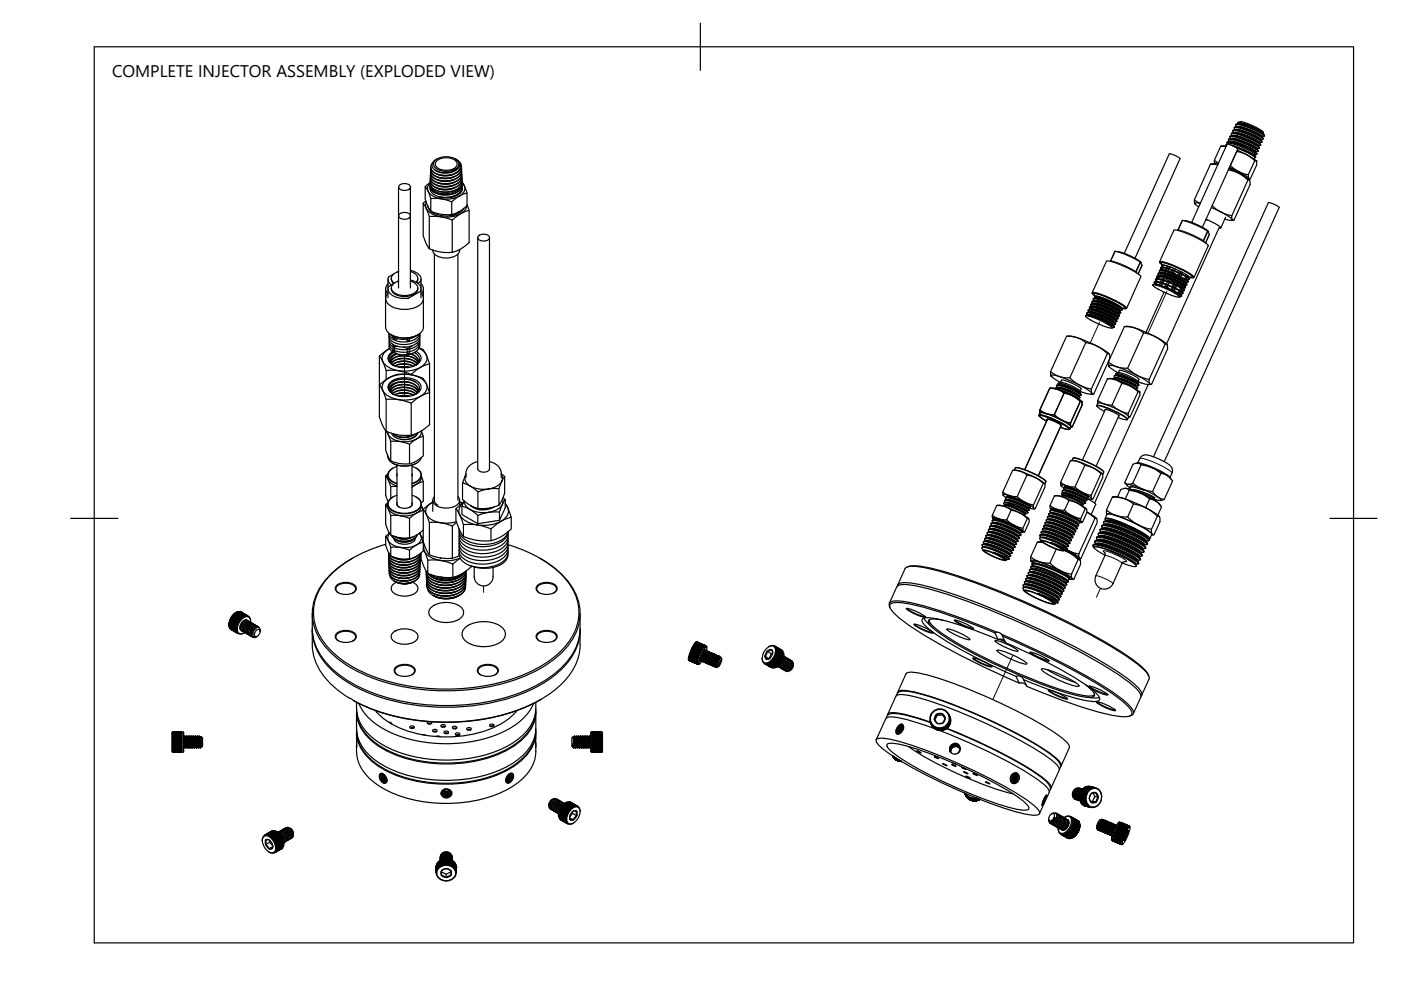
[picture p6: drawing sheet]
<svg xmlns="http://www.w3.org/2000/svg" width="297mm" height="210mm" viewBox="0 0 297 210" stroke-linecap="round" stroke-linejoin="round" font-family="sans-serif">
<defs><g id="words">
<text font-size="3.6" x="23.7" y="16.3">COMPLETE INJECTOR ASSEMBLY (EXPLODED VIEW)</text>
</g></defs>
<!-- layer: Visible -->
<g fill="none" stroke="#000" stroke-width=".25">
<path d="M84.5 39.7v21.4M84.6 39.4a1.54 1.54 0 0 1 2.4 .2 1.45 1.45 0 0 1-2.5 0zM87 39.7v21.4M91.2 38.9l.1 .6 .8 .7 1.2 .5 1.3 .1 1.2-.2 1.3-.5 .7-.7 .2-.8 1 2.3v2.7l-1.6 1.2M91.2 39.7a1.99 1.99 0 0 0 1.8 2M91.2 38.7l-1.1 .9M91.2 38.7a1.65 1.65 0 0 0 .6 2.9 5.7 5.7 0 0 0 6.4-.7 1.5 1.5 0 0 0-.2-2.2M91.3 35.4l.2 .6 .6 .7 .9 .4 1.2 .1 1.3-.1 1.1-.3 .7-.5 .5-.7M91.4 39.5l.2 .5 .6 .5 .8 .4 1.1 .2 1.4-.1 .8-.3 1-.6 .3-.5M91.6 34.7l-.3 .6 .1 .5 .5 .6 .7 .5 2 .3 1.9-.5M92.1 39.6l.7 .4 1.2 .3 1.4-.1 1.1-.4M92.3 34a3.7 3.7 0 0 1 4.9 .4 1.62 1.62 0 0 1-1.7 1.9h-.6a3.1 3.1 0 0 1-2.9-1.1v-.8z"/>
<path d="M92.6 34.1a3.1 3.1 0 0 1 4.2 .3 1.45 1.45 0 0 1-1.6 1.7 2.77 2.77 0 0 1-2.8-1v-.7zM92.7 33.7l-1 .8-.1 .8 .8 .8 1.6 .5 1.5-.1 1.4-.7 .4-.6 .1-.5-.5-.8-.3-.2 .8 .8 .2 .9-.3 .7-.8 .6M93 39.4h.1M93.2 38.9h.1M93.7 39h.1M95.4 39h.1M95.9 38.8h.1M96.2 39.3h.1M96.2 36.9l-1.4 .4h-.9l-1.1-.3M96.2 37.5l-1.5 .4-1-.1-.9-.2M96.2 38.1l-1.5 .4-1-.1-1-.3M96.2 38.7l-1.6 .4-1-.1-.9-.3"/>
<path d="M96.2 39.3l-1.8 .4-1.7-.4M96.5 33.7l1.1 .8 .2 .5v.6M97.3 35.2h.1M97.4 34.9l-.1 .5-.4 .6-1.6 .6h-1.7l-1.1-.3-.4-.4M97.8 35.6a2.17 2.17 0 0 1-1.3 1.1M97.8 35.4v.8l-.7 .8-.9 .5-1.4 .3-1.4-.1-1.2-.5-.8-.7v-.8M97.8 36l-.1 .9-.5 .6-1 .6-1.4 .2-1.6-.1-1.1-.4-.7-.7-.1-.8M97.9 36.6l-.1 .8-.6 .8-1.1 .5-1.4 .2h-1.3l-1.2-.4-.8-.8-.1-.8M97.9 35.7l-.2 .8-.7 .6-.9 .5-1.6 .2-1.3-.1-1-.4-.8-.7-.1-.6M97.9 37.2l-.1 .9-.7 .7-1.1 .5-1.3 .2-1.3-.1-1.3-.4-.7-.7-.1-.9M97.9 36.3l-.2 .7-.5 .6-.9 .5-1.5 .3h-1.2l-1.3-.4-.8-.7-.2-.8M97.9 37.7l-.1 .9-.7 .8-1.1 .5-1.4 .2-1.3-.1-1.2-.4-.7-.7-.2-.9"/>
<path d="M97.9 36.8l-.2 .8-.6 .7-.9 .4-1.4 .3-1.3-.1-1.4-.4-.7-.7-.1-.7M97.9 37.4l-.2 .8-.6 .7-.9 .4-1.5 .3-1.2-.1-1.3-.4-.7-.6-.3-.8M97.9 39.6l-.1 .7-.3 .4-1.3 .9-1.5 .3-1.7-.2M97.9 38.3l-.1 .9-.5 .7-1.1 .5-1.4 .3-1.3-.1-1.3-.4-.8-.7-.2-.4v-.5M97.9 38l-.2 .8-.7 .7-.9 .4-1.4 .3-1.3-.1-1.1-.4-.9-.7-.2-.7M98 38.9l-.1 .7-.5 .8-1 .6-1.6 .3-1.3-.1-1.4-.4-.8-.8-.1-.8M98 39.4v.6l-.3 .6-1 .8-2 .5-1.7-.2M98 39.1l-.2 .8-.5 .6-1 .6-1.5 .3-1.5-.1-1.2-.5-.7-.6-.2-.8M98 39.7l-.3 .9-.4 .5-.8 .5-1.1 .3M98 39.8a2.51 2.51 0 0 1-2.6 2.1h-1.5l-.9-.2M247.9 32.6l-9.5 21.1M247.9 32.6a4.5 4.5 0 0 1 2.3 1l-9.6 21.2"/>
<path d="M256.6 34.8l1.6 .1M257.2 34.7l-.6 .1-3.4 7.5 .1 .9M257.2 34.7l1 .2M257.5 34v.7M257.5 34.7l.1 .1M258.3 34.6h-.6l-.1 .2M259.9 31.1l-1.1-.1-1.3 3 .8 .6M259.9 31h-1.1M260.1 30.8l-.3 .1v.1l.2-.1M260.1 30.7h.1M260.1 30.7l-.3 .2M260.1 30.2l.2-.1h.5l2.1 .6 2.6 1.2 .8 .5 .2 .3"/>
<path d="M260.1 30.6a4.5 4.5 0 0 1 2.3 1l-7.5 16.6M260.2 30.6l-7.6 16.6M260.2 30.6l.2-.2h.4l1.9 .5 2.3 1.1 1.1 .7M260.2 30.5v-.3l.3-.1 2.5 .7 2.1 1 1.4 .9-.4 .1M260.4 30.1h.9l1.3 .4 2.2 .9 1.4 .8M260.4 36l2.4 .8 1.8 1.4-3.4 7.5-1.9-.5-1.2-.7-1.1-.9M260.5 29.6l.2-.2 .5 .1 2.2 .7 2.4 1.1 .9 .6v.2M260.6 35.7l2.7 1.4 1.6 1.1M260.6 30l.5-.1 1.2 .3 2.7 1.1M260.6 35.6l2.3 1.1 1 .8M260.7 30l-.2-.4 .4-.1 2.3 .7 2.1 .9 1.4 .9-.5 .1M260.7 35.5l1.2 .5a6.9 6.9 0 0 1 2.9 1.9l-.1 .1"/>
<path d="M260.7 29.4l1.1 .1 1.9 .6 2.3 1.1 .7 .7M260.8 29l.1-.2h.6l2.2 .7 2.3 1.1 1 .6v.2M261 30.8l3.3 1.2 1.4 .7 .5 .5M261 29.4l-.2-.4 .4-.1 2.3 .7 2.3 1 1.2 .8-.5 .1M261 28.8h1.1l1.8 .6 2.4 1.2 .7 .7M261 29.4l.7-.1 1.6 .5 2.4 1.1 .8 .6M261.1 28.4l.2-.2h.4l2.4 .7 2.5 1.2 .6 .5 .1 .2M261.3 28.8l-.2-.3 .2-.2 2.2 .5 2.5 1.1 1.3 .8-.5 .1M261.3 28.2h1.2l2.3 .8 1.8 .9 .7 .7M261.4 30.9l3.4 1.4 1.3 .8 .1 .3M261.4 28.8l.8-.1 1.7 .6 2.1 1 .7 .4v.2M261.4 28.8h-.1"/>
<path d="M261.4 27.7l.2-.1h.5l2.1 .6 2.6 1.2 .6 .5 .1 .2M261.4 28.9h.1M261.6 27.6h1.1l2.2 .7 2.1 1.1 .5 .6M261.7 27.1l.5-.2 2 .6 2.8 1.2 .7 .5 .1 .3M261.7 28.3h.1M261.8 31.2l3 1.2 1.2 .7 .2 .3h-.2M261.9 27.5l-.2-.3 .2-.2 1.9 .4 2.6 1.1 1.4 .9-.5 .1M261.9 26.9h1.1l1.7 .6 2.3 1.1 .8 .7M262 27.5l.6-.1 1.8 .6 1.9 .8 1 .7M262 26.5l.1-.2h.5l1.8 .5 2.4 1 1.3 .9M262.2 31.4l3.2 1.4 .6 .5-.1 .5M262.2 32.1l2.1 .7 1.7 1.3-1.3 3-2.2-.8-1.6-1.2z"/>
<path d="M262.2 32.1h.1M262.2 26.9l-.2-.4 .2-.1 2.1 .5 2.1 .8 1.7 1.1-.5 .1M262.2 26.3h1.2l2.1 .7 2 1 .6 .7M262.3 26.9l.7-.1 1.6 .5 1.9 .9 1.1 .7M262.3 26.9h.1M262.3 31.9l2.6 1.2 1.4 1M262.5 26a3.7 3.7 0 0 1 3 .6l1.3 .7 1 .7M262.5 26.3l-.1-.3 .3-.1 1.8 .5 2.6 1.2 .7 .7M262.6 26.3l.5-.1 1.8 .5 2.3 1 .6 .5M264.6 38.2l.4 .1v.8l-3.4 7.6-.4-.2v-.8M264.9 38.2h.1M265 37.9l-.3 .1"/>
<path d="M265 31.3l1.2 .9M265 31.3l1.2 .8M266 34.1l.4 .1v.8l-1.3 2.9-.3-.1-.1-.7M266.1 32.7v.3M266.2 32.2l.3 .3M266.2 32.2h.1M266.2 32.1v.1M266.3 34.1h.1M266.5 31.5v.1M267 30.2l.5-.1-.7-.6-1.9-.9-2.5-.9h-1l.2 .5 .5-.2 .9 .2 2.5 1 1.3 .7 .2 .4M267.3 29.5v.1M267.6 28.9l-.1 .1"/>
<path d="M267.8 28l.1 .2M267.8 28.2v.1M268 28.6l.1 .2M82.3 59.2v1.9M82.3 58.8a1.39 1.39 0 0 0 .7 1.6M83 59l.1 .7 .4 .4M83.4 58.1l-1.1 .7M84.5 57.5l-.3 .2M84.5 59.5l-.3 .2M84.5 57.6l-.4 .1a1.26 1.26 0 0 0-1.1 1 1.26 1.26 0 0 0 .6 1.3M84.5 59.6a1.44 1.44 0 0 0-1.2 2.2 4 4 0 0 0 5 0 1.23 1.23 0 0 0-.7-2l-.6-.2M84.6 45.5a1.54 1.54 0 0 1 2.4 .3 1.45 1.45 0 0 1-2.5 0z"/>
<path d="M87 57.3a2.43 2.43 0 0 1 2.3 1.9l-.2 .5-.5 .4M87 59.4a2.43 2.43 0 0 1 2.3 1.8l-.2 .6-2.4 1.4a4.6 4.6 0 0 1-4.2-1.2 1.02 1.02 0 0 1 0-1.3l.9-.6M87 57.6a1.43 1.43 0 0 1 1.2 2.2M88.6 59l-.3 .9M89.3 59.2v1.9M90.3 42.6l-.6 .5v6.8l.7 1.8 .6 1v-6.8l-.7-1.8-.6-1M90.4 42.9l-.1 .3a2.17 2.17 0 0 0 1.8 2.4 6 6 0 0 0 6.6-1.2l.3-.7M90.7 43.6a2.87 2.87 0 0 0 2.6 2.1 4.9 4.9 0 0 0 5.1-1.5M91 45.9h2.3l2.6 .8v6.8l-2.7-.1-2.2-.7M91.3 42.1l-.6-1.8-.6-.7v2.6l.6 1.6 .6 1v-2.7h2l2.5 .7v2.7l-2.2-.1-2.3-.6M91.5 44.9l.5 .3-.2-.1M91.8 53a1.97 1.97 0 0 0 2 1.7 3.4 3.4 0 0 0 3.5-1.2l.2-.4"/>
<path d="M92.1 53.9v52.2M96.8 45.3l-1 .4M97.1 53.9v52.2M97.4 44.8l-1.1 .7-1 .3M97.4 44.8l-1.6 .7M97.4 52.9v.2M99 43.4l.5 1.2v6.8l-2 1.5-1.6 .6M99 40.9l-1.8 .8-1.4 1.1M99.5 44.6l-1.8 .7-1.8 1.4M101.3 50.4v49a1.45 1.45 0 0 0 2.5 0v-49M101.4 50.1a1.54 1.54 0 0 1 2.4 .3 1.45 1.45 0 0 1-2.5 0zM236.4 53.3l-1 2.1"/>
<path d="M236.4 53.3l2.5 .8 2.8 1.4M236.8 53.4a10.7 10.7 0 0 1 5.1 2.3M241.7 55.5l.4 .8M242.1 56.3l-.8 1.8M242.1 56.2v.1M244.9 59.8v.2h.1M245 59.7l-.3 .1 .2 .3M245 59.7h.1M245.1 59.8l-.1 .2M245.2 59.2l-.2 .5M245.3 59l-.3 .2 .1 .3M245.4 59.2l-.2 .5"/>
<path d="M245.5 58.8h-.1M245.6 58.8h.4M245.6 58.8h-.2l-.1 .2M245.6 58.8l-.2 .2M245.8 58.4h.1M245.9 55.6v.1M245.9 55.6v-.1a16.3 16.3 0 0 1 7.2 3.2l-.2 .2M245.9 58.4l-.6 .1 .1 .4M246.1 57.8h.1M246.2 57.8l-.6 .2 .1 .4M246.3 57.2h.1M246.3 56.8l-.1 .2"/>
<path d="M246.3 56v.3M246.4 57h-.2l.1 .2M246.4 57l.9 .4M246.4 56.2l-.5-.5a3.7 3.7 0 0 1 2.7 .6 13.8 13.8 0 0 1 4.4 2.5l-.2 .1h-.5M246.4 56.4v-.2a12.1 12.1 0 0 1 5.3 2.1l.5 .5-.1 .2M246.4 56.6l-.3 .2 .2 .4M246.4 56.6h.1M246.4 56.5v-.2l.2-.1-.2 .4M246.4 57.2l-.5 .1 .1 .5M246.5 56.8l-.1 .2M246.7 56.2l-.2 .4M246.8 56.3l1.6 .5"/>
<path d="M247.2 59.2l.4 .3M247.5 59.8l-.2 .5M247.6 57.4l.9 .3M247.9 60l-.2 .4M248.1 59.6l.9 .3M248.1 59.6l-.5-.1v.1M248.1 59.6l-.1 .2M248.5 57.7l.3 .2M248.6 57.4l-.1 .3M248.8 56.9l-.1 .3M248.8 57.9l.5 .2M248.9 48.8l-3 6.7"/>
<path d="M248.9 48.8a10.2 10.2 0 0 1 4.7 1.6l1.9 1 .7 .7-3 6.7M249 57.5l-.2 .4M249.2 57.1l-.1 .3M250.2 57.6l.2 .1M250.7 46.7l2.5 .9 2.9 1.4M250.7 46.7l-1 2.1M251.1 59l.1 .1M251.1 46.8a10.7 10.7 0 0 1 5.1 2.3v.1M251.2 59.1l.2 .1M251.4 58.7l-.2 .4M251.4 59.9l.2 .5-.5 .1M251.4 59.9h.1"/>
<path d="M251.4 59.2h.1M251.5 58.3l-.1 .2M251.6 58.8l-.2 .4M251.7 59.3l.2 .5-.5 .1M251.8 58.4l-.1 .2M251.9 58.7l.3 .5-.3 .1-.1 .2M252.5 58.8l-.2 .1M253.2 42.3l1.3 .8-1.2-.1 .1 .3 .7 .6M253.3 43.2v.1M255.7 46.5l.3 .2M255.7 46.5a9.5 9.5 0 0 1 3.2 1.8l-.4 .1M256.1 49.1l.3 .6"/>
<path d="M256.4 49.7l-.8 1.8M256.4 49.7h.1M256.8 44l1.3 .6a10.4 10.4 0 0 1 3.2 1.9v.2h-.5l-1.1-.3M258.5 48.2l-11.2 24.7M259.9 46.1l-1.1 2.2M261.5 46.7l-.4 .1M80.4 75.5l.8 1.3 .7 1.8M81.7 61.3v8.1M82.3 61.3v1.8M82.3 60.1a1.5 1.5 0 0 0-.1 2.2M82.3 62.2a1.59 1.59 0 0 0 .3 2.5 5.8 5.8 0 0 0 6.7-.3 1.5 1.5 0 0 0 0-2.2M82.4 76.2a1.79 1.79 0 0 0 .9 1.2"/>
<path d="M82.5 71.3v.3M82.5 70.8v.3M82.5 70.7l.2 .7 .5 .5 1.2 .5 1 .1 1.2-.1 1.2-.4 .8-.6 .4-.7M82.5 70.7h.1M82.6 73.9l-2.2 1.6v6.1l.8 1.2 .7 1.9M82.7 70.9l.9 .7 1.7 .4 1.8-.3 1.3-.6M82.8 76.8l.2-.5 .8-.6 1-.3h1.2l.8 .1 1.1 .5 .5 .5 .2 .4M82.8 76.8l.3-.5 .8-.6 1.1-.2 .9-.1 1.7 .5 .6 .4 .4 .7M82.9 71a6.1 6.1 0 0 0 5.7 0M83 61.1a1.95 1.95 0 0 0 2 1.7 3.4 3.4 0 0 0 3.5-1.1l.1-.6M83 77l.4-.4 .7-.4 1.6-.3 1.5 .3 .9 .5 .4 .5M83 77.1l.9-.8 1.1-.3h.9l1.6 .4 1 .8"/>
<path d="M83.2 71.3l.2 .4 .3 .2M83.2 77.3l1.1-.6 1.5-.2 1.2 .2 1.2 .7M83.2 74.2l.2 .2M83.2 73l.2 .3M83.3 77.3l1-.5 1.6-.2 1.3 .3 .9 .5M83.4 73.4v-.1l.3 .1M83.4 74.1v.3l.3 .2M83.4 71.2v.1M83.4 71.4v.3M83.4 73.6v.4M83.4 74.7l-.9 .7-.2 .8M83.4 74.7l-.7 .6-.4 .7"/>
<path d="M83.7 77.6l.9-.4 1.3-.1 1 .2 .8 .4M83.7 73.4h.6M83.7 74.6l.3 .1M83.7 71.9h.5M83.7 71.3v.1M83.7 71.6v.3M83.7 73.4v.2M83.7 73.8v.3M83.7 74.3v.3M83.7 77.6l.9-.3 1.1-.1 1.1 .1 .8 .4M84 75l-.8 .3-.7 .8 .1 .6 .7 .7M84.1 75l-.8 .5-.5 .8 .1 .7 .6 .5"/>
<path d="M84.2 75l-.8 .5-.5 .5M84.5 77.8l1.4-.1 1 .2M84.6 75.5h2.1M84.6 76.1h2.1M84.6 76.7h2M84.6 77.3h2M85.5 73.6l.9 .3M86.3 72.3h.1M86.3 75h.1M86.4 74.1v.4M86.4 71.7h.1M86.4 71.9v.4"/>
<path d="M86.6 77.9h-2l1.2-.1 .9 .1M86.8 73.8l-.4 .1M86.8 74.6v.3l-.3 .1-.1-.4M86.8 72.2l-.4 .1M86.8 72.2h.1M86.8 71.6v.1M86.8 71.8v.4M86.8 73.8v.1M86.8 74v.4M86.8 74.9h.1M87 75l1.2 .7 .4 .6 .1 .4M87.1 75l.9 .4 .4 .5a1.11 1.11 0 0 1 .2 1.1"/>
<path d="M87.2 79.4l-2.4-.7-2.8-.2-.1 2M87.5 73.3l-.7 .5M88.1 74.9l-.3-.2 .9 .8 .2 .9-.3 .6-.5 .5M88.2 74.5a1.51 1.51 0 0 1 1.1 1.4 1.51 1.51 0 0 1-1 1.4 5 5 0 0 1-5.8-.6 1.42 1.42 0 0 1 .7-2.1M88.5 72.7l-.3 .1M88.8 70.9v.1M88.8 72.8v.4M88.8 73.4v.3M88.8 73.9a2.12 2.12 0 0 1 1.7 1.9 2.12 2.12 0 0 1-1.3 2.1 7.2 7.2 0 0 1-7.5-.5 2.05 2.05 0 0 1 .9-3.5M88.9 73.8a2.49 2.49 0 0 1 1.7 2l.5 1.3v6.2l-1.9 .7-2 1.5v6.8M88.9 72.6v.3M88.9 73.2v.3"/>
<path d="M89 72.9l-.1 .9-.8 .8-1.3 .5-1 .1-1.3-.1-1.3-.5-.6-.7-.1-.7M89 72.4l-.1 .8-.6 .7-.8 .5-1.6 .3-1.4-.1-1.2-.5-.7-.7-.1-.8M89 71.8l-.1 .8-.7 .8-1.1 .5-1.2 .2-1.6-.1-1.1-.5-.6-.6-.1-.8M89 71.3l-.1 .7-.7 .9-.9 .4-1.3 .3-1.3-.1-1.2-.4-.9-.7-.1-.9M89 70.7l-.1 .8-.7 .8-1.1 .5-1.4 .3-1.3-.2-1.2-.5-.6-.7-.1-.7M89 71.1v.2M89 70.7v.1M89.3 61.3v1.8M89.3 60.1a1.5 1.5 0 0 1 .1 2.2M89.8 61.3v8a2.72 2.72 0 0 1-2.5 2.2 5.4 5.4 0 0 1-5.2-1.3l-.3-.9M91.1 77.1l-2.1 .9-1.8 1.5M222.9 79.8l-.2-1 1.3 .8 1.7 .5a1.65 1.65 0 0 1 1.9 .7l1.6 1 1.7 .6a.57 .57 0 0 1 .5 .8l.2 .3h.3l3.4-7.5v-.7l-.2-.3h-.3l-3.4 7.5"/>
<path d="M222.9 79.8h.1M226.1 71.3l2.2 .3 1.1 .4 .8 .6M230.7 66.8h.1M230.8 66.8l-.6 .2M230.9 66.2h.1M231.1 66.2l-.6 .1-.1 .2 .2 .3M231.2 65.6h.1M231.4 65.6l-.7 .1 .2 .5M231.5 65h.1M231.6 62.1l3-6.7a10.2 10.2 0 0 1 4.7 1.5l1.9 1.1 .7 .7-3 6.7M231.6 62.3v-.3a16.3 16.3 0 0 1 7.3 3.3l-.2 .2M231.6 65l-.6 .1 .2 .5"/>
<path d="M231.9 64.4l-.6 .1v.3l.2 .2M232 63.8h.1M232.1 62.6v.2M232.1 62.7l-.5-.5a3.7 3.7 0 0 1 2.7 .7 13.8 13.8 0 0 1 4.4 2.4l-.2 .2-.5-.1M232.1 62.9v-.1a12.1 12.1 0 0 1 5.3 2.1l.6 .5-.2 .1M232.2 63.8l-.6 .1-.1 .2 .2 .3M232.3 63.2l-.2-.4 2 .5 2.8 1.4 .7 .6M232.3 63.2h.1M232.4 63.2l-.6 .1v.2l.2 .3M234.8 75l-2.1-1.6-2.5-.8-3.4 7.5M235.1 77.6v-.1a11.8 11.8 0 0 1 4.8 1.5 12.3 12.3 0 0 1 3.8 2.3v.2h-.5l-1.9-.5M235.1 77.6l1.9 1.4"/>
<path d="M235.1 77.7h.1M235.1 77.7l-.1-.5a.23 .23 0 0 1 0-.4 .23 .23 0 0 1 .4 .2l1.2 .7 1.4 .3a1.71 1.71 0 0 1 1.9 .8l1.5 1 1.7 .5a.57 .57 0 0 1 .6 .8l.1 .4h.4l3.3-7.5v-.7l-.2-.4-.3 .1-3.4 7.4M235.2 75v.1M235.2 75.1a22.1 22.1 0 0 0-8.5-3.9l-.6 .1-3.4 7.5M235.7 69.5h.1M235.8 69.5h-.1M235.8 69.5l-.8-.7-1.8-.9-1.8-.7-1.2-.2 .4 .5 2.2 1.2 1.8 .7 1.1 .1M235.8 69.4v.1M236 68.9l.3 .4-.5 .1M236 68.9h.1M236.1 68.8l-.1 .1M236.2 79.7l.2-.1h.5l1.9 .6 2.2 1.1 .4 .3v.1"/>
<path d="M236.3 68.3l.2 .5h-.4M236.3 68.3h.1M236.5 79.6h.7l1.2 .3 1.8 .7 1 .6M236.5 67.7l.3 .4-.5 .2M236.6 67.7h.1M236.7 79.6l-.2-.4h.4l1.6 .4 2.3 1.1 .6 .5h-.2M236.8 79.6l.5-.1 1.4 .4 1.9 .8 .6 .6M236.8 79.6h.1M237.1 79l.2-.5a8.7 8.7 0 0 1 4.2 1.9M237.1 66.5l.2 .4-.4 .1 .2 .5-.5 .2M237.1 66.5h.1M237.1 79l-.5 .2"/>
<path d="M237.1 79a9.9 9.9 0 0 1 4.2 1.9l.1 .3M237.4 65.8l.2 .5-.5 .2M237.4 65.8h.1M237.6 65.3l.3 .4-.5 .1M237.6 65.3h.1M238.2 65.3l-.2 .2M238.4 69.3l1.9 .2 .9 .3 1.3 .8M239 69.2l-.6 .1-3.4 7.4M239 69.2a22 22 0 0 1 8.4 3.8M244.5 60.4l1.1 .2 2.2 .9 1.6 .8 .6 .6h-.7l-2.4-.9-2-1.1zM244.5 60.4h.1M244.9 60v.3"/>
<path d="M245 60l.4 .3M245 60.3l-.5 .1M246.7 60.7h.4M246.8 61.9l-3.8 8.6M247 73l-1-1-1.2-.7-2.3-.7-3.4 7.5M247.2 60.4l-.1 .3 .4 .2M247.5 60.9l.2 .2M247.6 60.6l-.1 .3M249.5 60.1l.9 .7M249.7 62.1h.1M249.9 60.4l.9 .6M250 62.9h.1"/>
<path d="M250 61.7l-.2 .4 .2 .1 .3-.4M250.1 62.2v.1M250.3 62.3l.2 .5-.5 .1M250.3 61.1l-.2 .4M250.4 60.9l.2 .1M250.5 61.2l-.2 .5M250.5 61.8l.3 .3-.3 .2M250.5 62.3l-.1 .2M250.6 61l.2 .1M250.6 61v.1M250.8 61v.1M250.8 61.1l.3 .4-.3 .2"/>
<path d="M250.8 61.1l.1 .1M250.8 61.7l-.1 .2M250.9 61.1h-.1M251.1 60.6l.3 .4-.5 .1M251.1 60.5v.1M80.4 81.6l2-1.4 1.9-.8 2.8 .1 2.5 .7 .8 1.3 .7 1.8v6.7l-2 1.5-1.9 .8-2.8-.1-2.5-.7-.8-1.3-.7-1.8zM81.4 80.9a6.7 6.7 0 0 1 8.7 .1 1.95 1.95 0 0 1-.9 3 7.2 7.2 0 0 1-7.5-.4 1.79 1.79 0 0 1-.3-2.7zM81.8 91.3v4.1l.5 1.4 .5 .9M81.9 91.5l.8 1.5a.51 .51 0 0 0 .7 .5l1.4 .1 1.3 .4a.73 .73 0 0 0 1.1-.2l1.1-.7M82.2 96.6v.2M82.2 96.8a2.62 2.62 0 0 0 2.6 1.9 4.7 4.7 0 0 0 4.3-1.2l.2-.5M82.2 91.6a2.18 2.18 0 0 0 2.1 1.9l1.8 .2 1.2-.2 1-.4"/>
<path d="M82.3 82.3l.4-.9 1.1-.8 1.5-.3 1.5 .2 1.3 .5 .7 .7 .1 .4-.1 .7-.7 .8M82.4 82.3a1.79 1.79 0 0 0 .9 1.2M82.8 81a4.9 4.9 0 0 1 6.3 .4 1.45 1.45 0 0 1-.8 2.1 5.2 5.2 0 0 1-5.5-.3 1.35 1.35 0 0 1 0-2.2zM82.8 93.6v4.1l2.1 .6h1.9v-4.1M82.9 82.1l.5-.5 .8-.4 1-.2h1.2l1.1 .3 .6 .4 .4 .5 .2 .6M83 83.2l.4-.6 .6-.2 1-.3h.9l1.5 .3 .7 .5 .4 .4-1.2-.9-1.5-.3-1.6 .3-.6 .2-.6 .6M83.2 99.3h.1a1.52 1.52 0 0 0-1.1 1.3 1.52 1.52 0 0 0 .9 1.5l1.1 .5M83.2 83.4l1-.5 1.7-.2 1.5 .3 .8 .5M83.2 98.2h.1M83.2 91.9l.9 .6 1.4 .3 1.2-.2 1.3-.6M83.3 83.5l.8-.5 1.8-.3 1 .2 1.2 .7M83.3 83.5l-.7-.7v-.8l.7-.6 1.1-.4-1.1 .6-.5 .6 .1 .9 .6 .5"/>
<path d="M83.3 98.2a5.5 5.5 0 0 0 5 0M83.3 92l.8 .4 1.5 .3 1.2-.2 1-.4M83.7 83.7l.8-.3 1.2-.2 1 .2 1 .4M83.7 83.7l1-.3 1.2-.1 1.7 .5M84.2 98.6v8.3M84.2 98.9a2.05 2.05 0 0 0-1.9 2.2 2.48 2.48 0 0 0 1.9 1.4M84.4 81l1.7-.1 1.6 .5 .8 .7 .2 .5-.1 .6M84.5 84l1.3-.2 1.1 .2M84.6 81.1h2.1M84.6 81.7h2.1M84.6 82.2h2.1M84.6 82.8h2"/>
<path d="M84.6 83.4h2M84.6 92.6l.9 .2 1.2-.2M86.6 84h-2l1.4-.1 .7 .1M87.2 85.5l-2.5-.7-2.8-.1v6.8M87.4 98.6v8.3M87.4 98.9a2.05 2.05 0 0 1 1.8 2.2 2.48 2.48 0 0 1-1.8 1.4M88.1 81l-1.8-.6-1.8 .1-1.4 .6-.5 .4-.3 .6M88.2 99.3h.1M88.3 98.2h-.1M88.3 99.3a1.52 1.52 0 0 1 1 1.3 1.52 1.52 0 0 1-.9 1.5l-1 .5M88.5 91.8l-.3 .5-.9 .6-1.4 .3-1-.1M88.5 91.8l-.5 .8-1 .5"/>
<path d="M88.5 91.8a2.65 2.65 0 0 1-2.7 1.4 2.75 2.75 0 0 1-2.8-1.4M88.6 83.1l-.1-.5-.7-.5-.9-.4-1-.2-1.3 .1-.8 .2-.7 .5-.3 .5 .3-.4 .6-.4 1-.4 1-.1 1.8 .5 .8 .6 .3 .5M89.3 91.4l.3 .7a.3 .3 0 0 1 .1 .4 .3 .3 0 0 1-.4 .1l-1 .5a1.73 1.73 0 0 0 1-1.7zM89.7 92.5v4.2l-1.4 1.1-1.5 .5M101.3 97.9l-1.1 .4-1 .8-.4 .9v1.3M103.8 97.9l1.3 .5 .8 .8 .4 .8v1.3M214.7 99.7h.1a5.2 5.2 0 0 1 3.1 .8 11.8 11.8 0 0 1 3.6 2M215 99.7l.2-.5a12 12 0 0 1 5.7 2.2l.8 .6-.2 .7M215.4 99.1l-.1 .1M215.4 99.1a14.9 14.9 0 0 1 6.3 2.9v.1M220.3 88l.2-.5a11.7 11.7 0 0 1 5.2 1.9l1.3 1-.2 .6M220.3 88.2v-.2a14.2 14.2 0 0 1 6.5 2.9l-.1 .2"/>
<path d="M220.5 86.9l1.5 .8 1.5 .2M221.9 89.3l-1.2-.7-.4-.5a8.5 8.5 0 0 1 4.1 1.4l1.7 .9 .6 .6h-.6l-1.3-.4M222 89l.4-.1 1 .4 1.4 .7 .2 .3M222.1 88.9l-4.8 10.7M222.5 82.4l-2 4.5v.7M223 82.3l-.5 .1h1.3l1.1 .5a2.88 2.88 0 0 0 1.8 .7l1.2 .6 1.1 .9h.3l.1 .4v.4l-2 4.6-.4-.1v-.7M223 82.3l1.2 .2 1.6 .6a12.6 12.6 0 0 1 3.5 2M223.7 82.4l.2-.1h.6l2.3 .9 2.1 1.1-.4 .1M223.7 82.4l.2-.2h.4l1.7 .5 2.2 1 .7 .4v.3M223.9 82.2h.9l1.9 .6 1.8 .9 .4 .5M224 81.8l.2-.2 .5 .1 1.6 .5 2.2 1 .6 .4 .1 .2M224.2 81.6h.9l1.9 .7 1.8 .9 .4 .4"/>
<path d="M224.2 82.2l-.2-.4 .3-.1 2.1 .6 1.8 .8 1 .7-.5 .1M224.3 82.2l.5-.1 1.2 .4 1.8 .7 .9 .6M224.3 82.2h.1M224.4 81.3a2.97 2.97 0 0 1 2.7 .4l1.9 1.2M224.5 81.6l-.2-.2 .1-.2 1.9 .5 2.2 1 .6 .5-.1 .1M224.5 81.6l.4-.1 1.4 .4 1.9 .8 .8 .6M224.7 82.8l2.6 .9 .9 .5 .3 .3-1.3-.8-1.6-.6M224.8 81.1l-1.5-1-.5-.6a11.8 11.8 0 0 1 4.9 1.6 12.3 12.3 0 0 1 3.8 2.3v.1l-.6 .1-1.8-.6M225 90.2l-4.9 10.7M225.1 80.6l-.3 .5M225.1 80.6a8.7 8.7 0 0 1 4.2 1.9l-.3 .5 .1 .2M225.6 83.3l-2.1 4.6 1.4 1.1 2.1 .7 2-4.6"/>
<path d="M226.9 97.7h.1a5.2 5.2 0 0 1 3.2 .8 12.6 12.6 0 0 1 3.5 2M227.2 90.5h-.2M227.3 97.6l.2-.4a12 12 0 0 1 5.7 2.2l.7 .5-.1 .7M227.6 97.1h-.1M227.6 97.1a14.9 14.9 0 0 1 6.4 2.8v.1M228.7 83.8v.1M229 83.3h-.1M229.3 85.2h.1M230 98.7l-1.5-.9-1.6-.1-2 4.5M231.8 83.6h-.5M232.5 86.1h.1M232.6 86v-.1a14.2 14.2 0 0 1 6.5 3l-.1 .1"/>
<path d="M232.7 84.9l1.4 .8 1.7 .2M232.8 85.5l-.3 .5M232.8 85.5a11.7 11.7 0 0 1 5.2 1.9l1.3 .9-.2 .6M234.2 87.2l-1.2-.7-.4-.4a8.5 8.5 0 0 1 4.1 1.3l1.7 1 .6 .6h-.6l-1.3-.5M234.3 86.9l.3-.1 1.5 .6 1 .5 .1 .3M234.4 86.8l-4.9 10.8M234.8 80.3l-2.1 4.6 .1 .6M236 80.4l.1-.2 .6 .1 2.1 .7 2.4 1.3-.5 .1M236 80.3l.1-.1h.4l1.5 .4 2.4 1.1 .7 .4 .1 .2M236.2 80.2h1l1.5 .5 2 .9 .5 .6M236.5 80.1l-.3-.3 .1-.1h.8l1.5 .5 1.6 .7 1.2 .8-.4 .1M236.5 80.1h.6l1.3 .4 1.5 .6 1.1 .7"/>
<path d="M236.5 80.1h.1M237 80.7l2.4 .8 1.3 .9M237.2 88.1l-4.8 10.8M237.8 81l1.9 .8 1 .7M237.8 81.3l-2 4.6 1.5 1.1 1.9 .6 2.1-4.5M239 89h-.1M239.5 88.4l-.2 .1M240.7 82.4h.1M241 81.8h-.1M241.2 81.2l.2 .4M241.2 98.2l.7-1.3 .7-.4 1.3 .1 1.8 .7 1.8 1 .9 .7 .2 1-.5 1.3M241.2 98.2h-.2"/>
<path d="M241.2 98.2l3 .9 3.3 1.7M241.5 80.4l-.2 .5M241.6 83.1a16 16 0 0 0-6.3-2.9l-.5 .1 1.2 .1 1.2 .4a2.74 2.74 0 0 0 1.8 .8l1.2 .6 1.1 .9h.2l.2 .4v.4l-2.1 4.5-.4-.1v-.7M241.6 83.1h.1M241.9 98.6l-1.7 3.8M243.4 81.5l-11.3 25.2M244 81.5h-.5M244.6 96.9l24.3-53.9a4.5 4.5 0 0 1 2.3 1l-24.4 53.9M74.7 118.4a16.5 16.5 0 0 0-8.1 8.9 10.8 10.8 0 0 0 3.3 10.9 30.2 30.2 0 0 0 16.1 7.5 45.6 45.6 0 0 0 27-3.1 19 19 0 0 0 9.1-8.4 10.2 10.2 0 0 0-1.7-10.9 20 20 0 0 0-5.9-4.9M81.8 113.7v1.9l.5 1.4 .5 .9M81.8 115.4a25 25 0 0 0-13.2 8.2 10.2 10.2 0 0 0 .8 13.5 27.7 27.7 0 0 0 14.8 7.8 45 45 0 0 0 29.2-3 17.8 17.8 0 0 0 8.5-8.1 10.2 10.2 0 0 0-2.1-11.1 25.6 25.6 0 0 0-12.1-7.2M82.2 100.7a2.1 2.1 0 0 0 2 2.4"/>
<path d="M82.2 106.9a1.96 1.96 0 0 0 1.5 2.1 4.9 4.9 0 0 0 5.5-1l.1-.7M82.2 100.5l-.4 .4M82.2 106.6l-.4 .4M82.3 114.6l.4 .9a.51 .51 0 0 0 .7 .5l1.4 .1M82.3 114.6a3.3 3.3 0 0 0 2.6 1.5M82.4 117.2l.1 .8 .7 .6 .8 .3 1.2 .3 1.5-.1 1-.3 1.1-.8 .3-.6M82.4 117.2l.3 .5M82.4 112.8l.1 .3M82.4 113v.1M82.6 113.1l-.3 .2a.56 .56 0 0 0-.4 .4 .56 .56 0 0 0 .2 .6l.2 .3M82.6 113.1a1.32 1.32 0 0 0-.3 1.5M82.8 103.2l-.5-1.6-.5-.7v4.1l.5 1.4"/>
<path d="M82.8 109.3l-.5-1.5-.5-.8v4.1l.6 1.7a1.57 1.57 0 0 0 1.6 1l1.4 .3h1.4l1.3-.5 1.6-1.2M82.8 116v1.9l2.3 .6h1.7M83 113.5l.1 .2M83.1 113.7l.6 .6 .8 .3M83.2 118l1.7 .6 1.8-.1M83.4 113.7l1 .4 .9 .2 1.3-.1 1.1-.5M83.6 113.7l.8 .4 .9 .1 1.9-.2M83.8 114.4l.7 .3M84.1 114.5v.1M84.2 114.6a3.6 3.6 0 0 0 3.2 0M84.2 103.1l-1.4 .1v2.5M84.2 106.9l.4 .6"/>
<path d="M84.2 106.5a1.15 1.15 0 0 0 1.4 1.3h.4a1.15 1.15 0 0 0 1.4-1.3M84.2 100.4v.6M84.2 105a1.92 1.92 0 0 0-1.8 2.3 4.2 4.2 0 0 0 4.7 1.4 2.43 2.43 0 0 0 2.2-1.9 2.12 2.12 0 0 0-1.9-1.8M84.4 118.6l.8 .1 1.7-.1M84.4 119.7l1 .2 1.5-.2M84.6 114.2l.8 .1 1.3-.1M84.6 114.7l.6 .1 1.5-.1M86.8 109.9l-2.2-.6h-1.8v4.1M86.9 119.1l-1 .2-1.5-.2M87.4 100.4v.6M87.4 106.9l-.5 .6M87.5 114.5l-.1 .1"/>
<path d="M88.1 114.1h.1M88.1 114.1a2 2 0 0 1-2.3 1.3 2.12 2.12 0 0 1-2.3-1.3M88.1 114l-.7 .6-1.2 .3-1.3-.1-1-.3M88.2 105.4a1.54 1.54 0 0 1 1.1 1.4 1.54 1.54 0 0 1-1 1.5 5 5 0 0 1-5.9-.8 1.49 1.49 0 0 1 .9-2.1h-.1M88.3 115.5l-1 .7a.69 .69 0 0 1-1 .3l-1.5-.4M88.3 115.5l-1.6 .6h-1.8M88.5 113.4l-.8 .8-1.7 .5-1.7-.2-.7-.3-.5-.5M88.5 113.3l-.5 .8-1.1 .6-.9 .1-1.5-.1M88.6 117.7l-1.1 .7-1.5 .3-1.9-.2-1.1-.6M88.9 113.1a1.46 1.46 0 0 1-.6 2.4M88.9 113l.7 1.4a.34 .34 0 0 1 .1 .4 .34 .34 0 0 1-.4 .3l-1 .4M89 119.8l-.1 .8-.5 .6-1.2 .6-1.2 .2-1.4-.1-1.2-.4-.7-.7-.2-.7"/>
<path d="M89 113.1l.1 .2M89 119.2l-.1 .8-.6 .7-1.1 .5-1.5 .2-1.5-.1-.8-.4-.8-.6-.1-.8M89.1 112.9l-.1 .3M89.1 119.4l-.2 .7-.6 .7-.9 .4-1.4 .3-1.6-.1-1-.4-.8-.7-.1-.6M89.1 118.6l-.2 .8-.6 .7-1.2 .6-1.2 .2-1.4-.1-1.2-.5-.7-.6-.1-.8M89.1 118.9l-.2 .7-.6 .6-.8 .4-1.6 .4-1.4-.1-1.1-.4-.7-.6-.3-.8M89.1 118l-.2 .9-.7 .7-.9 .5-1.3 .2-1.5-.1-1.1-.4-.7-.6-.3-.9M89.1 118.3l-.2 .7-.6 .7-1.1 .5-1.2 .2-1.4-.1-1.3-.4-.6-.6-.3-.7M89.1 117.5l-.1 .8-.6 .6-1 .6-1.6 .3-1.6-.2-1-.4-.6-.7-.2-.8M89.1 117.3l-.2 .6-.7 .7-.8 .4-1.5 .3-1.4-.1-1-.4-.8-.6-.3-.8M89.1 117.7l-.2 .7-.8 .8-1.3 .5-1.1 .1-1.3-.1-1.1-.4-.7-.6-.2-.7M89.3 101l.4 1.1v4.1l-.4 .4"/>
<path d="M89.3 107.1l.4 1.1v4.2M89.3 100.7v.5M89.3 106.9v.5M89.3 101.2a2.38 2.38 0 0 1-1.9 1.9M89.7 108l2.1-1.5a1.95 1.95 0 0 0-1.5 1.7 1.95 1.95 0 0 0 1.2 2 6.9 6.9 0 0 0 5.3 .4M89.7 108l.7 1.1 .6 1.7M89.7 112.4v2.4l.7 1.9 .6 .9M89.7 108v.2M89.7 113.9h-.3M89.7 116.4l.3 .5M89.7 102.1l-1.4 .6-.9 .6M89.7 108.2l-1.3 .5-1.6 1.2v4.2"/>
<path d="M89.7 115v1.8l-1.4 1.1-1.5 .6v-1.9M89.9 115.2l-.2 .1M90 115.5l-.2 .7 .2 .7M90 116.9a5.7 5.7 0 0 0 5.9 1.9l1.7-.5M90 116.9l.7 1.9v2.8l-.7-1.1-.7-2v-1.3M90.7 118.8h2.5l2.8 .8v2.8l-1.4 .1-1.6-.2-2.3-.7M91 110.8l2.9 .1 2 .6v6.9l-2.3-.1-2.6-.7zM91.8 106.1v2.3M92.1 106.1a1.25 1.25 0 0 0 .7 1M92.1 105.3a1.24 1.24 0 0 0 .7 2.1 4.1 4.1 0 0 0 4.4-.6 1.05 1.05 0 0 0-.1-1.5M96.7 107.9v2.5l.9 2.2 .7 1.1M96.8 110.8l-.9 .7"/>
<path d="M97.3 112.1v.4M97.3 112.4a3.4 3.4 0 0 0 3 2.8 7.4 7.4 0 0 0 6.8-1.4l.6-1.1M97.4 117.8l-1.5 .6M97.4 106.4l.7 .3a2.15 2.15 0 0 0 .5 3.6l1.1 .6 1.5 .4M97.4 106.1v1.1M97.4 106.5l.6 .3M97.6 118.4l-1.6 1.2M97.9 107.4v1.7l3.4 1.9v-1.7M98.1 102.4v3.5l1.8 1.4 1.4 .5M98.2 106.6l-1 .8a.4 .4 0 0 0-.4 .3 .4 .4 0 0 0 .1 .4l.7 1.4 .7 1.7M98.3 111.2l2.9 .1M98.3 111.2v2.5l2.7 .8 1.4 .2 1.7-.1"/>
<path d="M98.4 106.2l-.3 .7a.3 .3 0 0 0-.1 .4 .3 .3 0 0 0 .4 .2l1.2 .5M98.4 106.2a1.93 1.93 0 0 0 1.2 1.8M98.8 100.6l-.5 1.3a.36 .36 0 0 0-.2 .4 .36 .36 0 0 0 .4 .2l1.2 .6 1.1 .8a.73 .73 0 0 0 1.1 .2l1.7-.4M98.8 100.6a1.66 1.66 0 0 0 .9 2.5l1 .4 1.1 .2h1.8M99.8 107.2l.5 .4 1.3 .4M99.8 107.2l.7 .4 1.1 .3 1.2 .1 1.4-.4M99.9 120l-.5 .6-1.4 1-2 .8M101.2 111.3l2.9 .8M101.3 104.3v3.5l2.4-.1 2.1-.6M104.7 107.5l-1.6 .5-1.5 .1M105.9 110.3l-4.6 .7M106.3 110.5l-2.2 1.6"/>
<path d="M106.3 110.5l-1.3 .5-1.5 .3h-2.3M106.3 100.4l.2 .2a.57 .57 0 0 1 .4 .5 .57 .57 0 0 1-.3 .6l-.2 .3M106.3 100.6a1.42 1.42 0 0 1 .1 1.4M106.4 102l-.4 1.1a.51 .51 0 0 1-.2 .4 .51 .51 0 0 1-.6 .1l-1.6 .1M106.4 102a3.6 3.6 0 0 1-2.8 1.7M106.5 105.8a1.98 1.98 0 0 1-1.6 2.5 6.5 6.5 0 0 1-5.3-.3M106.7 105.5l.4 .4M107 101v3.5l-.6 1.7-.6 .9v-3.5M107.1 105.9l-1 2.1a.53 .53 0 0 1-.2 .5 .53 .53 0 0 1-.6 0l-1.7 .1-1.6 .4a.76 .76 0 0 1-1.1-.1l-1.3-.9M107.1 105.9v1.8l-1.2 2.6v-1.7M107.1 106.7l1.3 3-2.1 .8M107.1 106.9a2.03 2.03 0 0 1-.2 3.2l-.6 .4"/>
<path d="M107.7 117.5l-.1 .8-.6 .8-.7 .6-1 .4-1.5 .4h-1.5l-2.3-.5M107.7 113l-.2 1.3-.4 .7-.7 .6-1.8 .7-1.8 .3-2.1-.1-1.9-.7-1.2-1.1-.2-.6v-.7M107.7 113.8l-.2 1.2-.4 .7-.7 .6-1.6 .7-2 .4-2.1-.2-1.9-.6-1.2-1.1-.2-.6v-.8M107.7 114.5l-.2 1.3-.4 .7-.7 .5-1.6 .8-2 .3-2.1-.1-2.1-.8-.7-.6-.4-.6-.1-1.1M107.7 115.2l-.2 1.3-.4 .7-.7 .6-1.6 .7-2 .4-2.1-.2-2.1-.8-.7-.6-.4-.5-.1-1.2M107.7 116l-.2 1.2-.4 .8-.7 .5-1.6 .8-2 .3-2.1-.1-2.1-.8-.7-.6-.4-.6-.1-1.1M107.7 116.7l-.2 1.3-.4 .7-.7 .6-1.6 .7-2 .3-2.1-.1-2.1-.8-.7-.6-.4-.5-.1-1.2M107.7 112.7l-.3 1-1.1 1.2-1.6 .7-2 .3-2.3-.2-1.7-.7-1.2-1.2-.2-1.1M108.4 109.7v2.5l-2.1 1.6-2.2 .8v-2.5M208.2 115.6l.2-.2h.5l2.3 .8 2.6 1.2 .5 .3-.1 .2M208.3 116h.8l2.5 .9 1.7 .8 .7 .7M208.4 116.7l-.2-.5 .1-.2 1.9 .5 3.1 1.4 .7 .5-.1 .1"/>
<path d="M208.4 116.6a11.2 11.2 0 0 1 4.8 2.1v.1a11.2 11.2 0 0 1-4.8-2.1zM208.4 115.4h1.1l2.6 .9 1.6 .9 .6 .5M208.5 116l-.3-.4 .4-.1 2.5 .7 2.3 1.1 .8 .6-.5 .1M208.5 114.9l.1-.1h.5l2.1 .6 2.9 1.3 .5 .4-.1 .2M208.5 116h.7l2 .6 1.9 .9 .6 .5M208.5 116h.1M208.7 115.4l-.2-.3 .1-.3 .8 .1 1.7 .6 2.3 1 1.2 .8-.6 .1M208.7 114.7h1l2.1 .7 2.1 1.1 .7 .6M208.7 116.7a10.2 10.2 0 0 1 4.2 1.9 3.9 3.9 0 0 1-2.6-.8l-.6-.3a1.23 1.23 0 0 1-1-.8zM208.8 114.3l.1-.2h.5l2.1 .7 2.4 1 1 .7v.2M208.8 115.4l.7-.1 1.6 .5 2 .9 .9 .6M209 114.7l-.3-.4 .5-.1 2.5 .7 2 .9 1.2 .8-.6 .1"/>
<path d="M209 114.1h1.1l2.2 .8 2.1 1 .5 .6M209 113.6l.3-.2 .4 .1 2.2 .6 2.5 1.2 .7 .5 .1 .2M209.1 114.7h.7l1.7 .5 1.9 .9 .9 .6M209.1 114.7h.1M209.3 113.4h.9l2.5 .9 1.9 .9 .6 .7M209.3 113l.1-.2h.6l2.4 .8 2.5 1.2 .6 .4v.2M209.3 114.1l.6-.1 1.4 .4 2.2 .9 1.1 .8 .6-.1-1.7-1-3-1.2-1.4-.2-.1 .1 .3 .4M209.3 114.1h.1M209.5 113.4l-.2-.3 .1-.2h.6l1.4 .4 2.9 1.3 1.2 .8-.6 .1-1.1-.8-2.6-1.1-1.1-.3-.5 .1M209.5 112.8l1.6 .1 2 .8 1.6 .8 .8 .7M209.6 112.3l.1-.1h.6l1.9 .5 2.7 1.3 .8 .5 .1 .3M209.8 112.2h1l1.4 .4 2.1 .9 1.2 .7"/>
<path d="M209.8 111.7l.1-.2h.5l2.1 .6 2.6 1.2 .9 .5 .1 .3M209.9 112.8l.5-.1 1.4 .4 2.5 1 .9 .7h.6l-.4-.4-1.3-.7-2.7-1.1-1.7-.3-.2 .1 .3 .4M209.9 112.8h.1M210.1 112.1l-.3-.4 .5-.1 2.1 .6 2.7 1.2 1 .7-.5 .1M210.1 111.5h.8l1.5 .4 2.2 .9 1.2 .8M210.1 111.1l.1-.2h.5l2.3 .7 2.9 1.3 .5 .4v.2M210.1 112.1h.8l1.4 .4 2.2 1 1.1 .7M210.1 112.1h.1M210.3 111.5l-.2-.4 .3-.2 2.5 .7 2.4 1.1 1.1 .8-.5 .1M210.3 110.9l.9-.1 1.2 .4 2.5 1 1.2 .8M210.4 110.4l.1-.2 .6 .1 2.3 .7 2.2 1 1.1 .8M210.4 111.5h.8l1.8 .5 2.1 1 .7 .5 .1 .1"/>
<path d="M210.4 109.2l.1 .8M210.5 117.1l2.2 1 .7 .5-1-.6M210.6 110.8l-.2-.4 .5-.1 2.2 .7 2.2 .9 1.4 1-.5 .1M210.6 110.2l1.5 .1 2.7 1.1-2.1-1M210.7 110.8h.8l1.9 .6 1.9 .9 .8 .5 .1 .2M210.7 110.8h.1M210.8 110.2l-.3-.4a14.7 14.7 0 0 1 6.4 2.9l-.1 .1M210.9 110.2l-.1-.2h.3l1.6 .4M210.9 110.2l.6-.1 1.2 .3M210.9 110.2h.1M211.3 107.2l-.9 2 1.6 .9 1.4 .1M211.8 107.1l-.5 .1 1.7 .2"/>
<path d="M211.8 107.1l1.2 .3M212.4 118l1 .6v.1l-.2 .1M212.4 118l-1.9-.9 2.2 .8 1.2 .6M212.7 105l-.1-.7 .9 .6 1.1 .3a2.02 2.02 0 0 1 2 .9l1.9 .8a.54 .54 0 0 1 .6 .7l.2 .3h.2l2.1-4.6-.1-.7-.1-.1h-.2l-2.1 4.6M213 106.2l.1-.2h.5l1.7 .6 2.3 1 .5 .4 .1 .2M213 106.6h.7l1.4 .4 2.5 1.2M213 107.1h.4l1.3 .3 2.1 .9 .6 .5h.5l-.6-.5-1.5-.7M213 107.1l.2-.2h.5l2.1 .7M213 107.4l.7 .3a2.74 2.74 0 0 0 1.8 .8l1.1 .5 1.5 1.1 .1 .6-.9 2.1h-.2l-.2-.2v-.6l.9-2.1M213 107.1h.1M213 107.4l1.6 .6a12.6 12.6 0 0 1 3.5 2M213 107.1l.7 .1"/>
<path d="M213 107.2a8.7 8.7 0 0 1 4.2 1.9l-.1 .2M213.1 117.8l.8 .7M213.2 106h.9l1.7 .6 1.7 .8 .7 .6M213.2 106.6l-.2-.4 .1-.1 1.9 .4 2.1 1 1.1 .6-.5 .1M213.2 105.6l.2-.2 .4 .1 1.8 .5 2.3 1.1 .5 .3v.2M213.2 106.6l.6-.1 1.2 .3 1.9 .8 .8 .6M213.3 105.5l-.5-.4-.1-.3a14.7 14.7 0 0 1 6.5 2.9l-.3 .2-1-.2M213.4 105.4l1 .1 1.5 .5M213.4 106l-.1-.5 1.9 .5 2.2 .9 1 .6-.5 .2M213.5 106l.4-.1 1.2 .3 1.9 .8 1 .6M213.5 105.2l.2 .2M213.5 105.4l-.1-.2a7.8 7.8 0 0 1 3.7 1.3l1.2 .7 .2 .3"/>
<path d="M213.7 107.2l2.9 1.2 .9 .5-.3 .2M213.7 107.2l2.4 .9 1.4 .8M213.7 118h.1M213.8 105.4h.9M213.8 105.4h.1M213.9 106.8l1.9 .8M213.9 106.8l3.1 1.2 .8 .5 .1 .2M213.9 106.8l-1-.2 .1 .8M213.9 118.5l-.5 .1M214 117.3v.1M214.3 116.7v.1M214.4 108.2l-1 2 1.5 1.2 2 .6"/>
<path d="M214.8 111.4l1.3 .7 .6 .6M215.5 114.2l.3 .4M215.6 114.2l-.1 .1M215.8 113.6l.3 .4M216.1 113l.3 .4M216.7 112.8v.1M217.1 112.8h-.3M217.6 108.2l.3 .4M217.7 108.2v.1M217.7 100.7l-1.4-.8-1.6-.2-2.1 4.6M218 107.6l-.1 .1M218.1 110h.1"/>
<path d="M218.3 107.2l.1 .3M218.7 119h.1M218.8 119.6l.2-.2 .9 .1 3.2 1.1 2.9 1.4 .7 .5v.3M218.9 119.8l-.1-.2 .1-.1 1 .1 2.8 .9 3 1.4 .9 .6 .1 .2-.1 .1M218.9 119.8h.1M219 119.4v-.3a7.8 7.8 0 0 1 3.9 1 14.2 14.2 0 0 1 3.9 2.3v.3M219 119.3l-.4-.5a11.8 11.8 0 0 1 4.9 1.5 12.3 12.3 0 0 1 3.8 2.3l-.2 .3-.4-.1M219.1 119.4l1.5 .2 2.3 .9 2.4 1.1 1.4 1M219.4 107.9h-.4M219.9 114.9l1.1 .1M220.5 113.5l.2-.2 .6 .1 2.1 .7 2.6 1.2 .5 .4v.2M220.6 114h.8l2.4 .8 1.8 .9 .6 .6"/>
<path d="M220.6 114.6l-.1-.6 1.5 .3 2.7 1.1 1.2 .6 .3 .3v.2M220.7 114.5a11.2 11.2 0 0 1 4.8 2.2l-.1 .1a11.2 11.2 0 0 1-4.8-2.2zM220.7 114l-.2-.5 .2-.1 2 .5 2.5 1.1 1.3 .8-.5 .1M220.7 113.3l1.2 .1 2.3 .8 1.7 .9 .6 .6M220.7 112.9l.2-.2h.6l2.3 .8 2.3 1 .7 .5v.2M220.8 114l.6-.1 1.9 .6 2.1 1 .6 .4M220.8 114h.1M220.9 114.9h.1M220.9 114.9h-1l-1.4 3.2 .2 .9M221 114.7a10.2 10.2 0 0 1 4.1 1.9 3.9 3.9 0 0 1-2.5-.8l-.6-.3a1.23 1.23 0 0 1-1-.8zM221 113.3l-.3-.4 .5-.1 2.4 .7 2.1 .9 1.1 .8-.5 .1M221 112.7h1l1.3 .4 1.8 .7 1.4 .9"/>
<path d="M221 112.2l.1-.1h.5l2.1 .6 2.8 1.3 .6 .4v.2M221 113.3h.7l1.5 .4 2.1 .9 1 .7M221 113.3h.1M221.2 102.5l-1.7-1.2-1.8-.6-2 4.6M221.2 112.7l-.2-.5 .3-.1 2.3 .7 2.4 1 1.1 .8-.5 .1M221.3 112h.6l1.5 .4 2 .8 1.4 .9M221.3 111.6l.1-.2 .8 .1 2.2 .7 2.4 1.1 .6 .5v.2M221.3 112.7h1l1.7 .6 1.9 .8 .6 .4 .1 .2M221.3 112.7h.1M221.5 112l-.2-.4 .4-.1 2.4 .7 2 .9 1.3 .8-.5 .2M221.5 111.4h1l2.2 .7 2 1 .7 .7M221.6 110.9l.1-.1h.6l2.3 .7 2.6 1.3 .6 .4-.1 .2"/>
<path d="M221.6 112h.6l1.9 .5 2 1 .7 .4 .1 .2M221.8 111.4l-.3-.5 .4-.1 2.2 .7 2.3 1 1.3 .8-.5 .1M221.8 110.8h1.2l2.1 .7 2 1 .7 .7M221.8 110.3l.2-.2h.4l1.9 .6 2.8 1.2 .8 .5 .1 .3M221.8 111.4h.8l1.8 .5 1.8 .8 1 .7M221.8 111.4h.1M222 110.7l-.2-.4 .5-.1 2.5 .7 2.1 1 1.1 .8-.5 .1M222.1 110.1h1l2.4 .8 2.1 1.1 .4 .6M222.1 109.7l.2-.2h.6l2.2 .7 2.5 1.2 .7 .4v.3M222.1 110.7h.7l1.7 .5 2 .9 1 .7M222.1 110.7h.1M222.3 110.1l-.2-.4 .4-.1 2.3 .6 2.4 1.1 1.1 .7-.5 .2"/>
<path d="M222.3 109.5h1.2l1.9 .6 2.1 1 .9 .8M222.4 109l.1-.2h.4l2.1 .6 2.8 1.3 .8 .5v.3M222.4 110.1l.6-.1 1.9 .6 2.1 .9 .8 .7M222.6 109.4l-.3-.3 .2-.2 1 .1 1.3 .5 2.6 1.1 1.3 .9h-.6M222.6 108.8h1l2.3 .8 1.9 .9 .5 .3 .4 .5M222.6 108.4l.2-.2h.5l1.9 .5 2.7 1.3 1.1 .8M222.6 107.2l.1 .7M222.7 109.4h.6l1.6 .4 2.3 1.1 .9 .6M222.7 107.9h.1M222.8 115.1l2.1 .9 .8 .6M222.8 108.8l-.2-.5h.4l2.4 .7 2.2 .9 1.4 .9-.6 .1M222.9 108.2l1.5 .1 2.6 1-2.1-.9"/>
<path d="M222.9 108.8h1l1.9 .7 2 .9 .6 .5M222.9 108.8h.1M223 108.2l-.3-.5a14.7 14.7 0 0 1 6.5 2.9l-.2 .2M223.1 108.2l-.1-.3h.4l1.5 .5M223.2 108.1h.5l1.2 .3M223.2 108.1v.1M223.6 105.1l-1 2.1 1.5 .8 1.6 .2M223.9 116.4l-1.3 3-2.3-.3-1.8-1M224 105.1h-.4l1.6 .2M224 105.1l1.3 .2 1.5 .6a12.6 12.6 0 0 1 3.6 2M224.7 116l.8 .5 .1 .2M224.7 116l-1.9-.9 2 .7 1.4 .7"/>
<path d="M224.7 116l.9 .6M225 103l-.1-.8 1.4 .9M225 103h.1M225.2 105.3l.1-.1a8.7 8.7 0 0 1 4.2 1.9M225.2 104.1l.2-.1h.4l1.6 .5 2.3 1 .6 .4 .1 .2M225.2 104.5l.9 .1 1.5 .4 2.1 1 .5 .6M225.2 105.1l.2-.2h.6l2.2 .7 1.9 1.1-.4 .1M225.2 105.1l.5-.1 1.4 .4 1.9 .8 .7 .5M225.2 105.3l.7 .3a2.87 2.87 0 0 0 1.9 .8l1.1 .5 1.2 1 .3 .1v.7l-.9 2-.2 .1-.2-.3v-.5l1-2.1M225.2 105.1h.1M225.3 105.1h.7M225.4 115.7l.8 .8"/>
<path d="M225.4 104.5l-.2-.3 .1-.2 2.1 .5 2.1 1 .9 .6-.5 .1M225.4 104l.6-.1 1.2 .3 1.9 .8 1 .6M225.5 104.5h.5l1.3 .3 2 .9 .6 .5M225.5 104.5h.1M225.5 103.5l.7-.1 1.9 .7 1.9 .8 .6 .4 .1 .3M225.5 103.5h.1M225.6 116.7l-.2 .1M225.7 116.7l1.3 .7 1.6 1.2-1.4 3.1-2.3-.7-1.2-.7-1.1-.9M225.7 116.6h-.1M225.7 103.4h.9l1.6 .5M225.7 116.7l2 1 1.3 1M225.7 103.9l-.2-.3 .1-.1 1 .1 2.5 1 1.6 .9-.5 .1 1 .2 .2-.1"/>
<path d="M225.7 103.9h.6l1.2 .3 2.1 .9 .6 .6M225.7 103.9h.1M225.8 103.1l.2 .3M225.8 103.4l-.2-.2a7.8 7.8 0 0 1 3.7 1.3l1.2 .7 .2 .3M226 105.1l2.9 1.3 .8 .5-.3 .2M226 105.1l2.3 .9 1.4 .9M226 115.9l-.1 .1M226 116.5l1.8 1.1 .6 .6M226 103.3l.9 .1M226 103.3v.1M226.1 116.5l.2 .1a5.7 5.7 0 0 1 2.5 1.8l-.1 .1 .4-.1M226.1 116.5l1.3 .6 1.3 .3"/>
<path d="M226.1 116.5l-.4 .1M226.2 104.7l2.9 1.2 1 .6v.2M226.2 104.7l-1.1-.1 .2 .6M226.2 104.7l1.9 .8M226.2 116.5h-.1M226.3 103.1l.5 .1a2.02 2.02 0 0 1 2 .8l.7 .4M226.3 115.3v.1M226.3 103l3.2 1.4M226.3 103l-1.3-.2 .1 .3 .4 .4M226.5 114.7l.3 .4M226.6 106.1l-.9 2.1 1.4 1.1 2 .7M226.8 114.1l.3 .3"/>
<path d="M227 109.3l1.4 .8 .6 .6M227.1 117.1l.6 .6h.2M227.2 113.4v.1M227.5 112.8h.1M227.8 112.2h.1M228.1 111.5v.1M228.6 118.6l.4 .1 .1 1-1.4 3.1h-.3l-.2-.2v-.9M229 110.8h.1M229.4 110.8h-.4M229.4 107.1v.1M229.5 104.4l1.2 .5a.57 .57 0 0 1 .7 .7v.1M229.5 104.4l1.9 1.3"/>
<path d="M229.7 106.7v.1M229.9 106.2h.1M230.1 105.6l.3 .4M230.3 107.9h.1M230.4 105.7l1.6 .9 .3 .4-.9 2.1M230.4 108.6l1.8 1.3-3.5 7.5M230.5 108.6l2 1.4M230.5 105.2l.2 .2M231.4 105l2-4.6h.2l.2 .2v.6l-2.1 4.6-.3-.1M231.6 105.8h-.3M232.2 109.9l.4 .2v.7l-3.4 7.6-.4-.1-.1-.9M232.5 110h.1"/>
<path d="M232.6 115.4l-.8 .1v.3l.2 .4M233 114.5l-.9 .2v.4l.3 .3M233.4 113.7l-.9 .1v.3l.2 .4M233.4 100.4l-1.5-1.1-1.9-.6-2.1 4.5M233.7 100.5h.1M233.8 112.9h-.7l-.2 .2 .2 .6M234.1 112.1l-.8 .1-.1 .4 .3 .3M234.2 117.2l.1 .5-2 4.4M234.3 117.7l-1.8-1.1-.5-.6h1l2.8 1 3.9 2 1 .7 .2 .4h-.8l-2.2-.7M234.3 110l.4-1a5.3 5.3 0 0 1 3.2 .7 21.7 21.7 0 0 1 6.2 3.4l-.3 1.1M234.4 110.2v-.3a18.5 18.5 0 0 1 6.8 2.4l1.3 .8a2.16 2.16 0 0 1 1.3 1.1l-.2 .1M234.5 111.2l-.9 .2v.2l.2 .5"/>
<path d="M234.6 110.4l-.3-.3 .2-.2 1.8 .4 3 1.2 2.5 1.3M234.6 108.2l.1 .9M234.7 109.1v-.1a13.4 13.4 0 0 1 5.3 1.7 13.6 13.6 0 0 1 4.2 2.5v.2h.3M234.9 110.4l-.9 .2v.3l.2 .4M235.8 105.4l-1.2 2.8 1.1 .7 .9 .4 1.2 .3h1.3M236.9 105.3l.7-1.5 .8-.2h.6a2.02 2.02 0 0 0 1.6 .6l2.2 .9a3.9 3.9 0 0 0 1.9 1l.8 .5 .8 .9-.8 1.7M238.4 119.1l-.5 .3-1.9 4.4a2 2 0 0 1-2.7 .9 2 2 0 0 1-1-2.6M238.5 102.3l.4 .6M238.5 102.3l.4 .3 .6 .1a.95 .95 0 0 1 1.4 .3l1.5 .8 2 .4M238.5 103.6a18 18 0 0 1 7.3 3.2M239.4 104l-.8 1.8M239.6 103.4l-.7-.5a.78 .78 0 0 1 1-.1l2.2 .8a13.7 13.7 0 0 1 4 2.3 .68 .68 0 0 1-.8 .1l-.4-.1"/>
<path d="M239.8 103.8l-.3-.4 .5-.2 2.6 .8M239.8 103.1h.1M240 103.9l.6-.1 1.3 .4 2.3 .9 .6 .4M240.2 103.1h-.5l-.2 .2M240.3 106.8l2.6 .8 1.2 .8 1.3 1M240.3 106.8l-1.9-1.1-.8-.2-1.7-.1a5.8 5.8 0 0 1 3.7 .8l1.4 .5a19 19 0 0 1 4.8 2.8M240.3 106.8l-1.2 2.8 1.1 1 1.2 .8 1 .4 1.7 .4M240.4 104l1.5 .4 2 .8 .7 .4 .5 .6M240.7 119.6l.1 .2M240.7 119.6v.1M240.7 119.6h.1M240.8 119.6h-.1"/>
<path d="M241.1 118.8l.3 .7-.7 .1M241.1 118.8v.1M241.1 118.8h.1M241.4 118l.4 .7-.7 .1M241.5 118h.1M241.8 112.8l.7 .4M241.9 117.2l.3 .6-.7 .2M241.9 117.2h.1M242.2 116.4l.3 .6-.6 .2M242.2 116.4h.1M242.2 116.3v.1M242.3 116.3h-.1"/>
<path d="M242.5 113.2l.7 .5 .4 .7v.2l-.6 .1M242.5 115.5l.4 .7-.7 .1M242.6 115.5v.1M242.6 115.5h.1M242.8 105l2.3 1.3M242.9 114.7l.4 .7-.7 .1M243 114.7v.1M243.7 105.8l-.8 1.8M244.8 105.5l-.1 .2M244.9 105.5l-.1 .1M245.1 106.3h.1M245.4 109.4h.3l.2 .2v1l-1.2 2.8h-.3l-.2-.3-.1-.8z"/>
<path d="M245.8 106.8l.3 .4M245.8 109.5h.1M246.1 100.4l-1.7 3.8 1.1 1.2 1.3 .5M247.5 100.8l.6 .6M247.5 100.9l1.1 1.1-1.8 3.9-.8 .2M247.5 100.9l-.7-.4a2.62 2.62 0 0 1-1.7-.9l-1.3-.6-1.9-.4-.5-.4-1.1 .2-1.8 3.9M248.1 101.4l.3 .4M48.5 132.4v.1M48.6 132.3l1.3 .8M48.6 132.4l1.3 .8M48.6 132.5l1.3 .8M48.6 132.4h.1"/>
<path d="M48.6 132.2l1.3 .7 .1-.2M48.6 132.2l1.3 .8M48.6 132.8l1.3 .7M48.6 132.8l1.3 .8M48.6 132.8v-.2l1.3 .8M48.6 132.2v.1M48.6 132.8v.1M48.6 132.1l1.3 .8M48.6 132.1l1.3 .7M48.6 132.9l1.3 .7M48.6 132.7v.1M48.6 133h.1"/>
<path d="M48.6 132l1.4 .8zM48.6 131.9l1.4 .8M48.6 133l1.4 .7M48.6 132.1v.1M48.7 132l-.1 .2M48.7 133h.1M48.7 131.8l1.3 .8zM48.7 133l1.3 .8M48.7 132l-.1 .1M48.7 131.8l1.3 .8M48.7 133.1l1.3 .7M48.7 133.1h.1"/>
<path d="M48.7 131.7l1.3 .9M48.7 131.7l1.3 .8M48.7 133.1l1.3 .8M48.7 131.8l-.1 .1M48.7 131.7v.2M48.7 133.1l.1 .1M48.7 131.6l1.4 .8M48.7 133.2l1.4 .8M48.7 133.2h.1M48.8 131.6l-.1 .1M48.8 133.2v.1M48.8 131.4l1.3 .8"/>
<path d="M48.8 133.3l1.4 .8M48.8 133.3l1.3 .8M48.8 131.5l-.1 .1M48.8 131.5v.1M48.8 133.3h.1M48.8 131.4l.1-.1 1.3 .8M48.9 131.3l1.3 .8M48.9 133.3l1.3 .8M48.9 131.4h-.1M48.9 133.3v.1M48.9 131.2l1.4 .8-.1 .1M48.9 133.4l1.4 .8-.1-.1"/>
<path d="M48.9 131.2l1.3 .8M48.9 131.3h.1M48.9 131.2v.1M48.9 133.4h.1M49 131.1l1.3 .8-1.4-.7M49 131.1l1.3 .8M49 131.1l1.3 .7M49 133.4h.1M49 131.2h-.1M49 131.1l-.1 .1M49 131v.1M49.1 131l1.2 .8"/>
<path d="M49.1 131l-.1 .1M49.1 130.8l1.4 .8M49.1 130.8v.2M49.2 130.8h-.1M49.3 130.6l1.3 .8v.1zM49.3 130.7h-.1M49.3 130.6l1.3 .8M49.3 130.6l-.1 .2M49.3 130.6h.1M49.4 130.5l1.2 .9 .1-.1M49.4 130.5l-.1 .1M49.4 130.5h.1"/>
<path d="M49.4 130.4l1.4 .8zM49.5 130.4l1.3 .8M49.5 130.4l-.1 .1M49.5 130.3l1.4 .8zM49.6 130.3l1.3 .8M49.6 130.3h.1M49.6 130.3l-.1 .1M49.7 130.2l-.1 .1M49.7 130.2l1.3 .8M49.7 130.2h.1M49.7 130.1l1.3 .9M49.7 130.1l1.4 .8"/>
<path d="M49.7 130.1h.1M49.7 130.1v.1M49.8 130.1l1.3 .8M49.8 130.1l1.4 .7M49.8 130.1h.1M49.9 133.2v.1M49.9 133.3v.2M49.9 130l1.4 .7M49.9 130h.1M49.9 133.1v.1M49.9 133.5l.1 .2M50 129.9l-1 1.1-.4 1.4"/>
<path d="M50 133.7v.1M50 129.9l1.3 .8M50 132.6v.1M50 133.8l.1 .1M50 129.9h.1M50 129.9v.1M50.1 133.9v.1M50.1 132.2l-1.3-.7 1.3 .8M50.1 129.9l1.4 .7M50.1 129.9h.1M50.2 132.2l-.1 .1M50.2 134v.1"/>
<path d="M50.2 129.9l1.3 .7M50.2 132.1v.1M50.2 129.8l1.4 .8M50.2 129.8v.1M50.3 129.8l1.3 .7M50.3 129.8h.1M50.3 134.2h.1M50.3 129.8l1.3 .8M50.3 134.2l.3 .2M50.4 129.7l1.3 .8M50.4 129.7v.1M50.4 131.6l-1.3-.8 1.3 .9"/>
<path d="M50.5 131.6l-.2 .3M50.5 131.6l-1.3-.9 1.3 .8v.1M50.5 129.7l1.4 .8M50.5 129.7v.1M50.5 129.7h-.1M50.6 129.7l1.3 .8M50.6 129.7h.1M50.7 129.7l1.3 .8M50.7 129.7h.1M50.8 129.7l1.3 .7M50.8 129.7h.1M50.8 129.7h-.3"/>
<path d="M50.9 129.7h.1M50.9 129.7l1.3 .8M50.9 129.7l1.4 .8M50.9 131l-1.3-.8 1.3 .9M50.9 129.7l1.5 .8M51 129.7l.1 .1M51 131l-.1 .1M51 129.7l1.3 .8M51.1 130.9l-.1 .1M51.1 129.8h.1M51.1 129.8a1.88 1.88 0 0 0-2.1 1.2 1.88 1.88 0 0 0 0 2.4M51.1 129.8l1.6 .9"/>
<path d="M51.2 130.8l-.1 .1M51.2 130.8l-1.3-.8 1.3 .8M51.3 130.7l-.1 .1M51.3 133.8h.1M51.6 130.6l-.2 .1M51.8 132l-.4 .8M51.9 130.5h-.2M51.9 130.5h.1M52 130.4h.1M52.1 132.2l-.5 .8M52.1 130.4h.1M52.2 130.4l.2 .1"/>
<path d="M52.4 132.3l-.5 .8M52.4 131.5a1.45 1.45 0 0 0-1.4 2.1l.2 .1M52.4 130.5h.1M52.5 131.5l-.7 .1-.6 .7-.2 1 .3 .5M52.5 130.5h.1M52.6 131.6l-.3-.1-.4 .1-.7 .8-.2 .8 .2 .4 .3 .3M52.7 132.5l-.5 .8M52.7 131.7l-.3-.1-.3 .2-.6 .8-.2 .8 .3 .6M52.8 131.8l-.2-.1h-.4l-.7 .8-.2 1 .5 .5M52.9 132.7l-.4 .7M53 131.9l-.7 .1-.6 .7-.1 .8 .3 .6a.98 .98 0 0 1-1.3 .1 .98 .98 0 0 1-.2-1.3 2.31 2.31 0 0 1 2.2-2.1 1.05 1.05 0 0 1 .5 1.2l-.2-.2-.4 .1-.7 .9-.2 .8 .2 .4 .2 .2M53 131.9h.1"/>
<path d="M53.1 131.6v.2M53.1 131.6l-.3-.8a1.73 1.73 0 0 0-2.2 1.1 1.73 1.73 0 0 0 .1 2.5l1-.2M53.2 132.9l-.4 .7M53.3 132.1h-.6l-.7 .7-.1 1 .3 .5M53.4 132.1l-.3-.1-.4 .1-.6 .7-.2 .9 .1 .4 .3 .2M53.5 133l-.4 .8M53.6 132.2l-.6 .1-.7 .7-.2 .9 .4 .5M53.7 132.3l-.2-.1-.5 .1-.7 .9-.1 .9 .4 .4M53.8 133.2l-.5 .7M53.8 132.3l-.6 .2-.6 .8-.2 .8 .3 .5M53.8 132.3l.1 .1M54 132.5l-.6-.1-.7 .7-.2 1 .1 .4 .3 .2"/>
<path d="M54.1 132.5h-.2l-.5 .1-.5 .7-.2 1 .3 .5M54.2 133.2l-.5 .6-.1 .7M54.3 132.6l-.3-.1-.4 .1-.7 .9-.2 .8 .2 .4 .3 .1M54.3 133.7l.7-.2a.99 .99 0 0 1-.9 1.4 .86 .86 0 0 1 .2-1.2zM54.4 132.7l-.6 .1-.7 .8-.1 .8 .3 .6M54.5 132.8l-.2-.2-.5 .2-.6 .7-.2 .9 .1 .3 .3 .3M54.7 132.9l-.3-.1-.4 .1-.6 .9-.1 .8 .3 .5M54.9 133l-.3-.2-.6 .2-.4 .6-.3 .6v.6l.3 .3 .3 .1 .4-.2M55.1 133.9v-.6l-.3-.3-.5 .1-.5 .5-.2 .8 .1 .4 .3 .3 .5-.2M55.2 133.7l-.1-.1v.1M66.2 133.6a14.3 14.3 0 0 0 .9 7.2 17 17 0 0 0 7 7.3M66.2 130.1a13.3 13.3 0 0 0 1.6 8.5 22 22 0 0 0 11.2 8.3 46.1 46.1 0 0 0 33.1-.8 19.2 19.2 0 0 0 10-8.8l.8-2.7 .1-1.4"/>
<path d="M66.2 133.4a12.2 12.2 0 0 0 5.3 9.7 36.4 36.4 0 0 0 20.5 6.8 42 42 0 0 0 23.2-5 15.6 15.6 0 0 0 7.6-9.2l.2-2.3M71.4 124.1a3.1 3.1 0 0 1 4.1 .3 1.39 1.39 0 0 1-1.6 1.6 2.68 2.68 0 0 1-2.7-.9v-.7zM71.4 134.3a3.1 3.1 0 0 1 4.1 .3 1.39 1.39 0 0 1-1.6 1.6 2.68 2.68 0 0 1-2.7-.9v-.7zM71.8 125.7a1 1 0 0 1-.5-1.2 1 1 0 0 1 1-.7l.5-.1a2.42 2.42 0 0 1 2.6 1l-.2 .7-.4 .3M71.8 135.9a1 1 0 0 1-.5-1.2 1 1 0 0 1 1-.7l.5-.1a2.42 2.42 0 0 1 2.6 .9l-.2 .8-.4 .3M83.3 134.2a3.9 3.9 0 0 1 5.2 .3 1.71 1.71 0 0 1-1.8 2l-.6 .1a3.2 3.2 0 0 1-3.1-1.2v-.9zM83.5 123.2l.4 .2M83.9 123.3l1 .4 1.2 .1 1.6-.5M84.1 123.5a1.33 1.33 0 0 0-1.2 1.3 1.33 1.33 0 0 0 1.2 1.3 4 4 0 0 0 4.4-.8 1.28 1.28 0 0 0-1-1.8M84.4 120.3l.8 .1 1.7-.1M84.4 122l.9 .1 1.5-.1M84.4 121.4l1.1 .2 1.3-.2"/>
<path d="M84.4 123.1l.8 .1 1.6-.1M86.8 122.5l-1 .2-1.4-.2M86.8 120.8l-.9 .2-1.5-.2M87.2 123.5l-1.4 .3M87.7 123.3l-.1 .1M87.9 123.2l-.9 .4-1.2 .2M88 123.1l-1.2 .5-1.1 .2-1.1-.2-.8-.3 .9 .4 1.1 .1M88.5 122.8l-.8 .5-1.6 .4M89 121.5l-.1 .7-.6 .7-.8 .5-1.6 .3-1.2-.1-1.1-.4-.6-.5-.3-.7M89 121.7l-.1 .6-.5 .5M89 121.2l-.2 .6-.6 .7-.9 .5-1.3 .2-1.3-.1-1.3-.4-.7-.7-.2-.6M89 120.9l-.2 .9-.6 .6-.9 .5-1.6 .2-1.4-.1-1-.5-.6-.5-.2-.8"/>
<path d="M89 120.3l-.2 .9-.6 .7-1.1 .5-1.2 .2-1.4-.1-1.2-.5-.6-.6-.2-.8M89 120.6l-.2 .7-.7 .7-1.1 .5-1.2 .2-1.3-.2-1-.3-.8-.6-.2-.7M89 120l-.1 .7-.7 .7-.9 .4-1.4 .3-1.3-.1-1-.3-.8-.6-.3-.8M90.4 121.1l.3 1 .8 .7 1.9 .6 1.5 .1 1.5-.3 1.3-.6 .9-.8 .2-.8-.3 1-.8 .7-1.5 .7-1.7 .2-1.6-.2-1.3-.5-1-.8-.2-.9M91.5 128.7a5.4 5.4 0 0 1 6.2 0 1.53 1.53 0 0 1-.5 2.7 5.6 5.6 0 0 1-5.7-.4 1.42 1.42 0 0 1 0-2.3zM91.7 126.2a5.6 5.6 0 0 0 5.5 .1M92.9 122.3l.9 .1M96.6 126l-1.8 .4h-1.2l-1.2-.4M96.6 125.4l-1.7 .4h-1.2l-1.3-.3M96.6 124.9l-1.9 .4-1.4-.1-1-.3M96.7 124.3l-1.9 .4h-1.2l-1.3-.4M96.7 123.8l-2.2 .4-1.3-.1-.9-.3"/>
<path d="M96.7 123.2l-1.9 .4-1.6-.1-.9-.3M96.9 126.4l-1.2 .5M97.3 126.3l-1.6 .6M97.5 126.2l-1.1 .5-1.5 .2-1.5-.1-1.4-.5 1.6 .6h2.1M97.5 126.1v.1M98 121.6l-1.2 .7-2 .4-1.7-.1-.8-.3-1-.5M98 121.9l-1.6 .9-1.8 .3-1.7-.1-1.4-.7M98.6 121.2l-.5 .6-1 .6-1.1 .4-1.3 .1-2.3-.3-1.1-.5-.6-.5M98.6 121.2l-.5 .7-1 .6-1.3 .4-1.1 .1-1.4-.1-1.1-.3-1.1-.5-.6-.8M98.7 124.2l-.2 .9-.8 .9-1.3 .6-1.3 .2h-1.4l-1.6-.4-1-.7-.5-1M98.7 124.4l-.1 .6-.5 .7a3.8 3.8 0 0 1-2.6 1.1M98.7 133a6.8 6.8 0 0 1 7.7 0 1.9 1.9 0 0 1 .7 1.8 1.9 1.9 0 0 1-1.3 1.5 7 7 0 0 1-7.1-.4 1.79 1.79 0 0 1 0-2.9z"/>
<path d="M98.7 123.8l-.2 .9-1 .9-1.3 .6-1.6 .2-1.5-.1-1.3-.5-.9-.6-.4-1.1M98.7 123.6l-.1 .9-1 1-1.5 .6-1.5 .2-1.7-.2-1.4-.5-.8-.7-.2-1M98.7 123.2l-.2 1-.9 .8-1.2 .6-1.6 .2-1.4-.1-1.6-.4-1.1-1-.3-.8M98.7 123l-.1 .9-.9 1-1.2 .5-1.7 .3h-1.4l-1.7-.6-1-.8-.2-1M98.8 122.7l-.4 1-.9 .8-1 .5-1.6 .2-1.8-.1-1.6-.5-.8-.8-.3-.8M98.8 122.4l-.2 .9-.8 .9-1.4 .7-1.5 .3-1.4-.1-1.8-.5-1-.8-.2-.6-.1-.5M98.8 122.1l-.3 .9-.8 .8-1.5 .7-1.5 .2-1.6-.1-1.6-.6-.8-.8-.3-.8M98.8 121.8l-.2 1.1-1 .9-1.4 .6-1.5 .2-1.9-.2-1.4-.6-.8-.8-.2-.9M98.8 121.5l-.2 .9-.8 .8-1.5 .7-1.5 .2h-1.4l-1.7-.6-1-.8-.3-.9M98.8 121.3l-.1 .9-1 1-1.1 .5-1.8 .4-1.5-.1-1.7-.6-1-.8-.2-1M100.5 120.2a3.7 3.7 0 0 0 .6 3.5 2 2 0 0 0 2.2 .4 2 2 0 0 0 1.2-1.9v-1.9M114 134.3a3.1 3.1 0 0 1 4.1 .3 1.39 1.39 0 0 1-1.6 1.6 2.68 2.68 0 0 1-2.8-.9v-.7z"/>
<path d="M114 124.1a3.1 3.1 0 0 1 4.1 .3 1.39 1.39 0 0 1-1.6 1.6 2.68 2.68 0 0 1-2.8-.9v-.7zM114.4 125.7a1 1 0 0 1-.6-1.2 1 1 0 0 1 1.1-.7l.5-.1a2.42 2.42 0 0 1 2.6 1l-.2 .7-.4 .3M114.4 135.9a1 1 0 0 1-.6-1.2 1 1 0 0 1 1.1-.7l.5-.1a2.42 2.42 0 0 1 2.6 .9l-.2 .8-.4 .3M123 130.1v3.1M123 133.6v3.1M123 136.7a12.2 12.2 0 0 1-4.7 9 35 35 0 0 1-19.7 7.2 43.1 43.1 0 0 1-23.7-4.4M145.9 139.8l.1 .2M146 139.7l1.8 .7-1.7-.7M146 139.9l1.7 .7M146 140l1.8 .8M146.1 139.9h.1M146.1 139.8h.1"/>
<path d="M146.1 139.9v.1M146.1 139.6l1.7 .7M146.1 139.7l1.7 .8M146.1 139.8l1.6 .7M146.1 140h-.1M146.1 139.7v.1M146.1 140h.1M146.1 139.6h.1M146.1 139.5l1.7 .7M146.1 139.6v.1M146.1 139.5v.1M146.1 139.4l1.7 .7v.2"/>
<path d="M146.1 139.4l1.7 .7M146.1 139.4v.1M146.1 139.3l1.7 .7M146.1 139.3v.1M146.2 139.2l1.7 .7zM146.2 139.2v.1M146.2 139.2l1.7 .6M146.2 139.2l1.7 .7M146.2 139.2l-.1 .1M146.2 139.1l1.7 .7M146.2 139.1v.1M146.2 139l1.7 .7"/>
<path d="M146.2 139v.1M146.3 138.9l1.6 .8M146.3 138.9l1.7 .7M146.3 138.9l-.1 .1M146.3 138.8l1.7 .7zM146.3 138.7l1.7 .8M146.3 138.8v.1M146.3 138.8l-.1 .2M146.4 138.5l1.7 .8M146.4 138.5l1.7 .7M146.4 138.6l-.1 .1M146.4 138.5l-.1 .2"/>
<path d="M146.4 138.4l1.7 .8zM146.4 138.4v.1M146.5 138.4l1.6 .7M146.5 138.3l1.7 .7M146.5 138.3v.1M146.5 138.1l1.7 .8M146.5 138.2v.1M146.5 138.1v.1M146.6 138.1l1.6 .7v.1M146.6 138l1.7 .8M146.6 138l1.7 .7M146.6 138v.1"/>
<path d="M146.6 137.9l1.7 .8M146.6 137.9l1.8 .7M146.6 137.9v.1M146.7 137.9l-.1 .1M146.7 137.9l1.7 .7M146.7 137.8v.1M146.7 137.8l1.7 .8v-.1M146.7 137.7l1.7 .8M146.7 137.8l1.7 .7M146.7 137.7v.1M146.7 137.7h.1M146.8 137.6l-.1 .1"/>
<path d="M146.8 137.6l1.7 .7M146.8 137.6h.1M146.8 137.5v.1M146.8 137.5l1.7 .7v.1zM146.9 137.4l-.1 .1M146.9 137.4l1.6 .8M146.9 137.4l1.7 .7M146.9 137.3v.1M146.9 137.3l1.7 .8M146.9 137.3l1.8 .7-1.7-.8 1.7 .7M146.9 137.3l1.7 .7M147 137.2l-.1 .1"/>
<path d="M147 137.1l-.1 .2M147 137.1l1.7 .8-.1 .2M147.1 137l-.1 .1M147.1 137l1.7 .7M147.1 137h.1M147.1 136.9l1.7 .7zM147.1 136.9v.1M147.1 136.9l1.8 .7M147.2 136.8l1.7 .8M147.2 136.8h.1M147.2 136.8l-.1 .1M147.2 136.7h.1"/>
<path d="M147.2 136.7l1.7 .7M147.3 136.6l1.6 .8M147.3 136.6l1.7 .8M147.3 136.6l-.1 .2M147.3 136.6l1.7 .7M147.3 136.6h.1M147.4 136.5l1.7 .7M147.4 136.5l-.1 .1M147.4 136.5h-.1M147.4 136.5l.1-.2 1.7 .8M147.4 136.4l1.7 .8M147.4 136.4l1.7 .7"/>
<path d="M147.5 136.3l-.1 .2M147.5 136.3l1.7 .8M147.5 136.3l1.7 .7M147.6 136.2l1.7 .8M147.6 136.2l-.1 .1M147.6 136.2h.1M147.6 136.1a6.1 6.1 0 0 0-1.6 3.7M147.6 136.2l1.8 .7M147.7 136.2h-.1M147.7 136.2l1.7 .7M147.7 136.2h.1M147.7 136.1l1.7 .8"/>
<path d="M147.7 136.1v.1M147.7 136.1h.1M147.7 136.1a6.7 6.7 0 0 0-1.6 3.9M147.7 136.1l1.8 .8M147.8 136.1h.1M147.9 139.9l-.1 .1M147.9 139.8v.1M147.9 139.7v.1M148 139.4v.2M148.1 139.4l-1.8-.7 1.7 .7M148.1 139.2v.1M148.1 139.1v.1"/>
<path d="M148.2 139l-1.7-.7 1.7 .7M148.2 139v.1M148.3 138.7v.1M148.4 138.6l-.1 .1M148.5 138.3l-.1 .1M148.5 138.4l-1.7-.8 1.6 .8M148.6 138.1l-.1 .1M148.9 137.5l-.1 .1M148.9 137.4v.1M148.9 137.5l-1.7-.7 1.7 .7M149 137.3l-.1 .1M149.1 137.2l-.1 .1"/>
<path d="M149.1 137.1v.1M149.2 137.1h-.1M149.2 137h.1M149.3 137h-.1M149.3 136.9h.1M149.3 136.9l-1.7-.7 1.7 .7M149.4 136.9h.1M149.4 136.8v.1M149.4 136.8h.1M149.5 136.9l.3 .1M149.5 136.8h.1M149.5 137.9l.1 .1"/>
<path d="M149.6 137.8a3.8 3.8 0 0 0-1.1 2.3M149.6 137.9l-.6 1.1-.2 1.1-.5 .7a6.2 6.2 0 0 1 1.5-3.7v.9M149.7 137.9l-.7 1.3-.2 .9 .1 .2M149.7 137.9h.1M149.8 138.2l-.1-.3-.7 1.5-.1 .8h.3M149.8 138.2l-.6 1v.9M149.8 138.2h.1M149.8 138.2l-.5 1.1-.1 1M149.9 137.2l-.2-.2a7.4 7.4 0 0 0-1.6 3.8h.2M150 138.1l-.2 .1M150.1 138.1l-.7 1.1-.2 .9 .1 .4M150.1 138.4v-.3l-.8 1.7-.1 .6 .3-.1"/>
<path d="M150.1 138.4l-.5 1.1-.1 .8M150.1 138.4h.1M150.4 138.2l-.3 .3-.3 .6-.3 1.4M150.4 138.2l-.7 1.5-.2 .5 .1 .4M150.4 138.2h.1M150.5 138.3l-.4 .5-.5 1.2v.5h.3M150.5 138.3v.2M150.5 138.5l-.6 1.1v.8M150.5 138.5h.1M150.5 138.5l-.5 1.2-.1 .9M150.7 138.4l-.2 .1M150.7 138.4l-.7 1.5-.1 .5 .1 .4"/>
<path d="M150.7 138.4h.1M150.8 138.4l-.5 .8-.3 1.2a.16 .16 0 0 0-.1 .3 .16 .16 0 0 0 .2 0l.1-.1M150.8 138.4v.3M150.8 138.7l-.4 .9-.2 1M150.8 138.7h.1M150.9 138.7l-.5 1-.1 1.1M151.1 138.5l-.2 .2M151.2 138.5l-.3 .2-.5 1.2-.1 .7 .1 .3M151.2 138.6l-.3 .4-.5 1.1-.1 .8 .3-.1M151.2 138.6v.2M151.2 138.8l-.5 1.3-.1 .8M151.2 138.8l-.5 .9-.1 1"/>
<path d="M151.4 138.7l-.2 .1M151.5 138.7l-.6 1.2-.3 .9 .1 .3M151.8 138.8l-.3 .3-.3 .7-.2 .7v.6M151.9 138.8l-.3 .3-.4 1.1-.2 1M151.9 138.9l-.5 .9-.4 1.1a.16 .16 0 0 0 0 .2 .16 .16 0 0 0 .2 .1l.1-.1M151.9 138.9v.2M151.9 139.1l-.5 1.1-.1 .8M151.9 139.1l.1 .1M152 139.2l-.5 .9-.1 1.1M152.2 139l-.2 .2M152.2 139l-.6 1.2-.2 .8v.4M152.2 139h.1"/>
<path d="M152.3 139.3l-.1-.3-.7 1.7-.1 .7 .3-.2M152.3 139.3l-.5 1-.1 .9M152.3 139.3h.1M152.3 139.3l-.5 1-.1 1.1M152.5 139.1l-.2 .2M152.6 139.1l-.8 1.6v.8M152.6 139.1h.1M152.7 139.5l-.1-.4-.7 1.5-.1 .9M152.7 139.4l-.6 1.2v.7M152.7 139.4v.1M152.7 139.5l-.5 .9-.1 .9M152.8 139.4l-.1 .1"/>
<path d="M152.9 139.8v.6l-.6 .9zM153 139.8l-.2-.4-.7 1.6v.4l.3-.1M162.2 139.1l.3 .5a.18 .18 0 0 0 .1 .3 .18 .18 0 0 0 .2-.2h.2M162.2 139.1l.9 .6M162.4 137.6a1.08 1.08 0 0 1 1-.7 1.08 1.08 0 0 1 1 .6 2.63 2.63 0 0 1-2.2 3.1 1.67 1.67 0 0 1-.1-2.6zM162.6 138.1l-.1 .6-.3 .4M162.6 138.1l.7-.2a.18 .18 0 0 1 .1-.2 .18 .18 0 0 1 .2 .2l.2 .4M162.6 138.1l.9 .5M162.7 138.1a.71 .71 0 0 1 1-.3 1.44 1.44 0 0 1-1.2 2 1.09 1.09 0 0 1 .2-1.7zM163 137.1a.97 .97 0 0 1 1.2-.1 .97 .97 0 0 1 .4 1.1 2.76 2.76 0 0 1-2.4 2.6 1.02 1.02 0 0 1-.6-1.1M163.1 139.7h.1M163.8 138.5l-.3 .1-.4 1.1"/>
<path d="M163.9 139.9l1.3 .8M164 139.8l1.3 .8-1.4-.8M164 139.8l1.3 .7M164 139.8l-.1 .1M164 139.8l.1-.1 1.3 .7M164 139.7l1.4 .7M164.1 139.6l1.4 .7M164.1 139.6h.1M164.1 137l1.6 .9M164.2 137h.1M164.2 139.4l1.3 .8-1.3-.7zM164.2 139.4l1.3 .8"/>
<path d="M164.3 137l1.4 .8-.2-.1M164.3 137l.1 .1M164.3 139.2l1.3 .8-1.3-.8 1.4 .7M164.4 139.1l1.3 .7M164.4 137.2l1.4 .8M164.4 137.1l.1 .2M164.4 139.1l-.1 .2M164.4 139l1.3 .8-1.3-.8 .1-.2 1.3 .8M164.4 138.9l1.4 .7M164.5 138.8l1.3 .7M164.5 137.3l1.3 .8M164.5 138.7l1.3 .8"/>
<path d="M164.5 137.3l1.3 .7M164.5 137.4l1.3 .7M164.5 138.7l1.3 .7M164.5 137.4l.1 .1M164.5 138.7v.1M164.5 138.5l1.4 .8-1.4-.7M164.6 137.5l1.3 .8v-.2M164.6 138.5l1.3 .7M164.6 137.5l1.3 .8M164.6 138.6l-.1 .1M164.6 137.6l1.3 .8M164.6 137.5v.1"/>
<path d="M164.6 138.3l1.3 .8zM164.6 138.2l1.3 .8-1.3-.7M164.6 137.7l1.3 .8M164.6 138.1l1.3 .7-1.3-1 1.3 .8M164.6 138.1l1.3 .7-1.3-.6M164.6 137.7l1.3 .7M164.6 137.7l1.3 .9M164.6 138.2v.1M164.6 138.1v.1M164.7 138h-.1M165.5 137.7h.1M165.6 137.8h.1"/>
<path d="M165.7 137.9h.1M165.7 137.8v.1M165.7 139.8h.1M165.7 137.9a1.88 1.88 0 0 1 .1 2.4 1.88 1.88 0 0 1-2.2 1.2M165.8 138h.1M165.8 139.7l-.2 .4M165.8 139.5v.1M165.8 138v.1M165.8 139.4h.1M165.8 138l.1 .1M165.8 138.1v.1M165.9 138.2l-1.4-.8 1.4 .9"/>
<path d="M165.9 139.3h.1M165.9 139.4l-.1 .3M165.9 139.1v.1M165.9 138.3v.1M165.9 138.9h.1M165.9 139v.1M165.9 139.3v.1M165.9 138.4v.1M165.9 138.8h.1M165.9 138.3l.1 .2M165.9 138.5v.1M165.9 138.6v.1"/>
<path d="M166 139.1l-.1 .2M166 138.5v.1M166 138.9v.1M166 138.6v.2M166 138.8v.1M166.1 139.6l-.4 1-.6 .6M166.1 139.5l-.2 1-.4 .4-.5 .3M166.2 139.2l.2 .7-.3 .9-.7 .6-.4-.1 .6-.1 .5-.6 .3-.8zM166.2 138.8v.2M166.2 139l-.4 1.3-1 1.1M166.2 139.2l.3 .1 .1 .4-.1 1-.8 .8h-.3l-.3-.1M166.3 139.2l.4 .6-.2 .8-.6 .8-.3 .2-.4-.1"/>
<path d="M166.5 139.4l.3 .2 .1 .3-.2 1-.6 .7-.4 .1-.3-.1M166.6 139.4h.1M166.7 139.4l.3 .5-.2 1-.6 .7-.7 .1M166.8 139.5l.4 .5-.2 .9-.7 .9-.3 .1-.3-.2M166.9 139.6l.4 .6-.3 .9-.7 .7h-.5M167.1 139.7l.3 .2 .1 .3-.2 1-.7 .8h-.4l-.2-.1M167.2 139.7l.3 .6-.1 .8-.6 .8-.7 .1M167.3 139.8l.4 .4-.1 1-.6 .9-.5 .1-.2-.2M167.5 139.9h.1M167.5 139.9l.3 .5-.2 1-.6 .7h-.6M188.6 127.9l1.5-3.5a2.44 2.44 0 0 1 2.4-.4 78.8 78.8 0 0 1 17.8 5.5 150.9 150.9 0 0 1 28.5 14.7 9 9 0 0 1 3.1 3.3v.3M188.7 128.9a.81 .81 0 0 1 .4-1.4 16.5 16.5 0 0 1 6.9 1l8 2.6 7.3 2.9"/>
<path d="M190.3 124.3a1.2 1.2 0 0 1 1.5-.8 50.7 50.7 0 0 1 13.9 3.7 176.1 176.1 0 0 1 31.4 15.3l3.1 2.3a4.3 4.3 0 0 1 1.9 2.5l-.2 .3M190.3 124.1l1.6-3.5a2.44 2.44 0 0 1 2.4-.5 78.8 78.8 0 0 1 17.7 5.5 150.9 150.9 0 0 1 28.5 14.7 9 9 0 0 1 3.2 3.3l-.1 .4M192.2 129a9.5 9.5 0 0 1 4 1.8 3.6 3.6 0 0 1-2.5-.7l-.5-.3a1.16 1.16 0 0 1-1-.8zM192.3 129a8.5 8.5 0 0 0 3.8 1.7M192.3 120.2a7.7 7.7 0 0 1 4.7 .2 155.2 155.2 0 0 1 32.9 13.3 57.6 57.6 0 0 1 12.9 8.3l.8 1.4M193.8 132.3a9.5 9.5 0 0 1 4 1.9 3.6 3.6 0 0 1-2.4-.8l-.6-.3a1.16 1.16 0 0 1-1-.8zM193.9 132.3a8.5 8.5 0 0 0 3.8 1.8M195.9 131.1l.9 1.1M196.8 132.2l1 .9M197.1 131.4a1.98 1.98 0 0 0 1 1.7 77.7 77.7 0 0 0 15.4 8.6l2.6 1.1a72.2 72.2 0 0 0 14 4.7 1.98 1.98 0 0 0 2-.3M199.9 131.5a4.4 4.4 0 0 0-2.9 0l-.2 .2a3.7 3.7 0 0 0 1.8 2.1 107.6 107.6 0 0 0 23.7 11.8l5.8 1.8a6.5 6.5 0 0 0 3.9 .2l.1-.3a4.4 4.4 0 0 0-2-2.1M200.8 133.4a11 11 0 0 1 4.8 2.1v.1a11 11 0 0 1-4.8-2.1z"/>
<path d="M202.4 131.5a9.5 9.5 0 0 1 4 1.8 3.6 3.6 0 0 1-2.5-.7l-.6-.3a1.16 1.16 0 0 1-.9-.8zM202.5 131.4a8.5 8.5 0 0 0 3.8 1.8M206.3 139.5a9.5 9.5 0 0 1 4 1.8 3.6 3.6 0 0 1-2.5-.7l-.6-.3a1.16 1.16 0 0 1-.9-.8zM206.4 139.5a8.5 8.5 0 0 0 3.8 1.7M210.9 134.2a91 91 0 0 0-19.4-6.4 3.5 3.5 0 0 0-2.7 .3 1.78 1.78 0 0 0 .8 2 64.2 64.2 0 0 0 13.6 8.6l6.2 3.1 6.7 3M211 135.8a11 11 0 0 1 4.8 2.2v.1a11 11 0 0 1-4.8-2.2zM211.3 134l.6 .1 .4 .4M211.3 134l-.4 .2 .7 1.4M211.4 137.8a14.6 14.6 0 0 1 6.3 2.9v.1a14.6 14.6 0 0 1-6.3-2.8zM211.6 135.6h1l.5 .4M211.6 135.6a65.9 65.9 0 0 0-14.3-4.6h-1.3l-.4 .2a1.34 1.34 0 0 0 .8 1.7 76.4 76.4 0 0 0 17 9.6l2 .9M211.8 135.5l1.3 .6"/>
<path d="M212.3 134.5l.9 1.8M212.3 134.5a141 141 0 0 1 25.2 13.4l.9 .7a4.5 4.5 0 0 1 1.9 2.6l-.5 .5M212.5 134.9a132.5 132.5 0 0 1 25 13.4 6.6 6.6 0 0 1 2.5 2.9l-.1 .4a3.5 3.5 0 0 1-2.8 .3 90.8 90.8 0 0 1-19.4-6.4l-1.1-1.9-.6-.3-.6 .1 .7 1.4h.7l.8 .5M213.2 136.3a92.9 92.9 0 0 1 18.4 9.9 3.5 3.5 0 0 1 1.6 2l-.2 .3a4 4 0 0 1-2.7 .1 73 73 0 0 1-13.3-4.5M216.9 124.1l.3-.2 .6 .1 2.6 .8 3.4 1.6 .8 .6v.2M217.1 125.2l-.2-.6 .2-.1 2.4 .7 3.7 1.6 .8 .6 .3 .4M217.1 124.5l1.5 .2 2.5 .9 2.3 1.2 .9 .8M217.1 125.1a15.3 15.3 0 0 1 6.5 2.9l-.1 .1a15.3 15.3 0 0 1-6.4-2.9zM217.1 124.5l-.2-.4 .6-.1 2.3 .6 3.2 1.5 1.2 .7 .4 .4h-.6l-.2-.3-1-.6-2.6-1.2-2.3-.7-.7 .1M217.2 123.5l.2-.2 .8 .1 2.7 .8 3.2 1.6 .7 .5 .1 .2M217.2 123.9l1.6 .2 2.6 .9 2.3 1.1 .9 .9M217.4 123.9l-.2-.5h.6l3.2 1 2.3 1 1.6 1.1-.5 .1"/>
<path d="M217.4 125.3a13.2 13.2 0 0 1 5.8 2.5v.1a13.2 13.2 0 0 1-5.8-2.5zM217.5 122.8l.2-.2 .8 .1 2.6 .9 3.2 1.5 .7 .5 .2 .3M217.5 123.3l1.4 .1 2.5 .8 2.8 1.5 .7 .7M217.5 123.9l.3-.1 .8 .1 2.2 .7 2.6 1.2 .8 .6 .1 .3M217.5 123.9h.1M217.7 123.2l-.2-.4 .5-.1 2.7 .8 2.9 1.3 1.6 1.1-.5 .1M217.7 122.2l.2-.2 .9 .1 2.5 .8 3.1 1.4 1 .7 .1 .3M217.7 122.6l1.5 .1 2.4 .8 2.6 1.3 1 .9M217.8 123.2h.8l2.3 .7 3.1 1.5 .7 .5v.1M217.8 123.2h.1M218 122.6l-.3-.4 .5-.2 3.2 1 2.4 1.1 1.7 1.1-.5 .2M218 121.5l.3-.2 .7 .1 3 1 2.7 1.3 1 .6 .1 .4"/>
<path d="M218 122h1.3l2.8 1 2.6 1.3 .8 .8M218 122.6l.2-.1 1 .1 2.3 .8 2.4 1.1 1.1 .8M218.2 122l-.2-.4 .2-.2 2.2 .5 3.7 1.6 1.2 .7 .5 .4-.5 .1-.3-.4-1-.5-3.2-1.4-1.8-.6-.7 .2M218.3 120.9l.2-.2 .9 .1 2.8 .9 3.1 1.5 .7 .5 .1 .3M218.3 121.3l1.4 .1 2.5 .9 2.6 1.2 .7 .5 .3 .5M218.4 138.3a9.5 9.5 0 0 1 4 1.8 3.6 3.6 0 0 1-2.5-.7l-.6-.3a1.16 1.16 0 0 1-.9-.8zM218.5 138.3a8.5 8.5 0 0 0 3.8 1.7M218.5 120.7h1.2l2.6 .9 2.9 1.4 .9 .8M218.5 120.2l.3-.2 .8 .1 2.8 .9 3.2 1.6 .8 .6v.2M218.6 121.3l.8-.1 2 .6 3.3 1.5 .7 .5 .2 .3h.5l-.4-.5-1.3-.8-3.5-1.5-2.4-.6-.3 .2 .3 .4M218.6 121.3h.1M218.8 120l1.4 .2 2.9 1 2.6 1.4 .7 .6"/>
<path d="M218.9 120v-.3l.5-.1 2.6 .7 3.4 1.6 1 .5 .3 .4M220 125.8l2.9 1.4 .7 .4 .1 .3M223.1 127.4l.6 .5-.2 .2M223.1 127.4l-3.1-1.6 2.9 1.2 1.4 .8M223.1 127.4l.6 .5M223.5 127l.8 .8M224.3 127.8l-.5 .1M225 125.3v.1M226.1 123.5l.3-.1-.4-.5-3.1-1.6-3.4-1.1-.8-.1-.2 .1 .3 .5 .2-.3 1 .2 3.8 1.4 2.2 1.2 .1 .2-.1 .2M226.7 122.8l-.3 .3M227.5 122.8l-.4 .1M36.6 155.2l-.2 .1v4l.2 .2"/>
<path d="M36.6 155.2v4.3M36.6 155.2h2.2M36.6 159.5h2.2M36.6 158.5l1.9 .1zM36.6 157.6h1.9v.1h-1.9zM36.6 157.5l1.9 .1zM36.6 157.3h1.9v.2h-1.9zM36.6 157.2l1.9 .1zM36.6 157l1.9 .2zM36.6 156.9l1.9 .1zM36.6 156.8l1.9 .1zM36.6 156.6l1.9 .2z"/>
<path d="M36.6 156.5l1.9 .1zM36.6 156.4l1.9 .1zM36.6 156.3l1.9 .1zM36.6 156.2h1.9zM36.6 156l1.9 .1zM36.6 155.9l1.9 .1zM36.6 155.8l1.9 .1zM36.6 155.7l1.9 .1zM36.6 155.7h1.9zM36.6 155.6h1.9zM36.6 155.5h1.9zM36.6 155.4l1.9 .1z"/>
<path d="M36.6 155.4h1.9zM36.6 155.3l1.9 .1zM36.6 155.3h1.9zM36.6 155.2h1.9zM36.6 157.7l1.9 .2zM36.6 157.9l1.9 .1zM36.6 158l1.9 .1zM36.6 158.2l1.9 .1zM36.6 158.3l1.9 .1zM36.6 158.4l1.9 .1zM36.6 158.6l1.9 .1zM36.6 158.7l1.9 .1z"/>
<path d="M36.6 158.8l1.9 .1zM36.6 158.9l1.9 .1zM36.6 159l1.9 .1zM36.6 159.1l1.9 .1zM36.6 159.2h1.9zM36.6 159.2l1.9 .1zM36.6 159.3h1.9zM36.6 159.3l1.9 .1zM36.6 159.4h1.9zM36.6 158.7h1.9M36.6 158.6h1.9M36.6 158.5h1.9"/>
<path d="M36.6 158.4h1.9M36.6 158.3h1.9M36.6 158.2h1.9M36.6 158h1.9M36.6 157.9h1.9M36.6 157.8h1.9M36.6 155.9h1.9M36.6 156h1.9M36.6 156.1h1.9M36.6 156.2h1.9M36.6 156.4h1.9M36.6 156.5h1.9"/>
<path d="M36.6 156.6h1.9M36.6 156.7h1.9M36.6 156.9h1.9M36.6 157h1.9M36.6 157.1h1.9M36.6 157.3h1.9M36.6 157.4h1.9M36.6 157.5h1.9M36.6 157.7h1.9M38.8 155.2l.1 .1v4l-.1 .2M38.8 155.2v4.3M38.9 156.1l.1 .1"/>
<path d="M39 156.2l.1 2.2M39.1 156.1l.2 2.5M39.1 156.1h.1M39.1 156.1h-.1M39.1 156.1l.2 .3M39.1 158.4l-.2 .2M39.1 158.4l.2 .2M39.3 156.4l.2 1.9M39.3 156.4h.1M39.3 158.6h.1M39.5 156.1l.2 2.5M39.5 156.1h.1"/>
<path d="M39.5 156.1l-.2 .3M39.5 158.3l-.2 .3M39.5 158.3l.2 .3M39.5 156.1l.2 .3M39.7 156.4l.2 1.9M39.7 156.4h.1M39.7 158.6h.1M39.9 156.1l.2 2.5M39.9 156.1h.1M39.9 158.3h.1M39.9 156.1l-.2 .3M39.9 158.3l-.2 .3"/>
<path d="M39.9 158.3l.1 .3M39.9 156.1l.2 .3M40.1 156.4l.2 1.9M40.1 156.4h.1M40.1 158.6h.1M40.3 156.1l.2 2.5M40.3 156.1h.1M40.3 158.3h.1M40.3 156.1l-.2 .3M40.3 158.3l-.2 .3M40.3 158.3l.1 .3M40.3 156.1l.2 .3"/>
<path d="M40.5 156.4l.2 1.9M40.5 156.4h.1M40.5 158.6h.1M40.7 156.1l.2 2.5M40.7 156.1h.1M40.7 158.3h.1M40.7 156.1l-.2 .3M40.7 158.3l-.2 .3M40.7 158.3l.2 .3M40.7 156.1l.2 .3M40.9 158.6h.1M40.9 156.4l.2 1.9"/>
<path d="M40.9 156.4h.1M41.1 156.1l.2 2.5M41.1 156.1h.1M41.1 158.3h.1M41.1 156.1l-.2 .3M41.1 158.3l-.2 .3M41.1 158.3l.2 .3M41.1 156.1l.2 .3M41.3 158.6h.1M41.3 156.4l.2 1.9M41.3 156.4h.1M41.5 156.1l.2 2.5"/>
<path d="M41.5 156.1h.1M41.5 158.3h.1M41.5 156.1l-.2 .3M41.5 158.3l-.2 .3M41.5 158.3l.2 .3M41.5 156.1l.2 .3M41.7 156.4h.1M41.7 158.6h.1M41.7 156.4l.2 1.9M41.7 156.4l.2-.3 .2 2.5M41.9 156.1h.1M41.9 158.3h.1"/>
<path d="M41.9 158.3l-.2 .3M41.9 156.1l.2 2.5M41.9 158.3l.2 .3M41.9 156.1l.2 .3M42.1 156.4l.2 1.9M42.1 158.6h.1M42.2 156.1l.3 2.5M42.2 156.1l-.1 .3M42.3 156.1h.1M42.3 158.3h.1M42.3 158.3l-.2 .3M42.3 156.1l.2 2.5"/>
<path d="M42.3 158.3l.2 .3M42.3 156.1l.2 .3M42.5 156.4l.2 1.9M42.5 156.4h.1M42.5 158.6h.1M42.6 156.2l-.1 .2M42.6 156.2l.3 .3v.6a1.31 1.31 0 0 1-.2 1.3zM42.7 158.3h.1M42.7 158.3l-.2 .3M42.7 158.3v.1M74.1 148.1l.8 .4M75.6 155.3v3.1v-1.2"/>
<path d="M75.6 158.2a8.7 8.7 0 0 0 4.3 8.1 28.5 28.5 0 0 0 20.4 3.5 20.2 20.2 0 0 0 11-5.2 7.8 7.8 0 0 0 2.3-6.4M75.6 148.9v1.3M75.6 151v3.5M75.6 150.2a8.6 8.6 0 0 0 4.3 7 28.5 28.5 0 0 0 20.4 3.5 20.2 20.2 0 0 0 11-5.3 7.8 7.8 0 0 0 2.3-5.2M75.6 154.5a8.6 8.6 0 0 0 4.3 7 28.5 28.5 0 0 0 20.4 3.5 20.2 20.2 0 0 0 11-5.3 7.8 7.8 0 0 0 2.3-5.2M75.6 154.7l.2 2 1 2.1 1.6 1.9 1.9 1.6 3.1 1.7 2.7 .9 3.5 .8 3.9 .4 4.2-.2 4-.6 3.1-.9 3.1-1.5 2.6-1.8 1.6-1.8 1.1-2 .3-1.3 .1-1.3M75.6 150.4l.2 2 .9 2 1.3 1.7 2.5 2 2.4 1.3 3.2 1.2 3.8 .9 4 .3 3.4-.1 4.1-.6 3.7-1.2 3.2-1.5 2.6-2 1.5-1.8 1-2.3 .2-1.9M75.6 150.8a8.7 8.7 0 0 0 4.3 7.2 28.2 28.2 0 0 0 18.9 3.7 21.5 21.5 0 0 0 12.4-5.3 7.7 7.7 0 0 0 2.4-5.6M75.6 155.1a8.7 8.7 0 0 0 4.3 7.1 28.2 28.2 0 0 0 18.9 3.8 21.5 21.5 0 0 0 12.4-5.3 7.7 7.7 0 0 0 2.4-5.6M76.1 149.1a12.8 12.8 0 0 0 7.3 6.5 29.9 29.9 0 0 0 24.9-1.3 11 11 0 0 0 4.8-5.2M79.6 150.6a17 17 0 0 0 10.6 5.3 24.8 24.8 0 0 0 17.1-3.1l2.3-2.2M80 150.8l-.1 .2"/>
<path d="M82.4 153.1l.5 .1 .1 .3M83.9 141.5a3.1 3.1 0 0 1 4.1 .3 1.39 1.39 0 0 1-1.6 1.6 2.68 2.68 0 0 1-2.8-.9v-.7zM84.3 143.1a1 1 0 0 1-.6-1.2 1 1 0 0 1 1.1-.7l.5-.1a2.42 2.42 0 0 1 2.6 .9l-.2 .8-.4 .3M87 154l.5-.1 .3 .4-.6 .2-.3-.2zM87.1 154.4l.3-.2 .2 .2M89.5 155.8l.7 .1M90.8 153l-.1 .1a.46 .46 0 0 0 .3 .5 .46 .46 0 0 0 .6-.3l-.2-.3M90.8 153.5l.3-.2 .2 .2M91.8 154.7l.5-.1 .4 .4-.6 .2-.4-.2zM92 155.2l.2-.2 .2 .2M92.4 156.2l.5-.2 .4 .2M93.6 153.7l.5-.1 .3 .4-.6 .2-.3-.2z"/>
<path d="M93.7 154.1l.2-.1 .3 .1M94.3 155.1l.4-.1 .4 .4-.6 .2-.4-.2zM94.4 155.5l.2-.1 .2 .1M96 154.1l.5-.1 .4 .3-.6 .2-.4-.2zM96.2 154.5l.2-.2 .2 .2M96.7 155.5l.4-.1 .4 .3-.6 .2-.4-.2zM96.8 155.9l.2-.2 .2 .2M99.1 154.3h.5l.3 .3-.6 .2-.4-.2zM99.2 154.8l.2-.2 .3 .2M101.5 141.5a3.1 3.1 0 0 1 4.1 .3 1.39 1.39 0 0 1-1.6 1.6 2.68 2.68 0 0 1-2.7-.9v-.7zM101.9 143.1a1 1 0 0 1-.5-1.2 1 1 0 0 1 1-.7l.5-.1a2.42 2.42 0 0 1 2.6 .9l-.2 .8-.3 .3M103.9 153.6l.5-.1 .4 .4-.6 .2-.4-.2z"/>
<path d="M104 154l.3-.1 .2 .1M109.2 150.8l.1 .2M113.6 157.3v.6M113.6 157.6v.8v-.2M113.6 155.3v2.9M113.6 148.9v1.3M113.6 151v3.5M114.7 148.3a43.2 43.2 0 0 1-28 4.2 39.4 39.4 0 0 1-11.7-3.9l-.1-.1M121.4 158.3v-.5l.1 .7M121.4 158.3h.1M121.4 157.8v.5M121.4 158.3l.1 .2"/>
<path d="M121.5 156.2l-.3 .3v1.7l.2 .1M121.5 156.2l.1 2.4M121.5 156.2l.1 .2M121.5 158.5l.1 .1M121.6 156.4l.2 1.9M121.6 156.4h.1M121.6 158.6h.1M121.8 156.1l.2 2.5M121.8 156.1h.1M121.8 158.3h.1M121.8 158.3l-.2 .3M121.8 156.1l-.2 .3"/>
<path d="M121.8 158.3l.2 .3M121.9 156.1l.1 2.5M121.9 156.1l.1 .3M122 156.4l.2 1.9M122 156.4h.1M122.2 156.1l.2 2.5M122.2 156.1h.1M122.2 158.3h.1M122.2 158.3l-.2 .3M122.2 156.1l-.2 .3M122.2 158.3l.2 .3M122.3 156.1l.1 2.5"/>
<path d="M122.3 156.1l.1 .3M122.4 156.4l.2 1.9M122.4 156.4h.1M122.4 158.6h.1M122.6 156.1l.2 2.5M122.6 156.1h.1M122.6 158.3h.1M122.6 158.3l-.2 .3M122.6 156.1l-.2 .3M122.6 156.1l.3 2.5M122.6 158.3l.2 .3M122.7 156.1l.1 .3"/>
<path d="M122.8 156.4l.2 1.9M122.8 156.4h.1M122.8 158.6h.1M122.9 156.4l.1 1.9M123 156.1l.2 2.5M123 156.1h.1M123 158.3h.1M123 158.3l-.1 .3M123 156.1l-.1 .3M123 156.1l.3 2.5M123 158.3l.2 .3M123.1 156.1l.1 .3"/>
<path d="M123.2 158.6h.1M123.2 156.4l.2 1.9M123.2 156.4h.1M123.3 156.4l.1 1.9M123.4 156.1l.2 2.5M123.4 156.1h.1M123.4 158.3h.1M123.4 158.3l-.1 .3M123.4 156.1l-.1 .3M123.4 156.1l.3 2.5M123.4 158.3l.2 .3M123.5 156.1l.1 .3"/>
<path d="M123.6 156.4h.1M123.6 158.6h.1M123.6 156.4l.2 1.9M123.7 156.4l.1 1.9M123.8 156.1l.2 2.5M123.8 156.1h.1M123.8 158.3h.1M123.8 158.3l-.1 .3M123.8 156.1l-.1 .3M123.8 156.1l.3 2.5M123.8 156.1l.2 .3M123.8 158.3l.2 .3"/>
<path d="M124 156.4l.2 1.9M124 158.6h.1M124.2 156.1l.2 2.5M124.2 156.1l-.2 .3M124.2 156.1h.1M124.2 158.3h.1M124.2 158.3l-.1 .3M124.2 156.1l.3 2.5M124.2 156.1l.2 .3M124.2 158.3l.2 .3M124.4 156.4l.2 1.9M124.4 156.4h.1"/>
<path d="M124.4 158.6h.1M124.4 156.4l.2-.3 .2 2.5M124.4 156.4l.3 1.9M124.6 156.1h.1M124.6 158.3h.1M124.6 158.3l-.1 .3M124.7 156.1l.1 2.5 .2-.3M124.7 156.1l.1 .3M124.7 158.3l.1 .3M124.8 156.4l.2 1.9M124.8 156.4h.1M124.8 158.6h.1"/>
<path d="M124.8 156.4l.3 2.1M125 158.3h.1M125 156.1l.2 2.5M125 156.1h.1M125 158.3l.1 .2M125 156.1l-.2 .3M125 157.9v.4M125.1 156.1l.1 2.5M125.1 156.1v.1M125.1 156.2l.1 2.4M125.1 158.5l.1 .1M125.2 158.6h.1"/>
<path d="M125.2 156.1l-.1 .1M125.4 155.2l-.2 .1v4l.2 .2M125.4 155.2v4.3M125.4 155.2h2.2M125.4 159.5h2.2M125.7 155.2h1.9zM125.7 155.2l1.9 .1zM125.7 155.3h1.9zM125.7 155.3l1.9 .1zM125.7 155.4h1.9zM125.7 155.4l1.9 .1zM125.7 155.5h1.9z"/>
<path d="M125.7 155.6h1.9zM125.7 155.7h1.9zM125.7 155.7l1.9 .1zM125.7 155.8l1.9 .1zM125.7 155.9l1.9 .1zM125.7 156l1.9 .1zM125.7 156.2h1.9zM125.7 156.3l1.9 .1zM125.7 156.4l1.9 .1zM125.7 156.5l1.9 .1zM125.7 156.6l1.9 .2zM125.7 156.8l1.9 .1z"/>
<path d="M125.7 156.9l1.9 .1zM125.7 157l1.9 .2zM125.7 157.2l1.9 .1zM125.7 157.3h1.9v.2h-1.9zM125.7 157.5l1.9 .1zM125.7 157.6h1.9v.1h-1.9zM125.7 157.7l1.9 .2zM125.7 157.9l1.9 .1zM125.7 158l1.9 .1zM125.7 158.2l1.9 .1zM125.7 158.3l1.9 .1zM125.7 158.4l1.9 .1z"/>
<path d="M125.7 158.5l1.9 .1zM125.7 158.6l1.9 .1zM125.7 158.7l1.9 .1zM125.7 158.8l1.9 .1zM125.7 158.9l1.9 .1zM125.7 159l1.9 .1zM125.7 159.1l1.9 .1zM125.7 159.2h1.9zM125.7 159.2l1.9 .1zM125.7 159.3h1.9zM125.7 159.3l1.9 .1zM125.7 159.4h1.9z"/>
<path d="M125.7 159.5h1.9zM125.7 158.7h1.9M125.7 158.6h1.9M125.7 158.5h1.9M125.7 158.4h1.9M125.7 158.3h1.9M125.7 158.2h1.9M125.7 158h1.9M125.7 157.9h1.9M125.7 157.8h1.9M125.7 155.9h1.9M125.7 156h1.9"/>
<path d="M125.7 156.1h1.9M125.7 156.2h1.9M125.7 156.4h1.9M125.7 156.5h1.9M125.7 156.6h1.9M125.7 156.7h1.9M125.7 156.9h1.9M125.7 157h1.9M125.7 157.1h1.9M125.7 157.3h1.9M125.7 157.4h1.9M125.7 157.5h1.9"/>
<path d="M125.7 157.7h1.9M127.6 155.2l.1 .1v4l-.1 .2M127.6 155.2v4.3M146 140l.1 .1M146.1 140l1.7 .8M146.1 140l2 .9M146.1 140.1h.1M147.7 140.6l-1.7-.8v.1l1.7 .8M147.8 140.6v.1M147.8 140.5v.1M147.8 140.7h.1M147.8 140.3v.1"/>
<path d="M147.8 140.7v.1M147.8 140v.1M148.5 140.1h.1M148.7 140.1h-.2M148.7 140.1h.1M148.8 140l-.3 .1M149.2 140.1h.1M149.5 140.3h.1M149.9 140.4h.1M150.2 140.6h.1M150.6 140.7h.1M151 140.9v-.6l.6-1.3-.1-.3-.8 1.8v.5l.3-.1"/>
<path d="M151 140.9h.1M151 141.2h.1M151.3 141h.1M151.7 141.2h.1M151.9 141.5h-.1M152.1 141.3h.1M152.1 141.4l-.3 .1M162 140.6l1.6 1M162.2 140.7l1.4 .8M162.2 140.7l1.5 .8M162.2 140.7h-.1l1.4 .8M162.2 140.7l.2 .1"/>
<path d="M162.4 140.8l1.4 .7M162.4 140.8h.1M162.5 140.8l1.4 .7M162.6 140.8l1.4 .7M162.8 140.7l1.4 .7M162.9 140.7l-.3 .1M162.9 140.7l1.4 .7M163 140.6l1.3 .8M163 140.6l1.4 .8M163 140.6h.1M163.1 140.6h.1M163.2 140.6l1.3 .7"/>
<path d="M163.2 140.5l1.3 .8M163.2 140.5l1.4 .8M163.2 140.5h.1M163.3 140.5l.2-.2 1.4 .7M163.5 141.5h.1M163.5 140.3l1.3 .7zM163.6 141.5h.1M163.6 140.3l1.4 .6M163.6 140.2l1.3 .8M163.7 141.5h-.1M163.7 140.1l1.3 .8zM163.7 140.1v.1"/>
<path d="M163.7 140.1l1.4 .8M163.7 141.5h.1M163.7 140.1l.2-.2 1.3 .7M163.8 140l1.3 .8M163.9 141.5h-.1M163.9 141.5h.1M164 141.5h-.1M164 141.5h.1M164.1 141.5l-1.3-.8 1.3 .8M164.1 141.5h-.1M164.1 141.4v.1M164.2 141.5h-.1"/>
<path d="M164.2 141.4h.1M164.3 141.4h-.1M164.3 141.4h.1M164.4 141.4h-.1M164.4 141.3v.1M164.5 141.3l-.1 .1M164.5 141.2v.1M164.6 141.3h-.1M164.6 141.2v.1M164.7 141.2l-1.4-.8 1.4 .8M164.7 141.2h-.1M164.7 141.1v.1"/>
<path d="M164.8 141.4h-.1M164.8 141l-1.4-.6 1.3 .7M164.9 141l-.2 .2M164.9 141h.1M165 140.9l-.1 .1M165 140.9h.1M165.1 140.9h-.1M165.1 140.8v.1M165.1 140.7v.1M165.1 140.8h.1M165.3 140.5h.1M165.3 140.5v.1"/>
<path d="M165.4 140.3v.1M165.4 140.4l-.1 .1M165.5 140.2v.1M165.5 140.3l-.1 .1M165.5 140.1v.1M165.6 140v.1M165.6 140.1v.1M166 140.1l-.4 .7M166.1 142h.1M166.3 140.2l-.4 .8M166.6 140.4l-.4 .8M166.9 140.6l-.4 .7"/>
<path d="M167.2 140.7l-.5 .8M167.4 140.9l-.4 .8M167.6 140l.3 .2 .2 .4-.3 1-.6 .6-.4 .2-.3-.2M167.7 141.1l-.4 .7M167.8 140.1l.3 .6-.2 .9-.6 .7h-.6M168 140.3l.2 .4-.1 .7-.3 .5-.5 .4M168 141.2l-.4 .8M168.2 140.8v.2M168.2 141l-.2 .6-.6 .6M185.9 156.7a4.1 4.1 0 0 1 2.6 0 105.6 105.6 0 0 1 24.9 10.2 21.7 21.7 0 0 1 6.9 5.1l.1 .4a1.49 1.49 0 0 1-1.8 .4 81.5 81.5 0 0 1-19.3-7 60.7 60.7 0 0 1-12.7-7.5l-.8-1-.1-.3zM187.8 152.4l-2 4.5M187.8 152.3a1.83 1.83 0 0 1 1.8-.3l4.2 1 4.4 1.5"/>
<path d="M187.9 152.2l.3-.6 .4-.2 1.9-.1 3.4 .8 3.4 1.1M188.2 157.7a9.4 9.4 0 0 1 5.1 .8 93.4 93.4 0 0 1 23.4 11.1 3 3 0 0 1 1.4 1.8 1.62 1.62 0 0 1-1.9 .3 82 82 0 0 1-19.9-7.8 32.8 32.8 0 0 1-7.9-5.2l-.4-.7zM188.2 151.6l.1-.2a2.9 2.9 0 0 1 2.3-.2l3.5 .9 3.2 1M188.2 151.5l1.8-3.9a2.32 2.32 0 0 1 2.2-.2 92.1 92.1 0 0 1 21.9 8.4 46.3 46.3 0 0 1 9.8 6.2l.7 .9v.4l-1.8 3.8M190.1 147.5l.3-.7 .9-.3 1.6 .1 2.2 .5 6.7 2.2 7.3 3.1 7.1 3.5 5.6 3.4 1.7 1.2 1 1 .4 .8-.3 .8M190.3 146.9l.1-.3a2.98 2.98 0 0 1 2.4-.1 93.6 93.6 0 0 1 19.9 7.5 57.7 57.7 0 0 1 11.5 7l.8 .9v.4l-.1 .2M190.4 146.7l1.7-3.8a2.32 2.32 0 0 1 2.2-.3 92.1 92.1 0 0 1 22 8.5 46.3 46.3 0 0 1 9.8 6.2l.6 .9v.3l-1.7 3.9M190.4 154.3l-.3 .5M190.7 154.5l-.3 .4M190.9 154.6l-.2 .5M191 153.5l-.6 .5-.4 .8M191 153.5l.3 .1"/>
<path d="M191 153.5l.4 .1 .2 .4-.1 .7-.3 .5-.4 .3-.6 .2-.2-.3v-.6M191.2 154.8l-.3 .5M191.3 153.9l-.7 .1-.4 .6-.2 .6 .2 .4M191.5 153.9l-.5 .2-.5 .4-.3 .7 .1 .5M191.5 154l-.8 .4-.4 .8 .1 .5M191.5 154.1l-.4 .3-.4 .4-.2 .8M191.6 154.2l-.7 .5-.3 .9M191.6 154.5l-.4 .4-.3 .5M191.6 154.4l-.6 .5-.2 .6M191.6 154.4l-.3-.5-.5-.1-.4 .4-.4 .6M192.7 158.3a77.2 77.2 0 0 0 22.1 10M194.4 159.2l.9 .4z"/>
<path d="M197.3 153.3h.1M197.3 153.3v.1M197.4 153.3l.3 .6M197.4 153.5v-.1l.3 .6M197.5 153.7h.1M197.5 153.7l.2 .2M197.6 153.7l-.2-.2 .2 .4M197.6 153.7l.2 .5M197.6 153.7l.2 .2M197.6 153.9h.1M197.7 154h.1M197.7 153.9l.2 .4"/>
<path d="M197.8 154.1h.1M197.8 153.9l.2 .4M197.8 153.9l.2 .5M197.8 154.2h.1M197.9 154l.1 .1M197.9 154.3h.1M198 154.1l.1 .3h-.1M198 154.1l.1 .3M198 154.1l.2 .4M198 154.4h.1M198.1 154.4h.1M198.1 154.4l.1 .1"/>
<path d="M198.2 154.2l.2 .4-.1-.1M198.2 154.2h-.1l.2 .3M198.2 154.2l.2 .4M198.2 154.2l.3 .4h-.1M198.4 154.3h-.1l.2 .4M198.5 154.4l.1 .3M198.5 154.4l.3 .3M198.5 154.6l.1 .1M198.6 151.5l1.1-.2 .7 .9-.6 1.1-1 .1-.5-.6a.85 .85 0 0 1 .2-1.1zM198.6 151.5l.1 .2M198.6 154.6l-.1 .1M198.6 154.4l.2 .1"/>
<path d="M198.6 154.7h.1M198.7 154.4l.2 .4M198.7 154.7h-.1M198.7 154.4l.3 .3M198.8 154.7l.1 .1M198.8 154.4l.2 .4M198.8 154.5l.2 .3M198.9 154.8h.1M198.9 154.5l.2 .3M199 154.8h.1M199 154.8l-.1-.3 .2 .3M199.1 154.5l.2 .3"/>
<path d="M199.1 154.8h-.1M199.1 154.5h-.1l.2 .3M199.2 154.8h.1M199.2 154.9a111.1 111.1 0 0 1 20.9 10.4l.8 .6a3.2 3.2 0 0 1 1.5 2.1l-2 4.5M199.2 154.5l.2 .3h-.1M199.2 154.5l.2 .3M199.2 154.5h-.1l.2 .3M199.3 154.5l.3 .3M199.4 154.8h-.1M199.4 154.5h-.1M199.4 154.5l.2 .3M199.4 154.5l.3 .3"/>
<path d="M199.5 154.5l.2 .3M199.5 154.8h-.1M199.6 154.8h-.2M199.6 154.4l.2 .4-.1-.4M199.6 154.8h.1M199.7 154.5h-.1l.1 .3M199.7 154.4l.2 .4M199.7 154.8h-.1M199.7 151.3l.1 .3M199.7 154.4l.3 .4M199.8 154.8h-.1M199.8 154.4l.2 .4"/>
<path d="M199.8 154.4h-.1M199.9 154.4l.2 .3M199.9 154.7v.1M199.9 154.4h-.1M200 154.8h-.1M200 154.7v.1M200 154.3l.2 .4-.2-.4M200.1 154.3l-.1 .1M200.1 154.7h-.1M200.1 154.3l.2 .3M200.2 154.6l-.1 .1M200.2 154.3l.1 .3"/>
<path d="M200.2 154.3h-.1l.2 .4M200.2 154.3l.2 .2M200.2 154.7h-.1M200.3 154.2l.2 .4M200.3 154.6v.1M200.3 154.2l-.1 .1M200.3 154.2l.2 .3M200.4 154.6l-.1 .1M200.4 152.3l-.6-.7-1.1 .1-.5 1M200.4 154.1l-.1 .1M200.4 154.1l.1-.1 .2 .4-.2-.3 .1 .4-.2-.4M200.5 154.5l-.1 .1"/>
<path d="M200.5 154.5h.1M200.6 154.5h-.1M200.6 154.4h.1M200.6 154l.1 .4M200.7 153.9l.1 .4-.2-.3M200.7 153.9l.2 .3zM200.7 154.5l8.1 3.5 5 2.5 3.4 1.9 3.1 2.1 1.8 1.4 .6 1.1v.5l-.2 .3M200.7 154.3v.1M200.8 154.4a103.7 103.7 0 0 1 20.3 10.5l.7 .5a2.26 2.26 0 0 1 1.1 1.6l-.2 .2M200.8 153.8l.1 .4M200.8 153.8l.2 .3M200.8 154.3l-.1 .1"/>
<path d="M200.8 154.2v.1M200.8 153.8h.1M200.9 153.7l.1 .4M200.9 153.7l.2 .3M200.9 153.6l.2 .4M200.9 154.2l-.1 .1M200.9 153.7h.1M200.9 154.1v.1M201 154.1l-.1 .1M201 153.5l.2 .4zM201 154v.1M201 153.5l.1-.1 .2 .4"/>
<path d="M201.1 153.4l.2 .3M201.1 154l-.1 .1M201.1 153.9v.1M201.1 153.3l.2 .3M201.1 153.3l.2 .4M201.1 151.5h.1M201.2 153.3l-.1 .1M201.2 151.5l.3 .7M201.2 151.5l.2 .6M201.2 153.8v.1M201.2 153.9l-.1 .1M201.2 153.2v.1"/>
<path d="M201.2 151.6l.1 .2M201.2 153.7h.1M201.3 153l.1 .4 .1-.1M201.3 153.8l-.3-.3 .2 .4M201.3 153l.1 .4M201.3 153.8l-.1 .1M201.3 153.1l.1 .4-.2-.2M201.3 153v-.1l.2 .4M201.3 153.6h.1M201.3 152l.2 .4M201.3 151.8h.1M201.3 153.6v.1"/>
<path d="M201.3 151.8l.1 .1M201.3 151.9l.2 .4v-.1M201.3 152.8l.2 .4M201.3 152l.1 .1M201.3 158.7l.3-.5 .4-.3 .4-.1 .5 .1 .4 .5 .2 .4-.1 .5-.4 .5M201.3 152.1l.2 .4M201.3 152.6l.2 .4M201.3 152.8l.1 .4M201.4 152.6l-.1 .2M201.4 152.1v.1M201.4 152.2l.1 .4v-.2M201.4 152.5l.1 .3v-.1"/>
<path d="M201.4 152.2l.1 .4M201.4 152.5l.1 .4M201.4 152.5l.1 .5M201.4 152.2l.1 .5M201.4 152.4v.1M201.4 151.9a2.13 2.13 0 0 1-1 2.8 2.13 2.13 0 0 1-2.9-1M201.4 151.9h.1M201.4 151.9l.1 .2M201.4 153.4h.1M201.4 152.1h.1M201.4 153.4l-.1 .2M201.5 153.3h-.1"/>
<path d="M201.5 152.2h-.1M201.5 153.1v.1M201.5 152.3v.1M201.5 153v.1M201.5 152.9h.1M201.5 152.7v.1M201.5 152.5h.1M201.5 152.6h.1M201.5 152.9v.1M201.5 152.6v.1M201.6 159v.5M201.7 158.3l.4-.3h.5l.8 .5-.7-.5-.7 .1-.5 .5v.8l-.1-.5z"/>
<path d="M201.8 158.6l.4-.3 .4-.1 .8 .4-.5-.3h-.7l-.5 .4-.2 .8v-.5zM202.6 157.6l-.8 .3-.5 .8M202.6 157.6l.7 .4M202.6 157.6l.5 .2 .4 .5 .1 .6-.3 .6-.7 .4-.6-.1-.6-.5-.1-.6M203.1 158.4l-.6-.1-.5 .1-.3 .5-.1 .6M203.1 158.4l.2 .1M203.1 158.4a1.1 1.1 0 0 0-1.5 .6M203.3 158.4l-.5-.5h-.8l-.6 .7v.7v-.6l.3-.5 .3-.2h.8l.6 .4M203.4 158.5l-.6-.5h-.9l-.5 .6 .1 .8M203.4 158.5l-.5-.4h-.8l-.5 .5-.1 .8M203.4 158.6l-.5-.4h-.7l-.6 .4-.1 .8M203.4 158.6l-.5-.5h-.8l-.4 .4-.2 .3v.6"/>
<path d="M203.4 158.6l-.6-.4h-.6l-.5 .4-.2 .5v.4M220.8 141.8a14.1 14.1 0 0 1 6.2 2.3l.6 .4a1.56 1.56 0 0 1 1.1 1 14.1 14.1 0 0 1-6.1-2.2l-.7-.4a1.56 1.56 0 0 1-1.1-1.1zM222 142l2.9 1.5 3 1.2M222.3 146.3a9.5 9.5 0 0 1 4 1.8 3.6 3.6 0 0 1-2.5-.7l-.5-.3a1.16 1.16 0 0 1-1-.8zM222.4 146.3a8.5 8.5 0 0 0 3.8 1.8M230.3 147.8l1.3 .2M230.9 145.5a9.5 9.5 0 0 1 4 1.8 3.6 3.6 0 0 1-2.5-.8l-.6-.3a1.16 1.16 0 0 1-.9-.7zM231 145.4a8.5 8.5 0 0 0 3.8 1.8M232.5 148.8a9.5 9.5 0 0 1 4 1.8 3.6 3.6 0 0 1-2.5-.7l-.6-.3a1.16 1.16 0 0 1-.9-.8zM232.6 148.8a8.5 8.5 0 0 0 3.8 1.7M233.1 147.9l-1.5 .1M239.8 151.7l-.3 .1"/>
<path d="M241.9 147.9l-1.6 3.4M243.6 144l-1.6 3.5M55.6 178.2a.94 .94 0 0 1 .4-1 .94 .94 0 0 1 1.1 0 2.79 2.79 0 0 1 1.2 3.5l-.7 .2-.5-.2M55.9 177.4a1.63 1.63 0 0 1 2.1 1 1.63 1.63 0 0 1-.1 2.4 2.49 2.49 0 0 1-2-3.4zM56.1 177.1h-.1M56.1 177.1h.1M56.3 179.1l.5 .4 .2 .5M56.3 178.1a.98 .98 0 0 1 1.4 .8 .67 .67 0 0 1-.1 1.1 .67 .67 0 0 1-1-.4l-.4-.8zM56.5 177h-.1M56.6 177h.1M56.7 177l.1 .1M57 178.1h-.4a.22 .22 0 0 0-.3 0 .22 .22 0 0 0 .1 .3l-.1 .7"/>
<path d="M57.1 177.2h.1M57.2 178.2v.4l.6 .8M57.2 178.6l-.9 .5M57.2 177.2l.1 .1M57.2 177.2l1.3-.7-1.2 .8M57.3 177.3l.1 .1M57.4 177.4h.1M57.4 176.3l-1.3 .8M57.4 176.3h.1M57.5 176.3l-.1 .1a1.4 1.4 0 0 1 2 .6 2.25 2.25 0 0 1 .4 2.9M57.5 177.5l1.3-.8-1.2 .8M57.5 177.5h.1"/>
<path d="M57.5 176.3l-1.4 .8M57.5 176.3h.1M57.6 177.6h.1M57.6 176.3h.1M57.7 176.2l-.2 .1M57.7 177.6l.1 .1M57.7 176.2l-1.5 .9 .2-.1M57.7 176.2v.1M57.8 176.2h-.1M57.8 177.7l1.3-.7-1.3 .8M57.8 176.2l-1.4 .8M57.8 176.2v.1"/>
<path d="M57.8 176.2h.1M57.8 179.4v.1a.52 .52 0 0 1-.7 .4l-.1 .1M57.8 179.5l-.8 .5M57.9 176.2l-1.4 .8M57.9 176.2v.1M57.9 176.2h.1M57.9 177.9l1.3-.8-1.3 .7v.1M57.9 177.9l1.4-.7-1.3 .8M58 177.9v.1M58 176.2l-1.5 .8M58 176.2l.1 .1M58 178.1h.1"/>
<path d="M58 178l1.4-.7-1.3 .8M58 176.3l-1.3 .7M58.1 176.3l-1.3 .8M58.1 176.3l-1.3 .8 1.5-.7M58.1 176.3l.1 .1M58.2 176.3h.1M58.3 176.4l-1.4 .7M58.3 178.5l1.3-.7-1.3 .8M58.4 176.4l-1.3 .8M58.4 178.8l.1 .1M58.4 178.8l1.4-.8zM58.4 176.4l.1 .1"/>
<path d="M58.5 178.9l1.3-.7-1.3 .7M58.5 179l.1 .1M58.5 176.5l.2 .1M58.6 179.2l1.3-.8-1.3 .8M58.6 176.5v.1M58.6 179.4v.1M58.6 176.5l-1.2 .9M58.6 176.5l-1.3 .8M58.6 179.5v.1M58.7 176.3l.1 .1M58.7 176.6h.1M58.7 176.6l-1.2 .8"/>
<path d="M58.7 176.6l-1.3 .8M58.7 176.6l.2 .1M58.8 176.7h.1M58.8 176.4l1 1 .4 1.4M58.9 176.8l-1.3 .7M58.9 176.8h.1M58.9 176.8l-1.2 .8M58.9 176.5l.6 .1 .7 .7 .3 .7-.3 .6M58.9 176.9h.1M59 176.9l-1.3 .8M59 176.9l-1.3 .7M59 176.9h.1"/>
<path d="M59.1 176.9l-1.3 .8M59.1 177h.1M59.1 176.4l.4-.1 .4 .2 .6 .6 .2 .7v.4l-.2 .3M59.1 177.1h.1M59.1 176.4h.1M59.2 177.1l-1.4 .6M59.2 177.1h.1M59.2 176.3l.7-.1 .8 .7 .3 1-.4 .5M59.3 177.2l.1 .1M59.3 176.8l.6 .7 .3 .9M59.4 177.3l-1.4 .7M59.4 177.3v.1"/>
<path d="M59.4 176.2l.4-.1 .3 .2 .6 .6 .3 .8-.3 .6M59.4 177.4l-1.3 .8M59.4 177.5h.1M59.4 177.4l.1 .1M59.5 176.9l.4 .6 .2 .8M59.5 177.5l-1.3 .8-.1-.1M59.5 177.6h.1M59.5 177.5l.1 .1M59.5 177.5l-1.3 .8M59.5 176.2l.6-.2 .9 .8 .3 1-.4 .4M59.6 177.6l-1.4 .8v-.1M59.6 177.6l-1.3 .8v.1"/>
<path d="M59.6 180h.1M59.6 177.6l-1.3 .8M59.6 177.7v.1M59.6 177.6v.1M59.6 180l-1.3 .8M59.6 177.8l-1.3 .7M59.6 177.8l.1 .1M59.6 176.1h.7l.7 .7 .3 .7-.2 .6M59.6 177.1l.5 .8M59.6 179.9v.1M59.7 177.8v.1M59.7 177.9l-1.3 .7-.1-.1"/>
<path d="M59.7 179.9h.1M59.7 177.9l.1 .1M59.7 177.9l-1.3 .8v.1M59.7 177.9l-1.3 .8M59.7 179.9l-1.4 .9M59.7 178.1h.1M59.8 179.9l-.2 .1M59.8 178l-1.4 .8M59.8 179.8h.1M59.8 179.8l-.1 .1M59.8 178v.1M59.8 178.1l-1.3 .8"/>
<path d="M59.8 179.7v.1M59.8 178.2h.1M59.8 179.8l-1.4 .9M59.8 178.1l.1 .1M59.8 176l.6-.2 .8 .6 .4 1-.1 .5-.3 .1M59.8 178.3l.1 .1M59.8 178.2l-1.3 .8v-.1M59.8 179.6l.1 .1M59.9 179.7h-.1M59.9 178.3v.1M59.9 178.4l-1.3 .8M59.9 179.7l-1.5 .9 1.4-.8"/>
<path d="M59.9 178.3l-1.4 .8M59.9 178.3l-1.4 .7M59.9 179.5v.1M59.9 178.4l-1.4 .7M59.9 179.6l-1.3 .8M59.9 179.6l-1.4 .8M59.9 178.6h.1M59.9 179.6v.1M59.9 178.4v.1M59.9 179.5l-1.3 .8M59.9 179.5h.1M59.9 178.7h.1"/>
<path d="M59.9 175.9l.6-.1 .8 .7 .3 .8v.4l-.3 .3M59.9 176.9l.5 .8M59.9 178.5l-1.3 .8M59.9 179.4h.1M59.9 179.3h.1M59.9 178.8l.1 .1M59.9 178.5v.1M59.9 178.6l-1.3 .7M59.9 179.4l-1.3 .9M59.9 178.6l-1.3 .8M59.9 179.1l.1 .1M59.9 179l.1 .1"/>
<path d="M59.9 178.9l.1 .1M60 179.4l-.1 .1M60 178.6v.1M60 179.2l-1.4 .9M60 179.3l-1.4 .9 1.3-.8M60 178.9l-1.3 .8M60 178.8l-1.4 .7M60 178.7l-1.4 .8M60 179.3v.1M60 178.8h.1M60 178.9v.1M60 179.1l-1.3 .7"/>
<path d="M60 179l-1.3 .7M60 179.1l-1.3 .9 1.3-.8M60 179.1v.2M60 179v.1M60.1 175.8l.6-.1 .8 .6 .3 .9-.1 .5-.2 .2M60.2 178.8v.1M60.2 175.7l.7 .1 .7 .6 .3 .8-.1 .4-.2 .2M60.2 176.8l.5 .7M60.2 178.6h.1M60.3 178.5l.3-.1 .1-.4-.2-.9-.7-.7h-.7l-.1 .1 .7 .3 .5 .7 .2 .8-.2 .3M60.4 175.7l.6-.2 .9 .8 .2 1-.4 .4M60.5 175.6l.6-.1 .7 .7 .3 .8v.4l-.2 .3"/>
<path d="M60.5 176.6l.4 .8M60.8 175.5h.4l.6 .4 .4 .7-.1 .6M60.8 176.4l.4 .8M61.1 176.3l.4 .7M61.1 178.1l-.1 .1M61.3 176.1l.5 .8M61.4 175.5l.2 .2M61.6 175.9l.5 .8M61.6 175.7l.5 .4 .1 .8M80.5 164.9l.5 1 .7 .1M80.6 165.2l.3 .5M80.8 164.1l-.3 .7 .3 .7 .6 .5 .6-.2-.1-.9-.7-.9-.6 .1-.2 .3 .1 .5"/>
<path d="M80.9 164.1l-.1 .5 .2 .6 .5 .6 .4 .1-.5-.1-.4-.4-.2-.7 .1-.6M80.9 165l.3 .5M81.1 164.1l.1 .9 .4 .6 .4 .2M81.1 164.1l.2 1 .7 .6M81.2 164.8l.3 .5M81.3 164.2l.2 .7 .6 .6M81.4 164.2l.2 .8 .5 .5M81.5 164.7l.3 .5M81.6 164.4l-.4-.3h-.4l-.3 .3v.5M81.7 164.5l.3 .6M93.6 168.2l.4 .7 .7 .2 .9-.4 .2-.7-.5-.6-1-.1-.6 .4-.1 .8M93.6 168.2l.3 .6 .9 .2 .7-.4 .2-.5-.5-.6-.9-.1-.7 .5v.6"/>
<path d="M93.6 168.1l.3 .6 .6 .2 .7-.1 .5-.7M93.6 168l.4 .5 .5 .2 .6-.1 .6-.5-.4 .5-.8 .1-.6-.2zM93.6 168.5l.7 .6 .5 .1 .5-.2M93.6 167.9l.4 .4 .5 .2 .8-.2 .3-.4M93.7 167.9l.3 .4 .5 .1 .7-.1 .4-.4M93.7 167.8l.8 .5 .6-.1 .5-.4M93.7 167.8l.8 .4 .7-.1 .4-.3M93.8 167.7l.7 .3h.5l.5-.3M93.9 167.6l.8 .2 .7-.2M94 167.5l.5 .2 .8-.2M107.7 164.4l-.4 .6M107.9 164.6l-.3 .5"/>
<path d="M108 164.1l-.2 .8-.5 .5M108.1 164.1l-.3 .8-.5 .6M108.2 164.7l-.3 .5M108.2 164.1l-.2 .9-.7 .7M108.3 164l-.1 .9-.6 .7a.21 .21 0 0 1-.3 .1 .21 .21 0 0 1 0-.3l.4-1 .5-.3h.3l.1 .5-.2 .7-.4 .4-.6 .2M108.4 164.1l.1 .5-.2 .6-.4 .5-.5 .2M108.5 164.9l-.3 .5M108.5 165.5l-.7 .5-.4-.1-.1-.4 .2-.9 .4-.5 .5-.2 .3 .1 .1 .2v.9l-.6 .7-.7 .2M108.9 164.3l-.1 .6-.3 .6M116.4 170.6v.3M116.4 170.7v-.1v.1M117.1 169.7l-.4 .8"/>
<path d="M117.2 169.4l-.7 .6-.1 .6M117.4 169.9l-.5 .8M117.7 169.3l-.7 .2-.5 .9-.1 .7 .4 .4M117.7 170l-.5 .8M118 170.2l-.5 .8M118 169.4l-.7 .1-.5 .7-.2 .9 .3 .6M118.1 169.5l-.2-.1h-.4l-.7 .8-.2 1 .5 .5M118.2 170.4l-.4 .7M118.3 169.6h-.5l-.7 .8-.2 .9 .3 .5M118.3 172.5h.1M118.4 172.7v.1M118.4 172.4l-.1-.6 .3-.7 .5-.6 .5-.2-.6 .2-.5 .6-.2 .7 .1 .7"/>
<path d="M118.4 169.7l-.2-.2-.5 .1-.6 .8-.2 .9 .1 .4 .3 .2M118.5 170.5l-.4 .8M118.6 169.7l-.6 .1-.7 .8-.1 .9 .3 .5M118.6 169.7h.1M118.6 172.9l1.3 .7M118.6 172.9v.1M118.6 173v.1M118.6 172.7l1.4 .7M118.6 172.9l1.3 .6M118.6 172.6l1.4 .8-1.4-.7M118.6 172.6l1.4 .7M118.6 172.6l1.4 .8"/>
<path d="M118.6 172.8l1.3 .7M118.6 173.1l1.3 .8M118.6 173l1.3 .8M118.6 173.2l1.4 .8M118.6 172.8h.1M118.6 172.6l.1 .1M118.6 173.2l1.4 .7M118.6 172.6v.1M118.6 173.3l1.4 .8M118.6 172.9l1.3 .8M118.6 172.5l.1 .1M118.6 173.3l1.4 .7"/>
<path d="M118.7 172.5l-.1 .1M118.7 173.3v.1M118.7 173.4l1.3 .8M118.7 172.4l1.3 .8M118.7 173.2l-.1 .1M118.7 173.1l-.1 .1M118.7 172.4h.1M118.7 172.4v.1M118.7 173.4v.1M118.7 172.4l1.3 .6M118.7 172.4l1.3 .7M118.7 169.8l-.2-.1-.5 .1-.7 .8-.1 1 .4 .4"/>
<path d="M118.7 172.2l1.4 .7M118.7 172.2l1.3 .8M118.7 173.5l1.3 .7M118.7 173.5l1.3 .8M118.7 172.3h.1M118.7 173.5h.1M118.7 172.1l1.4 .7M118.7 172.1l1.4 .8M118.7 173.6l1.4 .7M118.7 173.6l1.4 .8M118.7 173.5v.1M118.7 172.1l.1 .1"/>
<path d="M118.7 172.1v.3M118.7 173.6h.1M118.8 172l1.3 .7 .1-.1M118.8 172l1.3 .7M118.8 172l1.3 .8M118.8 173.6l1.3 .8M118.8 173.6h.1M118.8 172v.1M118.8 173.6v.1M118.8 170.7l-.4 .8M118.8 173.7l1.4 .8M118.8 171.9l1.4 .7"/>
<path d="M118.8 173.7h.1M118.8 173.7l.1 .1M118.9 172h-.1M118.9 169.9l-.7 .1-.6 .6-.2 1 .4 .5M118.9 171.8l1.3 .7v.1M118.9 173.8l1.5 .8M118.9 171.8h.1M118.9 171.8l-.1 .1M118.9 171.7l1.3 .8M118.9 173.8l1.3 .8M118.9 173.8h.1M118.9 171.6l1.4 .8"/>
<path d="M118.9 171.6l.1 .1M119 171.6l-.1 .1M119 173.8v.1M119 171.6l1.3 .8-.1 .1-1.3-.8M119 171.6l1.3 .7M119 170l-.2-.1-.6 .1-.6 .8-.1 1 .4 .4M119 171.5l1.3 .8M119 173.9h.1M119 171.5v.1M119.1 171.4l1.3 .8M119.1 170.9l-.4 .7M119.1 171.5l1.3 .7"/>
<path d="M119.1 171.4l-.1 .1M119.1 170.1l-.3-.1-.4 .2-.5 .7-.2 .8 .3 .6M119.1 171.3l1.4 .7-.1 .1-1.3-.7M119.1 171.3h.1M119.2 171.3l-.1 .1M119.2 171.3l1.3 .7 .1-.1M119.2 171.3l1.3 .7M119.2 170.8l-.5 .7M119.2 171.1l1.4 .8M119.2 171.2l1.3 .7M119.2 171.2h.1M119.3 170.2l-.3-.2-.4 .1-.7 .8-.1 .9 .1 .4 .3 .2"/>
<path d="M119.3 171l1.4 .8-.1 .1M119.3 171.1l1.3 .7M119.3 171.1h.1M119.3 171l-.1 .2M119.4 171l1.3 .8-1.4-.8M119.4 170.9l1.4 .8M119.4 170.9l1.3 .8M119.4 171h.1M119.4 170.9l-.1 .1M119.4 170.2l-.6 .1-.7 .8-.1 .9 .3 .5M119.5 170.9l1.3 .7M119.5 170.9h.1"/>
<path d="M119.5 170.8l-.1 .1M119.5 170.8l1.3 .8v.1M119.5 170.3l-.2-.1-.4 .1-.6 .7-.3 .9 .1 .4 .3 .2M119.6 170.7l-.1 .1M119.6 170.7l1.3 .8-1.4-.7M119.6 170.7l1.3 .8M119.6 170.7l1.4 .7M119.7 170.6l-.1 .1M119.7 170.6l1.4 .7M119.8 170.6l1.2 .8M119.8 170.6l1.3 .7M119.8 170.5l1.4 .8"/>
<path d="M119.8 170.5v.1M119.9 170.5h-.1M119.9 170.5l1.3 .7M119.9 170.2l-1.1 1.1-.4 1.4M119.9 173.6v.1M119.9 173.7l.1 .1M120 170.4l1.3 .8M120 170.4l-.1 .1M120 173.5l-.1 .1M120 173.9h.1M120 174v.1M120.1 170.3h.1"/>
<path d="M120 173.2l-1.4-.7 1.4 .8M120 173.2v.2M120 174.2h.1M120 174.2l.1 .1M120.1 170.4l1.2 .8M120.1 172.9l-.1 .1M120.1 174.3v.1M120.1 172.8v.1M120.1 174.4l.1 .1M120.1 170.3l1.4 .8M120.1 170.3v.1M120.2 170.3h-.1"/>
<path d="M120.2 174.5l.1 .1M120.2 170.3l1.4 .7M120.2 170.3h.1M120.3 170.2l-.1 .1M120.3 172.3v.1M120.4 170.2h-.1M120.4 174.6v.1M120.4 170.2l1.3 .8M120.4 170.2l-.1 .1M120.4 172.2l-1.4-.7 1.4 .8M120.4 174.7h.1M120.4 170.2l1.4 .7"/>
<path d="M120.4 170.2h.1M120.5 170.1v.1M120.5 170.2l1.3 .7M120.5 170.2h.1M120.6 170.1l1.4 .8M120.6 170.1v.1M120.6 170.1l1.5 .8M120.7 170.1v.1M120.7 171.7v.1M120.8 173.3l.1 .5M120.8 173.4l.8 .4M120.8 170.1h-.2"/>
<path d="M120.8 170.1l1.4 .8M120.8 170.1l1.3 .8M120.8 170.1h.2M120.9 170.1l1.4 .8M120.9 170.1l1.3 .8M120.9 170.1v.1M121 170.2h.1M121 170.1l.1 .1M121 171.4l-.1 .1M121.1 170.2l1.4 .7-1.4-.7M121.1 170.2h.1M121.1 171.3l-.1 .1"/>
<path d="M121.1 170.2l1.4 .8M121.2 171.5a1 1 0 0 1 1.4-.3 1 1 0 0 1 .3 1.3l-.3 1a1.63 1.63 0 0 1-2.2 1 2.4 2.4 0 0 1 .8-3zM121.2 171.2l-.1 .1M121.2 170.2a1.41 1.41 0 0 0-2 .6 2.25 2.25 0 0 0-.4 3l.2 .1M121.3 171.2h-.1M121.4 172.1v.4l-.6 .7M121.4 172.5l.9 .5M121.5 171.1h-.1M121.6 172h.3a.24 .24 0 0 1 .4 .1 .24 .24 0 0 1-.1 .3v.2a.57 .57 0 0 1-.4 .8l-.1 .1a.51 .51 0 0 1-.8 .3M121.6 174.5l-.1 .1M121.6 171h-.1M121.8 170.9l-.2 .1"/>
<path d="M122 170.9h-.1M122.1 170.9h-.1M122.2 170.9h.1M122.3 173a.67 .67 0 0 0-.2-1.1 .67 .67 0 0 0-.9 .4l-.4 .8 .1 .7M122.3 173l-.5 .7a.61 .61 0 0 1-.9 .1M122.3 170.9h.1M122.5 171h.1M123 172v.1M123 172l-.3-.9a1.73 1.73 0 0 0-2.3 1.1 1.73 1.73 0 0 0 .2 2.5l.9-.1M189.3 160.3a1.58 1.58 0 0 0 1 1M189.3 160.4h.1M189.3 160.4h.2"/>
<path d="M189.3 160.4l.1 .1M189.4 160.5l.3 .1M189.4 160.4v.1M189.4 160.5l.1 .1M189.4 160.6l.5 .1M189.5 160.6l.4 .1M189.5 160.5l-.1 .1M189.5 160.6v.1M189.5 160.6l.6 .3M189.5 160.7l.7 .2M189.5 160.7l.1 .1M189.6 160.8l.7 .2"/>
<path d="M189.6 160.8l.8 .2M189.6 160.7v.1M189.6 160.8l.1 .1M189.7 160.8l.8 .3M189.7 160.9l.8 .2M189.7 160.9l.1 .1M189.7 161l1 .2M189.7 160.9v.1M189.8 161l.9 .2M189.8 161h.1M189.8 161.1l1 .2M189.8 161v.1"/>
<path d="M189.9 161.1h.1M189.9 161.1l1 .3-.9-.2M190 161.2l1.1 .3-.9-.2M190 161.1v.1M190.2 161.2v.1M190.2 161.3l.9 .2M190.3 161.3l.8 .2zM190.4 161.3h.1M198.1 160.4l.9 .4zM199.9 161.9l.9 .4zM201.8 162.1l.9 .4zM201.8 161.7l.9 .3"/>
<path d="M203.9 162.7l.9 .4zM204.3 163.7l1 .3zM204.5 168.2a2.1 2.1 0 0 0 2.7 1.1M204.6 168.2v.1M204.6 168.3l.3 .5M204.6 168.3h.1M204.6 168.3l.1 .1M204.7 168.4l.1 .4M204.7 168.4v.1M204.7 168.2a1.97 1.97 0 0 0 2.3 1M204.7 168.5l.3 .5M204.8 168.6v.1"/>
<path d="M204.8 168.6h.1M204.8 168.7a2.11 2.11 0 0 0 3 .8M204.8 168.7h.1M204.8 168.7v.1M204.8 168.6l.3 .5M204.8 164.6l.9 .4zM204.9 168.8h.1M204.9 168.8v.1M204.9 168.8l.2 .3M205 168.9v.1M205 169h.1M205 169l.1 .1"/>
<path d="M205.1 169.1l.1 .1M205.1 169.1h.1M205.1 169h.1M205.2 169.2l-.2-.3 .3 .4M205.2 169.2l.2 .2M205.2 169l.2 .4M205.2 169.2h.1M205.2 169l.1 .1M205.4 169.4l.1 .1M205.4 169.2l.2 .4M205.4 169.2v-.1l.1 .4M205.5 169.4h-.1"/>
<path d="M205.5 169.2l.2 .4M205.5 169.5h.1M205.6 169.5l.1 .1M205.7 169.3l.2 .4M205.7 169.5l-.1 .1M205.8 169.6l-.2-.4 .2 .1 .2 .4h-.1M205.8 169.6l.1 .1M205.8 169.6h.1M206 169.4v.3M206 169.4l.1 .3M206 169.6l-.1 .1M206 169.4l-.1-.1 .1 .4"/>
<path d="M206 169.4h.1M206 169.7h.2M206.1 169.4v.3M206.1 169.4l.2 .4M206.1 169.7h.1M206.1 169.4h.3M206.2 169.4l.1 .4M206.2 169.4l.2 .4M206.3 169.8h.1M206.3 169.5l.1 .3M206.3 169.7l.1 .1M206.3 164l.9 .4z"/>
<path d="M206.4 169.5l.1 .3M206.4 169.8h.1M206.5 169.5v.3M206.5 169.7v.1M206.5 169.8l-.1-.4 .3 .4-.1-.3 .2 .3M206.6 169.8h.1M206.6 169.7l.1 .1M206.6 169.4h-.1M206.7 169.4l.1 .4M206.8 169.7v.1M206.8 169.4l.1 .4M206.8 169.4h-.1"/>
<path d="M206.8 169.4l.2 .4M206.8 169.8h-.1M206.9 169.7v.1M206.9 169.4h-.1M206.9 169.4l.2 .3M207 169.8h-.2M207 169.4l.1 .3M207 169.7h.1M207.1 169.7l-.2-.3 .1 .4M207.1 169.8h-.1M207.1 169.3l.1 .4M207.2 169.3l.2 .4"/>
<path d="M207.2 169.7h-.1M207.3 169.6v.1M207.3 169.3l.1 .3M207.4 169.7h-.1M207.4 169.7l-.1-.4-.2 .1 .1 .3M207.4 169.3l.1 .3M207.5 169.4v.2M207.5 169.6l-.1 .1M207.5 169.4l.1 .2M207.5 169.5l.1 .1M207.6 169.4v.2M207.6 169.6h-.1"/>
<path d="M207.6 169.5v.1M207.6 169.5h.1M207.7 169.5h.1M207.7 169.5l-.1 .1M209 165.8l.9 .4zM214.2 164.9l.3-.6 .4-.3 .5 .1 .4 .4v.5l-.1 .5-.5 .5-.4 .1M214.2 164.9l.2 .9 .4 .3h.4M214.5 164.3v.8M214.6 164.3v.5l-.3 .7M214.6 164.2v.9l-.3 .5M214.7 164.1l.1 .9-.5 .7M214.8 164.1l.1 .9-.5 .7"/>
<path d="M214.9 164.1l.2 .5-.1 .5-.2 .4-.4 .3M214.9 164.1l.2 .5v.5l-.3 .5-.4 .3M215 164l.3 .4v.6l-.2 .5-.6 .4M215 164l.3 .5v.6l-.2 .5-.6 .4M215.1 164l.4 .5v.8l-.4 .5-.5 .2M215.1 164l.4 .5v.8l-.3 .5-.5 .2M215.2 164l.5 .5 .1 .6-.4 .7-.7 .3M215.4 163.8l-.7 .3-.5 .8M215.4 163.8l.6 .5 .1 .9M215.4 163.8l.6 .5 .1 .9-.5 .7-.8 .2M221.1 170.6l-.2 .1 .3-1 .7-1.1-.2 .9-.8 1.2M221.5 169.1l-.4 .8"/>
<path d="M221.7 168.8l-.7 1.5M221.9 168.6l-.3 1-.7 1.1M221.9 168.8l-.5 1.2-.5 .7M222.4 174l.3 .6M222.9 172.6l.4-.1a.89 .89 0 0 1 .1 1 .89 .89 0 0 1-1 .4 1.06 1.06 0 0 1 .5-1.3zM222.9 172.6l.5-.2h.4l.2 .4v.5l-.7 1.1-.4 .2-.3-.1M223.2 174.9h.1M223.4 174.4l-.7 .2M223.7 173.3l-.4 .9-.6 .4M223.7 173.3l-.3 .6-.6 .4M223.7 173.3l-.4 .7-.5 .3-.4-.2-.1-.5M223.7 172.4h.3l.3 .4-.1 1-.8 .8-.3 .1-.3-.1"/>
<path d="M224 173.3l-.5 .9M224 172.4l.3 .5-.2 1-.5 .7-.4 .2-.3-.1M224 175.3v.1M224.2 172.5l.2 .2 .2 .4-.2 .9-.7 .8-.4 .1-.2-.2M224.2 173.6l-.4 .8M224.3 172.6l.3 .6-.1 .8-.7 .8-.6 .1M224.4 172.7l.5 .5-.2 .9-.7 .8-.4 .2-.2-.2M224.5 173.8l-.4 .7M224.6 172.8l.3 .5-.2 .9-.6 .8h-.6M224.7 172.9l.3 .2 .1 .3-.1 .9-.7 .8-.4 .1-.3-.1M224.8 173.9l-.4 .8M224.9 172.9l.3 .5-.2 .9-.5 .8-.5 .2-.3-.1"/>
<path d="M225 173l.3 .3 .1 .3-.2 .9-.6 .8-.5 .1-.2-.1M225 176.9l1.4 .8M225 175.9l.3 .1M225 176.9l.1 .1M225.1 174.1l-.4 .8M225.1 177l1.5 .8M225.1 173.1l.4 .5-.2 .9-.6 .8-.7 .1M225.2 177l1.5 .8M225.3 177l1.4 .8M225.3 173.2l.4 .4-.1 1-.7 .8-.5 .1-.2-.1M225.4 177h.1M225.4 174.3l-.5 .7"/>
<path d="M225.4 173.3h.1M225.4 177l1.4 .8M225.4 173.3l.3 .5-.2 1-.5 .6-.7 .1M225.5 177l1.3 .8M225.5 177h-.1M225.6 173.4l.4 .4-.2 1-.6 .8-.5 .1-.2-.1M225.6 177l1.3 .8M225.6 173.4a.97 .97 0 0 1 1.3-.1 .97 .97 0 0 1 .2 1.3 2.34 2.34 0 0 1-2.2 2.1 1.03 1.03 0 0 1-.5-1.2M225.6 177h-.1M225.6 177l1.4 .8M225.7 174.4l-.5 .8M225.7 173.4l.3 .5-.2 1.1-.6 .6-.6 .1"/>
<path d="M225.8 173.3a.97 .97 0 0 1 1.1-.2 .97 .97 0 0 1 .5 1.1 2.76 2.76 0 0 1-2.4 2.7 1.02 1.02 0 0 1-.6-1.2M225.8 176.9l1.3 .8M225.8 177l1.2 .8M225.8 173.5l.4 .3 .1 .3-.2 .9-.7 .8-.3 .1-.3-.2M225.9 176.9l1.3 .8M225.9 176.9h-.1M225.9 175.8l-.6 .2M226 174.6l-.5 .7M226 173.6l.3 .6-.2 .8-.6 .7-.3 .2-.3-.1M226 176.9l1.2 .8M226 176.9l1.3 .7M226 176.9h-.1"/>
<path d="M226.1 176.8l1.2 .8M226.1 176.8l-.1 .1M226.1 176.8l1.3 .8M226.1 173.7l.4 .5-.1 .8-.4 .7-.7 .3M226.2 175v-.2l-.3 .9-.6 .3M226.2 176.8l1.2 .8M226.2 176.8l1.3 .7M226.2 176.8h-.1M226.3 173.8h.1M226.3 173.8l.2 .3 .1 .6-.2 .6-.5 .5M226.3 176.7l1.4 .7M226.4 173.8a1.38 1.38 0 0 1-.5 2"/>
<path d="M226.4 176.6l1.2 .8-1.4-.7M226.4 177.7h.1M226.4 177.7l.2 .1M226.5 176.5l-.1 .1M226.6 176.4l1.2 .9M226.6 176.4l1.3 .8M226.6 177.8h.1M226.7 176.4l1.2 .7M226.7 176.4h-.1M226.7 176.3l1.3 .8M226.7 177.8h.1M226.7 176.3l1.4 .7"/>
<path d="M226.8 177.8h.1M226.8 176.1l1.4 .8M226.9 176.2h-.1M226.9 177.8h-.1M226.9 176.1l1.3 .8M226.9 173.1l1.6 .9M226.9 177.8h.1M227 176l1.3 .8-1.4-.8v.1M227 177.7l-.1 .1M227 175.9l1.3 .8M227 175.9v.1M227 177.7v.1"/>
<path d="M227.1 175.9l1.2 .8M227.1 175.8l1.3 .8M227.1 175.8l1.2 .8M227.1 177.7l-.1 .1M227.1 175.8l-.1 .1M227.1 175.7l1.3 .9M227.1 177.7h.1M227.1 175.7l1.4 .8M227.2 173.2l.1 .1M227.2 175.7l1.3 .7M227.2 177.7h-.1M227.2 175.7l-.1 .1"/>
<path d="M227.2 175.6l1.3 .8M227.2 173.3l1.3 .7M227.2 175.6l1.3 .7M227.2 175.5l1.4 .8M227.2 175.6v.1M227.2 177.7h.1M227.3 173.3l1.3 .9M227.3 173.3l1.3 .8M227.3 173.3v.1M227.3 175.4l1.3 .8M227.3 175.4l-.1 .1M227.3 175.4v-.1l1.4 .8"/>
<path d="M227.3 173.4l1.4 .8M227.3 177.6v.1M227.3 173.4h.1M227.4 175.3l1.3 .8M227.4 175.2l1.3 .8M227.4 168.7l.3 .6 .5 .2M227.4 173.5l1.3 .7M227.4 173.5h.1M227.4 175.2v.1M227.4 175.2v-.1l1.3 .8M227.4 168.7a.89 .89 0 0 0 .7 .8M227.4 175.1l1.3 .8-1.3-.7"/>
<path d="M227.4 173.5l1.3 .8M227.4 177.6h.1M227.4 175l1.4 .8M227.4 173.5l.1 .2M227.5 175v-.1l1.2 .9M227.5 175l1.3 .8M227.5 173.6l1.3 .8-1.3-.8M227.5 177.5h.1M227.5 174.9l1.3 .8M227.5 173.7l1.3 .8M227.5 174.8l1.3 .8M227.5 173.7v.1"/>
<path d="M227.5 174.8l1.3 .7M227.5 173.8l1.4 .7M227.5 174.8v.1M227.5 174.8l1.4 .7M227.5 174.7l1.4 .7M227.6 174.5l1.3 .8M227.6 174l1.3 .7M227.6 174.6l1.3 .7M227.6 174l1.3 .8M227.6 174.4l1.3 .9M227.6 177.4v.1M227.6 174.6v.1"/>
<path d="M227.6 174.4l1.3 .8M227.6 174.3l1.3 .8M227.6 174l1.3 .9M227.6 174.4v.1M227.6 174.1l1.3 .9M227.6 174.2v.1M227.6 177.5l-1.3-.8 1.2 .8M227.6 177.4l-.2 .2M227.6 177.4h.1M227.7 177.4h-.1M227.8 177.3h.1M227.8 177.3l-1.3-.8 1.2 .9"/>
<path d="M227.8 177.3l-.1 .1M227.8 177.2l-1.3-.7 1.3 .8M227.9 177.2l-.1 .1M228 177.1l-.1 .1M228.1 177h-.1M228.1 177l-.1 .1M228.1 176.9h.1M228.2 176.9l-1.4-.7 1.3 .8M228.2 176.9l-.1 .1M228.2 176.8h.1M228.3 176.8l-.1 .1M228.3 169.6h.1"/>
<path d="M228.3 176.7h.1M228.3 176.7v.1M228.4 167.1l-.4 .1-.4 .4-.2 .6v.5M228.4 176.6v.1M228.5 174h.1M228.5 176.5h-.1M228.5 176.3v.1M228.5 174v.1M228.6 169.6h.1M228.6 176.3l-.2 .3M228.6 167.6l.4-.3h.5l-.7 .2-.5 .8 .1 .9 .5 .5-.5-.4-.2-.6 .1-.5zM228.6 174.1h.1"/>
<path d="M228.6 176.2h-.1M228.6 176.2v.1M228.7 176.1h-.1M228.7 174.2h-.1M228.7 174.1l-.2-.1a1.48 1.48 0 0 1 .3 2 2.24 2.24 0 0 1-2.4 1.7l-1.6-.9M228.7 174.1v.1M228.7 176.1l-.1 .1M228.7 176h.1M228.7 174.2v.1M228.7 174.2l.1 .1M228.7 176v.1M228.7 174.3l.1 .1"/>
<path d="M228.8 174.3v.1M228.8 175.8l-.1 .1M228.8 174.4h.1M228.8 175.7v.1M228.8 167.1h-.4l-.4 .2-.4 .9 .1 .9 .6 .5M228.8 174.5h.1M228.9 174.5h.1M228.9 174.6l-1.4-.8 1.4 .8M228.9 175.5h-.1M228.9 174.6h-.1M228.9 175.3l-.1 .1M228.9 174.7h.1"/>
<path d="M228.9 174.6h.1M228.9 175.5l-.1 .2M228.9 174.8h.1M228.9 174.6v.3M228.9 175.3v.1M228.9 167.1h-.4l-.5 .2-.4 .8 .1 .9 .3 .4 .5 .2M228.9 175h.1M228.9 175.1v.2M228.9 175v.1M229 175a3.1 3.1 0 0 1-1.5 2.6M229 169.3l1.1 .3-1.1-.2M229 169.3l1.1 .2"/>
<path d="M229 169.1l1.1 .2M229 169l1.1 .2M229 168.8l1.1 .3M229 168.8l1.1 .3-1.1-.2M229 169l1.1 .2-1.1-.2M229 169.1l1.1 .3M229 169.2h.1M229 169v.1M229 168.9h.1M229 169.1v.2M229 169.4l1.1 .4-1.1-.3M229 168.7l1.1 .2"/>
<path d="M229 168.7l1.1 .3M229 169.4v.1M229 168.7v.1M229 168.9v.1M229 168.6l1.1 .2v.2M229 169.6l1.1 .2-1.1-.2M229 169.5l1.1 .2M229 168.6l1.1 .2M229 169.6h.1M229 168.6h.1M229 168.6v.2M229 168.4l1.2 .3v-.3"/>
<path d="M229 168.4l1.1 .3v.1M229 169.3v.2M229 169.6l1.2 .3v.2l-1.1-.2M229 169.7h.1M229 168.5h.1M229 169.5l.1 .3M229.1 167.2l-.8 .1-.5 .9 .1 .9 .7 .5M229.1 169.8l1.1 .3-1.1-.2M229.1 169.8l1 .2M229.1 168.3l1.1 .2M229.1 168.3l1.1 .3M229.1 169.8h.1"/>
<path d="M229.1 168.4l-.1 .2M229.1 169.8v.1M229.1 169.9l1.1 .3-1-.2M229.1 168.2l1.1 .2M229.1 169.9h.1M229.1 168.2l.1 .1M229.1 168.2v.1M229.2 167.2l-.4-.1-.5 .3-.5 .8 .1 .9 .5 .5h.3M229.2 169.9v.1M229.2 168.1l1.1 .2-.1 .1-1.1-.2M229.2 170l1.1 .3M229.2 168.1h.1"/>
<path d="M229.2 168.1v.1M229.2 170l.1 .1M229.2 167.6l-.4 .7v.8M229.2 167.9l1.1 .2M229.2 167.9l1.1 .3-1-.2M229.2 170.1l1.1 .3M229.3 167.5l-.5 .7v1M229.3 170l-.1 .1M229.3 170.1v.1M229.3 167.2h-.5l-.3 .2-.5 .9 .2 .9 .6 .5M229.3 167.8l1.2 .1M229.3 167.8l1.1 .3-.1 .2-1.1-.3 .1-.1"/>
<path d="M229.3 170.3l1.2 .3M229.3 167.8l1.1 .3M229.3 170.2l1.1 .3M229.3 167.8v.1M229.3 170.2h.1M229.3 170.3l.2 .1M229.4 170.3l1.1 .4M229.4 167.8l1 .2M229.4 167.3l-.4-.1-.5 .2-.4 .8 .1 1 .7 .5M229.4 167.7l1.1 .3M229.4 167.7l-.1 .1M229.4 167.3l-.5 .2-.4 .7v.6l.3 .8-.3-.7 .1-.7 .2-.5 .6-.4"/>
<path d="M229.4 167.6l1.2 .1M229.4 167.6l1.1 .2-1.1-.1M229.4 170.4l1.1 .3-1-.2M229.4 167.7l1.1 .1M229.5 167.6l-.1 .1M229.5 167.6l1.1 .1M229.5 170.5l1.1 .3M229.5 170.5h.1M229.5 167.5l1.1 .2zM229.5 167.5v.1M229.6 170.5v.1M229.6 167.4l1.1 .2"/>
<path d="M229.6 170.6l1.1 .3M229.6 167.4v.1M229.6 170.6h.1M229.6 167.4l1.2 .1M229.6 170.6l.1 .1M229.7 167.4l1.1 .1M229.7 170.6l1.1 .3M229.7 167.3l1.1 .2M229.7 170.7l1.1 .3M229.7 167.3l-.1 .1M229.7 170.7h.1M229.8 167.3l1.1 .2"/>
<path d="M229.8 170.7l1.1 .3M229.8 170.7h.1M229.8 167.2l-.1 .1M229.8 167.2l1.1 .2M229.8 170.7l1.2 .4M229.8 170.7l.1 .1M229.9 170.8h.1M229.9 167.1l1.2 .2M229.9 167.1v.1M229.9 167.1l-.1 .1M230 170.8v.1M230 167v.1"/>
<path d="M230 167l1.1 .3M230 170.9l1.1 .2M230 170.8l1 .3M230 167l-.1 .1M230 170.9h.1M230.1 167h.1M230.1 169.4v.2M230.1 167l1.1 .2M230.1 170.9l1.1 .2M230.1 170.9h.1M230.1 169.1v.3M230.1 169v.1"/>
<path d="M230.1 169.8v.1M230.2 166.9h.1M230.2 170.9h.1M230.2 166.9l1.1 .3M230.2 170.2l.1 .1M230.3 166.9h.1M230.3 170.3v.1M230.3 166.9l1.1 .2M230.3 170.4l.1 .1M230.4 166.8l1.1 .3M230.4 166.8v.1M230.4 166.8l1 .3"/>
<path d="M230.5 166.8l1.1 .3M230.5 166.8h.1M230.6 170.7v.1M230.6 166.8l1.1 .2M230.6 170.8l.1 .1M230.7 166.8h-.2l1 .3M230.7 166.8l1.1 .2M230.7 167.6l-.1 .1M230.7 170.9h.1M230.8 166.8l1 .2M230.8 166.8h-.1M230.8 166.7l-.1 .1"/>
<path d="M230.8 170.9l.1 .1M230.9 166.7l1.3 .3M230.9 166.7l-.1 .1M230.9 167.4l-.1 .1M230.9 166.7h-.1M230.9 171h.1M230.9 166.7h.1M231 166.8h.1M231 167.4h-.1M231 166.8l1.2 .2M231 167.4a1.59 1.59 0 0 1 1.8-.1 1.59 1.59 0 0 1 .8 1.6 1.97 1.97 0 0 1-2.6 2.1 2.33 2.33 0 0 1 0-3.6zM231 171.1h.1"/>
<path d="M231 166.7l.1 .1M231 166.7l1.3 .4M231 166.7a2.18 2.18 0 0 0-2.1 1.7 2.18 2.18 0 0 0 1.1 2.5l1.3 .3-1.1-.3M231.1 167.5a1.52 1.52 0 0 1 1.7-.1 1.52 1.52 0 0 1 .8 1.5 1.85 1.85 0 0 1-2.5 2 2.18 2.18 0 0 1 0-3.4zM231.1 166.8l1.2 .2M231.1 166.8h.1M231.1 171.1h.1M231.2 167.2l-.1 .1M231.2 166.8h.1M231.2 171.1l.1 .1M231.3 167.2h-.1M231.4 168.2l.6-.1a.45 .45 0 0 1 .6 .5v.1a.43 .43 0 0 1-.1 .8l-.1 .3a.59 .59 0 0 1-.8 .3 .69 .69 0 0 1-.6-.7l.1-.7z"/>
<path d="M231.4 167.1l-.1 .1M231.4 168.2a.95 .95 0 0 1 1.3 .1 .95 .95 0 0 1 0 1.3 .92 .92 0 0 1-1.2 .6 .92 .92 0 0 1-.5-1.3zM231.5 167.1h-.1M231.6 169.9l.8 .2M231.7 167l-.2 .1M231.8 168.1l.3 .8-.5 1h-.4M232 167h-.1M232 167h.1M232.1 168.9l.7 .1M232.2 167h.1M232.5 175.4l.1 .3M232.6 175.7h.1"/>
<path d="M232.7 175.1l-.1 .6M232.7 175.9h.1M232.7 176h.1M232.8 175.4l-.1 .5M232.9 174.4l-.2 1.5M232.9 174.4l-.2 1.4M232.9 174.4l-.2 .7M233 175.8h.1M233.4 176h.1M233.6 173.7a1.85 1.85 0 0 0-1.1 1.7M233.6 173.9l-.5 1.1-.1 .8M233.6 173.9h.1"/>
<path d="M233.6 173.9l-.1-.2-.7 1.6-.1 .7 .3-.2M233.7 176.1h.1M233.8 173.8l-.3 .2-.3 .8-.2 1.2M233.9 173.8l-.7 1.3-.2 .8 .1 .2M233.9 173.8h.1M234 174.1l-.5 1-.1 .9M234 174.1h.1M234 174.1l-.1-.3-.5 .9-.3 1.1a.16 .16 0 0 0-.1 .2 .16 .16 0 0 0 .3 .1l.1-.1M234 174.1l-.5 1.1-.1 1M234.1 176.3h.1M234.2 173.9l-.2 .2M234.3 173.9l-.7 1.3-.2 .9 .1 .2"/>
<path d="M234.3 173.9h.1M234.3 174.2v-.3l-.8 1.8v.6l.2-.1M234.3 174.2l-.5 1-.1 .9M234.3 174.2h.1M234.4 174.2l-.6 1.4v.7M234.5 176.4h.1M234.6 174.1l-.2 .1M234.7 174.1l-.7 1.1-.2 .9v.4M234.7 174.4l-.1-.3-.7 1.7-.1 .6 .3-.1M234.7 174.4l-.6 1.2v.7M234.7 174.4h.1M234.7 174.4l-.5 1.1-.1 1"/>
<path d="M234.8 176.6h.1M234.9 174.2l-.2 .2M235 174.2l-.7 1.5-.2 .5 .1 .4M235 174.2h.1M235.1 174.5l-.1-.3-.8 1.8v.5h.3M235.1 174.5l-.6 1.1v.8M235.1 174.5h.1M235.1 174.6l-.6 1.3v.7M235.2 176.7h.1M235.3 174.4l-.2 .2M235.4 174.4l-.4 .5-.4 1-.1 .6 .1 .3M235.4 174.4l-.4 .6-.4 1.2-.1 .5 .3-.1"/>
<path d="M235.4 174.4v.3M235.4 174.7l-.5 1.3-.1 .8M235.5 174.7l-.6 .9-.1 1M235.5 176.9h.1M235.7 174.5l-.3 .2M235.8 174.5l-.3 .2-.5 1.2-.2 .7 .1 .3M235.8 174.8l-.1-.3-.7 1.6-.1 .7 .1 .1 .2-.1M235.8 174.9l-.5 1-.1 1M235.8 174.9l-.5 .8-.1 1M236 178.1l1.7 .7M236 178.2l1.7 .7M236 178.2l1.7 .8"/>
<path d="M236 178l1.7 .7M236 178l1.7 .8M236 178.1v.1M236 178.1h.1M236 178.2h.1M236 178v.1M236 178.2v.1M236 178.3h.1M236 177.9l1.7 .7M236 178.3l1.7 .7M236 178h.1M236 177.9h.1"/>
<path d="M236 177.8l1.7 .8M236 174.7l-.2 .2M236 177.8v.1M236.1 177.6l1.7 .7M236.1 177.7l-.1 .1M236.1 177.6l-.1 .2M236.1 177.5v.1M236.1 174.7l-.7 1.2-.2 .9 .1 .3M236.1 177.5l1.7 .7-1.7-.6M236.1 177.5h.1M236.1 174.7l-.3 .5-.5 1.3v.5l.3-.1M236.1 177.4l1.7 .7-1.7-.6"/>
<path d="M236.1 177.4h.1M236.1 177.4l1.7 .7M236.1 174.7l.1 .3M236.1 177.4v.1M236.2 177.3l-.1 .1M236.2 175l-.5 .8-.2 1.1M236.2 175l-.5 1-.1 1.1M236.2 177.3l1.7 .7-1.8-.6M236.2 177.3l1.7 .6M236.2 177.3l1.7 .7M236.2 177.3h.1M236.2 177.2l1.7 .7"/>
<path d="M236.2 177.2h.1M236.2 177.2v.1M236.2 175.8l-.2 .7M236.2 177.2l1.7 .6M236.2 175.8l-.3 .7M236.2 177.1l1.7 .8M236.2 177.1h.1M236.3 177l-.1 .1M236.3 177l1.7 .6M236.3 176.9l1.7 .8-1.7-.7M236.3 176.9v.1M236.3 176.9l1.7 .7"/>
<path d="M236.3 176.8l1.7 .7M236.3 176.8h.1M236.3 176.8v.1M236.3 176.8l1.8 .7M236.4 176.7l1.7 .7M236.4 176.7l-.1 .1M236.4 176.6l1.7 .8M236.4 174.8l-.2 .2M236.4 176.6l1.7 .7-1.7-.7M236.4 176.5l1.8 .7M236.4 176.5l1.7 .8M236.4 176.6h.1"/>
<path d="M236.4 176.5v.1M236.5 174.9l-.3 .2-.4 1-.2 .9 .1 .2M236.5 176.5l1.7 .7M236.5 176.4l-.1 .1M236.5 176.4l1.7 .7 .1-.2M236.5 176.4l1.7 .7M236.5 175.1l-.4 .9-.3 1M236.5 175.1l-.1-.2-.5 1.1-.3 .9v.3h.2M236.5 175.1v.1M236.5 175.2l-.3 .6M236.5 176.3l1.8 .6M236.5 176.3l1.8 .7"/>
<path d="M236.5 176.3v.1M236.6 176.2v.1l1.7 .6M236.6 176.1l1.7 .7M236.6 176.1l1.7 .8M236.6 176.1l1.8 .7M236.6 176v.1M236.7 176l1.7 .7v-.1M236.7 176l1.7 .8M236.7 175.1l-.2 .1M236.7 175.9v.1M236.7 175.9l1.7 .7M236.7 175.9l1.8 .6"/>
<path d="M236.8 175.8l-.1 .1M236.8 175.8l1.7 .7M236.8 175.7l1.7 .7v.1M236.8 175.7h.1M236.8 175.7v.1M236.8 175.7l1.7 .7M236.9 175.5l1.7 .7M236.9 175.5l1.7 .8M236.9 175.5v.1M236.9 175.5l-.1 .1M236.9 175.4v.1M236.9 175.4l1.8 .7z"/>
<path d="M236.9 175.4l1.7 .8M237 175.3l1.7 .8M237 175.3l-.1 .2M237 175.3v.1M237 175.3l1.7 .7M237 175.2l1.8 .8M237 175.2v.1M237.1 175.2l-.1 .1M237.1 175.2l1.7 .7zM237.1 175.1l1.7 .7M237.1 175.1h.1M237.2 175l1.7 .8"/>
<path d="M237.2 175l-.1 .1M237.2 175l1.7 .7M237.2 174.4a6.5 6.5 0 0 0-1.5 3.8M237.2 174.9l1.7 .8M237.2 174.9v.1M237.3 174.8l-.1 .1M237.3 174.9l1.7 .7M237.3 174.9h-.1M237.3 174.8l1.7 .7M237.3 174.8v.1M237.3 174.8l1.7 .8M237.4 174.3l-.2 .1"/>
<path d="M237.4 174.6l-.1 .1 1.8 .7M237.4 174.6l1.7 .8M237.5 174.6l1.7 .7M237.5 174.6h-.1M237.5 174.5l1.7 .8M237.5 174.5v.1M237.5 174.5l1.7 .7-1.6-.7M237.5 174.5h.1M237.6 174.5h-.1M237.6 174.5l1.7 .7M237.6 174.5h.1M237.6 174.4l1.7 .8"/>
<path d="M237.6 174.4l1.8 .7M237.6 174.4v.1M237.6 174.4h.1M237.7 174.4h-.1M237.7 174.4l1.7 .7M237.7 174.4h.1M237.7 178.9h.1M237.7 178.9v.1M237.7 179h.1M237.7 174.4l-.3-.1a6.7 6.7 0 0 0-1.6 3.9l.3 .1M237.7 178.7v.1M237.7 178.6v.1"/>
<path d="M237.7 179.1h.1M237.8 178.4l-.1 .1M237.8 178.2v.1M237.8 178.1v.1M237.9 178l-.1 .1M237.9 177.9v.1M238 179l-.1 .1M238 177.5v.1M238.1 177.4l-.1 .1M238.1 177.3v.1M238.2 177.1l-.1 .1M238.3 178.2h.1"/>
<path d="M238.3 177.8l.3 .1M238.3 176.8v.1M238.5 176.5l-.1 .1M238.6 177.9l-.3 .3M238.7 176l-.2 .4M238.7 175.9v.1M238.8 176.7l.3 .1M238.8 175.8v.1M238.9 175.7l-.1 .1M239 175.6h-.1M239.1 175.4l-.1 .1M239.1 176.8l.1-.7-.7 1.1-.2 1"/>
<path d="M239.1 176.8l-.5 1.1M239.1 175.3v.1M239.1 176.1h.1l-.2 .4 .1 .3-.5 .8a.24 .24 0 0 1 0 .2 .24 .24 0 0 1-.2 .1l-.1 .1M239.2 175.3h-.1M239.2 175.2v.1M239.2 175.2h.1M239.3 175.2h.1M239.3 175.5l.3-.1a7.1 7.1 0 0 1-1.6 3.6h-.1a7.6 7.6 0 0 1 1.4-3.5zM239.4 175.1h.1M239.4 175.1l.1 .1M239.5 175.2l.1 .2M239.5 175.2l-.1-.1a7.4 7.4 0 0 0-1.6 3.9l.1 .1"/>
<path d="M57 180.7h.1M58.3 180.8h-.1M58.4 180.7h-.1M58.6 180.4h-.1M58.6 180.3v.1M92.5 183.8a2.17 2.17 0 0 1 2.1-1.8 2.17 2.17 0 0 1 2.1 1.8M92.5 183.9h.1M92.5 183.9v.1M92.5 183.8v.1M92.5 183.6h.1M92.5 183.7v.1M92.5 183.6v1.5"/>
<path d="M92.5 183.5v.1M92.5 184.6v.4M92.6 183.4l-.1 1.2M92.6 183.5h-.1M92.6 183.4l-.1 .1M92.6 183.3v1.1M92.6 183.4h.1M92.6 183.3v.1M92.6 184.4l-.1 .2M92.6 183.3h.1M92.7 183.2l-.1 .1M92.7 184.3l-.1 .1"/>
<path d="M92.7 183.2l-.1 1.1M92.7 183.2h.1M92.7 183.1v.1M92.7 183.1v1.2M92.8 183l-.1 .1M92.8 184.1l-.1 .1M92.8 183v1.1M92.8 183.1h-.1M92.8 183h.1M92.9 182.9l-.1 .1M92.9 182.9v1.1M92.9 182.9h.1"/>
<path d="M92.9 182.9v1M93 182.8l-.1 .1M93 182.8v1.1l-.2 .2M93 182.8h.1M93 182.7v.1M93 182.7v1.2M93 182.7h.1M93.1 183.8a2.24 2.24 0 0 1 3.6 1.2 2.17 2.17 0 0 1-2.1 1.8 2.17 2.17 0 0 1-2.1-1.8l.1-.4zM93.1 182.7h.1M93.2 182.7l-.1 1.1M93.2 182.7v1M93.2 183.9a2.1 2.1 0 0 1 3.4 1.2 2.04 2.04 0 0 1-2 1.6 2.04 2.04 0 0 1-2-1.6l.1-.4z"/>
<path d="M93.2 182.6v.1M93.2 183.7h.1M93.3 182.6v1M93.3 182.6v1.1M93.3 182h.1M93.4 182.5l-.1 .1M93.4 183.6l-.1 .1M93.5 182.3l.6-.6 .7-.1 .6 .2 .4 .5M93.5 183.6l-.1-1.1-.1 1.1M93.5 182.5v1.1M93.5 182.5h-.1M93.5 183.5l-.1 .1"/>
<path d="M93.5 182.4l.1 1.1v-1M93.5 182.4v1.1M93.6 182.4h-.1M93.6 184.7l.7-.5h.6l.7 .5v.5a.34 .34 0 0 1 0 .4 .34 .34 0 0 1-.4 .1l-.3 .1a.53 .53 0 0 1-.9-.1h-.1a.49 .49 0 0 1-.3-.8zM93.6 182.4l-.1 1.1M93.6 184.9l1 .4 1-.4M93.6 182.4l.1 1M93.6 181.8l.7-.4h.7l.7 .4 .1 .5-.2-.5-.6-.3-1 .1-.5 .3-.1 .4zM93.7 182.4h.1M93.7 182.4h-.1M93.7 182.2l.5-.3h.6l.8 .3M93.7 182.3l-.1 1.2"/>
<path d="M93.7 182.3l.1 1.1M93.8 182.2l.9-.3 .8 .3M93.8 184.4a1.09 1.09 0 0 1 1.4-.1 1.09 1.09 0 0 1 .4 1.3 1.11 1.11 0 0 1-1.4 .4 1.11 1.11 0 0 1-.6-1.4zM93.8 182.3v1.1M93.8 182.3v.1M93.8 182.3h-.1M93.8 183.4h-.1M93.9 182.3v1.1h.1M93.9 182.3v1.1M94 182.3v1.1M94 182.3h-.1M94 182.3l.1 1"/>
<path d="M94.1 182.2v1.1M94.1 182.2v.1M94.1 182.2l-.1 .1M94.1 183.3h-.1M94.1 182.2l.1 1.1M94.2 182.2v1.1h-.1v-1.1M94.2 182.2v.1M94.2 182.2h-.1M94.3 182.2v1.1h.1M94.3 182.2v.1M94.4 182.2l.1 1.1M94.4 182.2v1.1"/>
<path d="M94.5 182.2v1.1h-.1M94.5 182.2v.1M94.5 182.2h-.1M94.5 182.2h.2M94.6 182.2l-.1 1.1h.2M94.6 182.2v1.1M94.6 185.3v.8M94.7 182.2v1.1M94.7 182.2h-.1M94.7 182.2h.1M94.7 183.3h.1M94.7 182.3l.1 1"/>
<path d="M94.8 182.2l.1 1.1M94.8 182.2v1.1M94.8 182.2h.1M94.9 182.2v1.1h-.1M94.9 182.2v.1M95 182.2v1.1M95 182.2h.1M95 183.3h.1M95 182.3l.1 1M95.1 182.2l.1 .1M95.1 182.2v1.1M95.2 182.3v1h-.1"/>
<path d="M95.2 182.3h-.1M95.2 182.3l.1 1.1M95.2 182.3v1.1M95.2 182.3h.1M95.2 183.4h.1M95.3 182.3l.1 1.1M95.3 182.3h.1M95.5 182.3v1.1h-.1M95.5 182.3l-.1 .1M95.5 182.3h-.1v1.1M95.5 181l-.6-.4-.8 .1-.5 .3-.2 .5M95.5 182.4l.1 1.1"/>
<path d="M95.5 182.4h.1M95.6 182.4v1.1M95.6 182.4h.1M95.6 183.5h.1M95.7 182.4v1.2M95.7 182.4l-.1 .1M95.7 182.5v1.1M95.7 182.5h.1M95.7 183.5l.1 .1M95.8 182.5v1.1M95.8 182.5h-.1M95.8 182.3v-.5l-.3-.3-.9-.3-.9 .3-.3 .4-.1 .4"/>
<path d="M95.8 182v-.4l-.3-.4-.9-.3-.8 .3-.3 .4-.2 .5M95.8 181.8v-.5l-.3-.3-.5-.2-.6-.1-.9 .6-.2 .6M95.8 181.7l-.1-.5-.3-.3-.9-.2-.8 .4-.4 .7M95.8 181.9l-.1-.4-.3-.3-.9-.3-.8 .4-.4 .7M95.8 182.2l-.1-.5-.3-.3-.9-.2-.8 .3-.4 .8M95.8 181.9h.1M95.9 183.6v.1M95.9 182.6v1.1M95.9 182.6h.1M95.9 182.6v1M95.9 182.6l.1 1.1M96 182.6v.1"/>
<path d="M96 183.7h.1M96 182.7h.1M96 182.7l.1 1.1M96.1 182.7h.1M96.1 182.7l.1 1.1M96.2 182.8v1.1M96.2 182.7l.1 .2M96.2 183.8v.1M96.2 182.9l.1 1.1M96.2 182.9h.1M96.3 182.9v1.1M96.3 183h.1"/>
<path d="M96.3 182.9l.1 .1M96.3 184l.1 .1M96.4 183v1.1M96.4 183.1h.1M96.4 183l.1 .1M96.4 184.1l.1 .1M96.5 183.1v1.1M96.5 183.2h.1M96.5 183.1v.1M96.5 184.2v.1M96.5 183.2v1.1M96.5 183.3h.1"/>
<path d="M96.5 183.2l.1 .1M96.5 184.3l.1 .1M96.6 183.3v1.1M96.6 183.4h.1M96.6 183.3v.1M96.6 184.4v.1M96.6 183.4v1.1M96.6 183.5h.1M96.6 183.4l.1 .1M96.6 184.5l.1 .2M96.7 183.5v1.2M96.7 183.6h.1"/>
<path d="M96.7 183.5v.1M96.7 183.7v.1M96.7 184.7v.3M96.7 183.7h.1M96.7 183.9h.1M96.7 183.8v.1M96.7 183.9v.1M96.7 183.8v1.3"/>
<circle cx="199.2" cy="152.4" r="1.14"/>
<circle cx="199.3" cy="152.3" r="1.98"/>
<circle cx="199.3" cy="152.4" r="2.11"/>
</g>
<!-- layer: Tweak Trail -->
<path d="M85.8 75.2v8.9M233.1 68.3l-1.9 4.4M247.4 61.8l-4 8.8M102.5 124.3v1.3M214.8 138.9l-4.3 9.5M233.3 124.7l-.8 1.9" fill="none" stroke="#000" stroke-width=".21"/>
<!-- layer: Visible Narrow -->
<g fill="none" stroke="#000" stroke-width=".21">
<path d="M235.5 55.3l2.5 .8 2.9 1.5M236.4 53.3l-1 2.1M240.9 57.8v-.1l.1 .2M241.7 55.5l-.9 2.3M241.8 55.6l-.9 2.1M242.1 56.3l-.8 1.8M244.7 59.8h1l2 .7 2.1 1 1 .7M245 59.2l.6-.1 2.1 .7 2.5 1.1 .9 .7M245 59.7l1.2 .2 2 .7 2 1 .6 .4M245.1 59.5l-.1-.2 .4-.1 1.9 .5 2.7 1.2 1 .6-.1 .2M245.3 58.6l.7-.1 1.8 .6 2.3 1 1.3 .9M245.3 59l2.7 .8 1.9 .9 1.1 .7"/>
<path d="M245.4 58.9l-.1-.3h.4l1.8 .5 2.8 1.2 .9 .6v.2M245.6 58h.8l2.2 .7 2 .9 1 .8M245.6 58.5l2.4 .6 2.3 1 1 .7M245.6 58.3v-.2l.3-.1 1.8 .5 2.7 1.1 .9 .5 .2 .3v.1M245.8 58.4h.6l1.7 .5 2.3 1 .8 .6-.7-.6-2-.9-1.8-.6-.9-.1 1.2 .3 1.5 .5 1.8 .8 .8 .6M245.8 57.4l.7-.1 2.1 .7 2.5 1.1 .8 .7M245.9 57.8l1.2 .3 1.8 .6 1.8 .9 .9 .6M245.9 57.7v-.3h.4l1.6 .4 2.9 1.3 .9 .5v.3M245.9 58.4l1 .2 1.9 .7 2.3 1.3M245.9 59.7l.8 .2M246 59.5l.7 .2M246 57.8l.1-.1h.5l1.9 .5 2 1 .9 .5v.2"/>
<path d="M246.1 57.8h.6l2.1 .7 2 .9 .6 .5M246.1 57.8l1 .1 1.5 .5 2.1 1 .7 .5M246.1 56.8h.9l2.2 .7 2.1 1 .9 .7M246.1 57.2l.9 .2 2 .7 1.8 .8 1 .7M246.2 57.1l-.1-.2 .4-.1 2.2 .6 2.4 1.1 .9 .6v.2M246.2 57.8l2.5 .7 2.7 1.4M246.2 59.1l.8 .2M246.3 58.9l.7 .2M246.4 57.2h.3M246.4 56.1l-.2-.4a14.9 14.9 0 0 1 6.6 3l-.4 .1M246.4 56.6l2.6 .8 2 .8 1.1 .8M246.4 56.2v.3"/>
<path d="M246.5 57.2l1.7 .5M247.1 57.1l.7 .2M247.3 56.7l.8 .2M247.4 56.5l.7 .2M248.3 59.6l2 1 .6 .5M249.6 58.2l.9 .4M249.7 58.1l.8 .3M249.8 48.7l2.5 .9 2.9 1.5 .9-2M249.8 48.7v.1M249.9 57.6l.8 .4M250.7 46.7l-1 2.1M251.6 59.3h.1"/>
<path d="M251.7 59.1l.1 .1M251.8 58.7h.1M255.2 51.2v-.1l.1 .2M256 49l-.9 2.2M256.4 49.7l-.8 1.8M230.2 67h1l1.7 .5 2.5 1.2 .8 .7M230.4 66.4h1l2 .6 2.2 1 .9 .7M230.5 66.8l2.7 .8 1.9 .8 1.1 .8M230.5 66.7v-.3h.4l1.9 .5 2.6 1.1 .9 .6 .1 .1-.1 .1M230.7 66.7l1 .1 1.6 .5 2.2 1 .6 .5-2.9-1.5-1.8-.5h-.7zM230.7 66.8h.6l1.9 .6 2.2 1 .6 .5M230.7 65.8h1.1l1.6 .5 2.7 1.3 .7 .5"/>
<path d="M230.8 66.2l.8 .2 2 .6 1.6 .7 1.3 .9M230.8 66.8l1.2 .2 1.3 .5 2 .9 .7 .5M230.8 67l3.2 1.1 1.9 1 .3 .2-.1 .1M230.8 66.1v-.3h.3l2 .5 2.6 1.2 .8 .4 .2 .2-.1 .1M230.9 66.2l.2-.2 .5 .1 1.9 .6 2.3 1 .5 .5M230.9 66.2h1.1l1.6 .6 1.7 .8 1 .7M230.9 66.2l1 .1 1.8 .6 1.8 .8 .8 .6M231 65.2l.7-.1 1.9 .6 2.3 1 1.2 .8M231 65.6l2.7 .8 1.9 .8 1.1 .8M231.1 65.5v-.3h.4l1.8 .5 2.6 1.1 .9 .6 .2 .1-.1 .1M231.1 66.2l1 .2 1.9 .7 2.3 1.2M231.2 65.6l.1-.2h.4l1.7 .5 2.3 1 .8 .6 .1 .1"/>
<path d="M231.2 65.6l.6-.1 1.9 .6 1.8 .8 1.1 .8M231.2 65.6h.9l1.6 .6 1.9 .8 1 .7M231.3 64.6h1l1.9 .6 2.1 1 1 .7M231.3 65l.9 .1 2 .7 2.8 1.5M231.4 64.9l-.1-.3h.3l2.1 .5 2.6 1.2 .9 .5v.2M231.4 65.6l2.5 .7 2.6 1.4M231.5 65l.1-.2 .6 .1 1.9 .6 2.3 1 .5 .5M231.5 64h1l1.8 .6 2.4 1 .9 .7M231.6 64.4l1.4 .3 1.9 .7 2.4 1.4M231.6 64.3v-.3h.4l1.8 .5 2.7 1.1 .9 .6 .1 .2h-.1M231.6 65l1.3 .2 1.7 .7 2.2 1.2-1-.7-1.9-.9-1.6-.5h-.8h1l1.9 .7 1.7 .8 .7 .5M231.8 64.4v-.2h.5l1.7 .5 2.4 1.1 .7 .4v.2"/>
<path d="M231.8 64.4h.7l1.8 .5 2.2 1.1 .6 .5-.9-.7-1.8-.8-1.6-.5zM231.8 63.3l1 .1 1.9 .6 2.3 1.1 .9 .6M231.8 63.8l.9 .1 2 .7 1.9 .9 1 .6M231.9 63.7l-.1-.3 .4-.1 2 .6 3.1 1.4 .4 .4v.1M231.9 64.4l2.5 .7 2.7 1.4M232 63.7h.8l1.8 .6 2 .8 .9 .7-3.1-1.5zM232.1 63.8h.5l1.8 .5 1.9 .8 1.1 .8-2.8-1.4-2.4-.7M232.1 62.6l-.2-.3a14.9 14.9 0 0 1 6.6 2.9l-.4 .1M232.1 63.2l2.7 .7 1.9 .9 1.1 .7M232.1 62.8l.1 .3M232.3 63.2l.2-.2 .7 .1 1.9 .7M232.3 63.2l.4-.1 1.1 .3 3.1 1.3"/>
<path d="M232.3 63.2h.7l1.3 .4 3.1 1.4M232.4 63.2l1.2 .2 1.5 .5 2.5 1.4M234.5 68.6l1.3 .8-.2-.1M235.7 69.5h.1M244.5 60.4l.6-.1 2.1 .7 2.5 1.1 .8 .7M244.8 60.3l2.6 .7 1.9 .9 1.2 .7M244.8 60.1v-.2l.4-.1 2 .6 2.3 1 1 .6 .2 .2-.1 .1M245.1 60.4l3.2 1.1 1.9 1 .2 .3v.1M245.7 60.3l.7 .2M245.7 60.1l.8 .2M248.3 61.2l.8 .4M248.3 61.1l.9 .3"/>
<path d="M248.5 60.6l.9 .4M248.6 60.5l.8 .3M248.8 62l1.2 .7 .1 .2M248.8 60l.8 .4M250 62.8v.1M250 62.9h.1M250.2 62.3h.1M250.3 62.1l.1 .1M250.5 60.8l.3 .3M250.5 61.7v.1M250.5 61.5l.2 .2M241.2 98.2a13.3 13.3 0 0 1 6 2.3l.9 .8"/>
<path d="M241.7 97.2a9.4 9.4 0 0 1 4.4 1.5l1.8 1 .6 .6M231.8 115.6l.2-.2 .9 .1 3.5 1.2 3.5 1.6 1.3 .8 .2 .4M231.9 116l-.1-.2 .1-.2h.6l3.3 .9 4.2 2 1.2 .8 .1 .2-.1 .1M232.1 114.8l.3-.2 .9 .1 3.4 1.1 3.8 1.8 1.1 .7 .2 .3M232.2 115.4l1.8 .3 3.1 1.1 2.6 1.3 1.6 1.1M232.3 115.2l-.1-.4 .4-.1 3 .8 4.4 1.9 1.6 1.1 .1 .2-.2 .1M232.4 115.2h1.2l3 1 3.6 1.7 1 .8-.1 .1-.5-.5-1.3-.7-2.7-1.3-2.2-.8-1.4-.3-.5 .2zM232.5 115.4h1.3l2.8 .9 3.1 1.5 1.4 1-2-1.2-2.5-1.1-2.5-.9-1.5-.2M232.5 113.9l.7-.1 1 .2 3.2 1.1 3.3 1.6 1.2 .7 .2 .4M232.5 115.9l1.9 .4 2.7 1.1 2.8 1.4 .8 .5 .1 .3M232.6 114.5l1.6 .3 2.7 1 3.4 1.6 1.4 1M232.6 114.4l-.1-.2 .1-.2h.8l3.2 .9 4.4 2.1 1 .7v.2h-.1"/>
<path d="M232.8 114.5h1.1l2.7 .9 3.7 1.7 1.2 .9M232.9 113.1l.6-.1 1.4 .3 3.1 1.1 3.5 1.7 .9 .6 .1 .3M233 113.7l1.9 .4 2.4 .9 2.8 1.2 2 1.3M233 113.6l-.1-.4 .5-.1 2.5 .6 3.6 1.5 2.7 1.6a.17 .17 0 0 1 .2 .1 .17 .17 0 0 1-.1 .2M233 114.5l2.2 .5 2 .7 2.9 1.4 1.3 .9M233.2 113.6l.3-.1 .7 .1 3.3 1 2.8 1.3 1.4 .8 .3 .4-2.5-1.5-2.6-1.1-2.6-.8h-1.1zM233.2 113.7h1.2l2.9 1 3.2 1.5 1.1 .7 .3 .3-1.4-.9-3.2-1.5-2.7-.9-1.2-.2M233.2 112.3l.3-.1 1 .1 3.3 1 3.5 1.6 1.3 .9 .3 .4M233.3 112.9l1.8 .4 2.9 1 2.7 1.3 1.7 1.1M233.4 112.8l-.2-.3 .1-.2h.7l3.1 .9 4.6 2.1 1.1 .8-.2 .2M233.6 112.9l.4-.1 1 .2 3.1 1.1 2.6 1.2 1.2 .7 .3 .4M233.6 112.7h.5l1.2 .2 2.5 .9 3.1 1.4 1.2 .8 .2 .3h-.1l-.3-.3-1.3-.8-2.6-1.2-2.5-.9-1.4-.3-.5 .1z"/>
<path d="M233.6 111.5l.2-.1 1.1 .1 3.1 1 3.5 1.6 1.2 .7 .6 .6M233.7 112.1l2.1 .4 3 1.1 2.5 1.3 1.5 1M233.7 112v-.5h.6l3.2 .9 4.4 2 1.2 .8 .1 .2-.2 .1M233.8 112.9l1.7 .3 2.9 1.1 2.3 1.1 1.5 1M233.9 112.1l1.1-.1 2.3 .7 3.2 1.4 1.6 .9 .5 .5h.1l-.3-.4-1.3-.8-3.3-1.5-2.9-.9-.8-.1-.2 .3M234 110.7l.2-.2 .9 .1 3.1 1 3.9 1.8 1.2 .7 .3 .4M234.1 111.3l2 .4 2.4 .9 2.8 1.3 1.9 1.2M234.1 112.1l1.1 .1 3 1 2.5 1.2 1.9 1.1-.5-.5-1.7-.9-3-1.3-2.4-.7h-1M234.1 111.1l-.1-.2 .1-.2h.5l3.1 .8 4.2 1.9 1.5 1 .1 .2-.1 .1M234.3 117.8a7.7 7.7 0 0 1 3.6 1.6M234.3 117.2l-.4-.4a10 10 0 0 1 5 2.3h-.5M234.3 111.3l1-.1 2.8 .9 3.4 1.6 1 .6 .5 .4"/>
<path d="M234.4 110l.1 .3M234.4 110.5l1.9 .3 3 1.1 3 1.5 1.3 .9M234.5 111.2l2.1 .5 2.1 .8 2.7 1.2 1.5 1M234.7 110.4h.8l1.9 .5 2.3 .9 2.8 1.4M234.9 110.4l1.8 .4 2.5 .9 2.9 1.4 1.2 .8M235 116.7l4.4 1.9 1 .6 .3 .4-.4-.4-1.3-.8-3-1.3M238.8 111.3l-2.9-1-1.1-.1-.2 .2h1.1l1.8 .5 4.3 1.9M239.1 118.6l1.6 1M241.5 118l.1-.2-.2-.2-1-.6-3.6-1.7-2.7-.9-.8-.1-.5 .1v.1l.5-.1 1.3 .3 2.6 .9 3.3 1.6 1 .8M243 114.7l.1-.1-.2-.2-.8-.6-3-1.4-3-1.1-1.4-.3-.4 .1v.2l.6-.1 1.4 .3 2.4 .8 3 1.5 1.1 .7 .2 .2M232.3 122.1a7.7 7.7 0 0 1 3.7 1.6"/>
</g>
<!-- layer: Border -->
<path d="M20 9.9h267v190h-267zM148.5 4.9v10M15 109.9h10M282 109.9h10" fill="none" stroke="#000" stroke-width=".25"/>
<use href="#words"/>
</svg>
